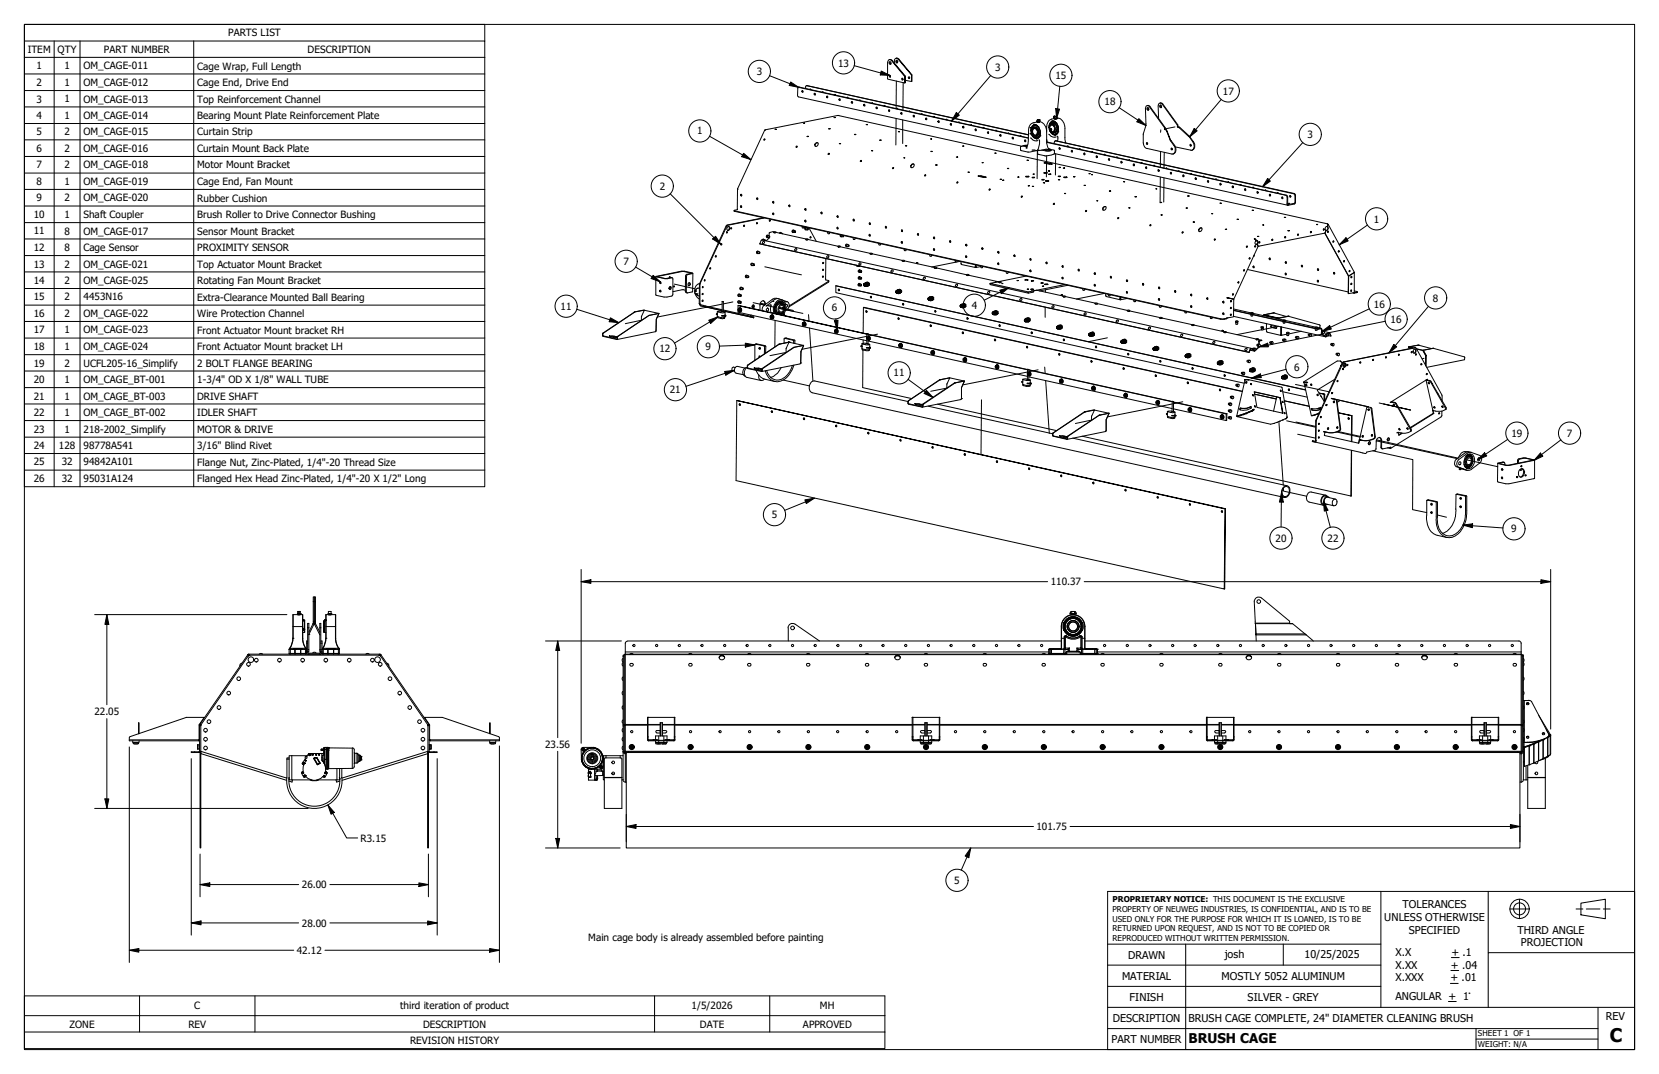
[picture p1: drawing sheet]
<svg xmlns="http://www.w3.org/2000/svg" width="432mm" height="279mm" viewBox="0 0 432 279" stroke-linecap="round" stroke-linejoin="round" font-family="sans-serif">
<defs><g id="words">
<text font-size="4.9" x="419" y="271">C</text>
<text font-size="3.5" x="309.4" y="271.4">BRUSH CAGE</text>
<g font-size="2.8">
<text x="360.3" y="239.6">UNLESS OTHERWISE</text>
<text x="365.1" y="236.3">TOLERANCES</text>
<text x="366.7" y="243">SPECIFIED</text>
<text x="395" y="242.9">THIRD ANGLE</text>
<text x="293.6" y="249.4">DRAWN</text>
<text x="318.8" y="249.1">josh</text>
<text x="339.5" y="249.2">10/25/2025</text>
<text x="363.2" y="248.7">X.X</text>
<text x="377.8" y="248.7">+ .1</text>
<text x="395.9" y="246.2">PROJECTION</text>
<text x="292" y="254.9">MATERIAL</text>
<text x="317.9" y="254.9">MOSTLY 5052 ALUMINUM</text>
<text x="363.2" y="252">X.XX</text>
<text x="363.2" y="255.3">X.XXX</text>
<text x="377.5" y="255.3">+ .01</text>
<text x="377.6" y="252">+ .04</text>
<text x="294" y="260.3">FINISH</text>
<text x="324.7" y="260.3">SILVER - GREY</text>
<text x="363.2" y="260.1">ANGULAR + 1°</text>
<text x="289.7" y="265.8">DESCRIPTION</text>
<text x="309.4" y="265.7">BRUSH CAGE COMPLETE, 24&quot; DIAMETER CLEANING BRUSH</text>
<text x="418" y="265.4">REV</text>
<text x="289.3" y="271.3">PART NUMBER</text>
</g>
<g font-size="2.6">
<text x="59.4" y="9.5">PARTS LIST</text>
<text x="7.2" y="13.7">ITEM</text>
<text x="15" y="13.8">QTY</text>
<text x="27.1" y="13.7">PART NUMBER</text>
<text x="80.1" y="13.8">DESCRIPTION</text>
<text x="218.1" y="17.3">13</text>
<text x="9.5" y="18">1</text>
<text x="9.5" y="22.4">2</text>
<text x="16.8" y="18">1</text>
<text x="16.8" y="22.4">1</text>
<text x="21.7" y="18">OM_CAGE-011</text>
<text x="21.7" y="22.4">OM_CAGE-012</text>
<text x="51.3" y="18.1">Cage Wrap, Full Length</text>
<text x="51.3" y="22.4">Cage End, Drive End</text>
<text x="197" y="19.6">3</text>
<text x="259" y="18.4">3</text>
<text x="274.7" y="20.6">15</text>
<text x="9.5" y="26.7">3</text>
<text x="16.8" y="26.6">1</text>
<text x="21.7" y="26.7">OM_CAGE-013</text>
<text x="51.3" y="26.7">Top Reinforcement Channel</text>
<text x="287.5" y="27.4">18</text>
<text x="318.3" y="24.6">17</text>
<text x="9.5" y="30.9">4</text>
<text x="9.5" y="35.2">5</text>
<text x="16.8" y="30.9">1</text>
<text x="16.8" y="35.2">2</text>
<text x="21.7" y="30.9">OM_CAGE-014</text>
<text x="21.7" y="35.2">OM_CAGE-015</text>
<text x="51.3" y="31">Bearing Mount Plate Reinforcement Plate</text>
<text x="51.3" y="35.2">Curtain Strip</text>
<text x="181.5" y="35">1</text>
<text x="340.3" y="35.9">3</text>
<text x="9.5" y="39.5">6</text>
<text x="16.8" y="39.6">2</text>
<text x="21.7" y="39.6">OM_CAGE-016</text>
<text x="51.3" y="39.6">Curtain Mount Back Plate</text>
<text x="9.5" y="43.8">7</text>
<text x="16.8" y="43.8">2</text>
<text x="21.7" y="43.8">OM_CAGE-018</text>
<text x="51.3" y="43.8">Motor Mount Bracket</text>
<text x="9.5" y="48.1">8</text>
<text x="9.5" y="52.4">9</text>
<text x="16.8" y="48.1">1</text>
<text x="16.8" y="52.4">2</text>
<text x="21.7" y="48.1">OM_CAGE-019</text>
<text x="21.7" y="52.4">OM_CAGE-020</text>
<text x="51.3" y="48.1">Cage End, Fan Mount</text>
<text x="51.3" y="52.5">Rubber Cushion</text>
<text x="171.7" y="49.3">2</text>
<text x="8.8" y="56.7">10</text>
<text x="16.8" y="56.7">1</text>
<text x="21.7" y="56.7">Shaft Coupler</text>
<text x="51.3" y="56.7">Brush Roller to Drive Connector Bushing</text>
<text x="357.6" y="57.9">1</text>
<text x="8.8" y="61">11</text>
<text x="8.8" y="65.3">12</text>
<text x="16.8" y="61">8</text>
<text x="16.8" y="65.3">8</text>
<text x="21.7" y="61">OM_CAGE-017</text>
<text x="21.7" y="65.3">Cage Sensor</text>
<text x="51.3" y="61">Sensor Mount Bracket</text>
<text x="51.3" y="65.3">PROXIMITY SENSOR</text>
<text x="8.8" y="69.6">13</text>
<text x="16.8" y="69.6">2</text>
<text x="21.7" y="69.6">OM_CAGE-021</text>
<text x="51.3" y="69.6">Top Actuator Mount Bracket</text>
<text x="162.2" y="69">7</text>
<text x="8.8" y="73.9">14</text>
<text x="16.8" y="73.9">2</text>
<text x="21.7" y="73.9">OM_CAGE-025</text>
<text x="51.3" y="73.9">Rotating Fan Mount Bracket</text>
<text x="8.8" y="78.2">15</text>
<text x="8.8" y="82.5">16</text>
<text x="16.8" y="78.2">2</text>
<text x="16.8" y="82.5">2</text>
<text x="21.7" y="78.2">4453N16</text>
<text x="21.7" y="82.5">OM_CAGE-022</text>
<text x="51.3" y="78.2">Extra-Clearance Mounted Ball Bearing</text>
<text x="51.3" y="82.5">Wire Protection Channel</text>
<text x="145.9" y="80.6">11</text>
<text x="216.5" y="81">6</text>
<text x="252.9" y="80.4">4</text>
<text x="357.6" y="80.1">16</text>
<text x="372.9" y="78.5">8</text>
<text x="8.8" y="86.7">17</text>
<text x="16.8" y="86.7">1</text>
<text x="21.7" y="86.7">OM_CAGE-023</text>
<text x="51.3" y="86.8">Front Actuator Mount bracket RH</text>
<text x="361.9" y="84">16</text>
<text x="8.8" y="91.1">18</text>
<text x="8.8" y="95.4">19</text>
<text x="16.8" y="91.1">1</text>
<text x="16.8" y="95.4">2</text>
<text x="21.7" y="91.1">OM_CAGE-024</text>
<text x="21.7" y="95.4">UCFL205-16_Simplify</text>
<text x="51.3" y="91.1">Front Actuator Mount bracket LH</text>
<text x="51.3" y="95.4">2 BOLT FLANGE BEARING</text>
<text x="171.6" y="91.7">12</text>
<text x="183.6" y="91.1">9</text>
<text x="8.8" y="99.6">20</text>
<text x="16.8" y="99.6">1</text>
<text x="21.7" y="99.6">OM_CAGE_BT-001</text>
<text x="51.3" y="99.7">1-3/4&quot; OD X 1/8&quot; WALL TUBE</text>
<text x="232.6" y="97.9">11</text>
<text x="336.9" y="96.4">6</text>
<text x="8.8" y="103.9">21</text>
<text x="16.8" y="103.9">1</text>
<text x="21.7" y="103.9">OM_CAGE_BT-003</text>
<text x="51.3" y="103.9">DRIVE SHAFT</text>
<text x="174.4" y="102.4">21</text>
<text x="8.8" y="108.3">22</text>
<text x="8.8" y="112.5">23</text>
<text x="16.8" y="108.2">1</text>
<text x="16.8" y="112.5">1</text>
<text x="21.7" y="108.3">OM_CAGE_BT-002</text>
<text x="21.7" y="112.6">218-2002_Simplify</text>
<text x="51.3" y="108.3">IDLER SHAFT</text>
<text x="51.3" y="112.5">MOTOR &amp; DRIVE</text>
<text x="393.4" y="113.7">19</text>
<text x="407.8" y="113.7">7</text>
<text x="8.8" y="116.8">24</text>
<text x="15.3" y="116.8">128</text>
<text x="21.7" y="116.8">98778A541</text>
<text x="51.3" y="116.8">3/16&quot; Blind Rivet</text>
<text x="8.8" y="121.1">25</text>
<text x="8.8" y="125.4">26</text>
<text x="16.1" y="121.1">32</text>
<text x="16.1" y="125.4">32</text>
<text x="21.7" y="121.1">94842A101</text>
<text x="21.7" y="125.4">95031A124</text>
<text x="51.3" y="121.2">Flange Nut, Zinc-Plated, 1/4&quot;-20 Thread Size</text>
<text x="51.3" y="125.4">Flanged Hex Head Zinc-Plated, 1/4&quot;-20 X 1/2&quot; Long</text>
<text x="200.9" y="134.9">5</text>
<text x="332" y="140.9">20</text>
<text x="345.5" y="140.9">22</text>
<text x="393.3" y="138.5">9</text>
<text x="273.5" y="152.3">110.37</text>
<text x="24.6" y="186.1">22.05</text>
<text x="141.9" y="194.6">23.56</text>
<text x="269.7" y="216">101.75</text>
<text x="93.9" y="218.9">R3.15</text>
<text x="78.5" y="231.1">26.00</text>
<text x="248.3" y="229.9">5</text>
<text x="78.5" y="241">28.00</text>
<text x="153.1" y="244.7">Main cage body is already assembled before painting</text>
<text x="77.3" y="248.2">42.12</text>
<text x="50.5" y="262.6">C</text>
<text x="104.1" y="262.4">third iteration of product</text>
<text x="180" y="262.4">1/5/2026</text>
<text x="213.4" y="262.6">MH</text>
<text x="18.1" y="267.3">ZONE</text>
<text x="49" y="267.3">REV</text>
<text x="110.1" y="267.3">DESCRIPTION</text>
<text x="182.2" y="267.3">DATE</text>
<text x="209" y="267.3">APPROVED</text>
<text x="106.7" y="271.6">REVISION HISTORY</text>
</g>
<g font-size="2.1">
<text x="289.6" y="234.8">PROPRIETARY NOTICE: THIS DOCUMENT IS THE EXCLUSIVE</text>
<text x="289.6" y="237.2">PROPERTY OF NEUWEG INDUSTRIES, IS CONFIDENTIAL, AND IS TO BE</text>
<text x="289.6" y="239.8">USED ONLY FOR THE PURPOSE FOR WHICH IT IS LOANED, IS TO BE</text>
<text x="289.6" y="242.3">RETURNED UPON REQUEST, AND IS NOT TO BE COPIED OR</text>
<text x="289.6" y="244.8">REPRODUCED WITHOUT WRITTEN PERMISSION.</text>
<text x="384.7" y="269.6">SHEET 1 OF 1</text>
<text x="384.7" y="272.4">WEIGHT: N/A</text>
</g>
</g></defs>
<!-- layer: Visible (ANSI) -->
<g fill="none" stroke="#000" stroke-width=".26">
<path d="M231.5 16.1a.29 .29 0 0 1 .4 .2 .29 .29 0 0 1-.4 .3zM231.5 15.5l.7 .2 3.4 4.1-.1 .1-3.5-4.2a.57 .57 0 0 0-.7-.1 .57 .57 0 0 0-.3 .7v4.3l4.5 1M231.6 16.1v.3l.2 .3M231.6 19.6l.2 .5M233.2 15.2l.4-.1 .3 .3 3.5 4.1-3.7-4.1-.4-.2a.57 .57 0 0 0-.5 .7v.5M233.4 15.7l-.1 .3 .3 .3M235.6 19.8v1.7l-.1 .1v-1.7M237.2 19.5v1.7l.2-1.7M199.1 36.2l-.2 .2M199.1 33.9l.1-.1-7.2 15.3M201.7 33.6l.4 .1zM207.5 38l-.2 .4"/>
<path d="M207.8 22.7l59.9 13.2M208.9 23.6l.1 .3M209.1 32l.3 .1zM209.7 23.1v-.6l.3-.2 57.7 12.8M209.9 22.3h.2M210.1 35.5h.3zM210.8 23.3l.1-.1 .2 .2M210.9 23.2v.1M212.1 24.3l.1 .4M212.3 37.3a.42 .42 0 0 1 .7 0 .42 .42 0 0 1-.2 .6 .42 .42 0 0 1-.7 0 .42 .42 0 0 1 .2-.6zM212.9 37.1l-.6 .3-.1 .6M214 24l.2-.1 .1 .2"/>
<path d="M214.2 23.9l-.1 .1M215.3 25l.1 .4M215.7 33.5h.4zM215.8 39.9l-.2 .3M217 30.5h.4zM217.2 24.7l.2-.1 .1 .2M217.4 24.6v.2M218.1 30h.1M218.1 30l-19 3.8M218.1 30l127.4 28.2M218.4 37.3h.4zM218.6 25.7v.4"/>
<path d="M220.4 25.4l.2-.1 .1 .2M220.6 25.3v.2M221.8 26.4l.1 .4M222.4 35h.4zM223.6 26.1l.4 .1M223.8 26v.2M225 27.2l.1 .4M225.4 32.4h.4zM226.8 39.2h.3zM226.9 26.9l.2-.2 .1 .2M227.1 26.7l-.1 .2M228.2 27.9l.1 .4"/>
<path d="M229 36.4h.4zM230.1 27.6l.2-.2 .1 .2M230.3 27.4v.2M231.3 28.6l.3 .2-.1 .2zM231.5 28.6v.4M233.3 28.3l.2-.2 .1 .2M233.5 28.2l-.1 .1M233.8 34.3l.3-.1zM234.7 29.3l.1 .4M234.9 20.4v.4M234.9 20.7l.1 .1M235.6 37.9h.4z"/>
<path d="M235.6 20.9l1.6 .3M236.5 29l.4 .1M236.7 20v.4M236.7 28.9v.1M237.9 30v.4M239.8 29.7l.2-.1v.2M240 29.6l-.1 .1M241.1 30.7l.1 .4M242.2 36.1h.3zM242.3 39.4h.3zM243 30.4l.2-.1 .1 .2M243.1 30.3v.1"/>
<path d="M244.3 31.4l.1 .4M246.2 31.1l.1-.1 .2 .2M246.4 31.1l-.1 .1M247.5 32.1l.1 .4M249.4 31.8l.3 .1M249.6 31.8v.1M250.5 38h.4zM250.8 32.9v.4M252.6 32.6l.3-.2v.2M252.9 32.4l-.1 .2M254 33.6l.1 .4M255.8 33.3l.2-.2 .2 .2"/>
<path d="M256 33.1v.2M257.2 34.3l.1 .4M258.9 39.8l.4 .1zM259.1 34l.1-.2 .2 .2M259.3 33.9l-.1 .1M260.4 35l.1 .4M262.3 34.7l.2-.1 .1 .2M262.5 34.6l-.1 .1M263.7 35.8v.3M265.5 35.4l.2-.1 .1 .2M265.7 35.3v.1M266.2 38l-.6 .2 .1 1 1.8 .4 2.3-.4"/>
<path d="M266.2 38h.2M266.2 38h.1M266.9 36.4l.1 .4M267.1 38.5h.1M267.4 37.8l-.6 .1 .5 .1M267.4 37.8l-1 .1 .9 .3M267.7 35.9l-59.8-13.2-.3 .2v2l.2 .3 58.1 12.8M268.1 34.8h.1M268.1 34.8h.3M268.2 33.2h.1M268.2 33.2h.3M268.2 35.9a2 2 0 0 0 1.9 .7"/>
<path d="M268.3 33.9h.1M268.4 33.2h.1M268.4 34.8h.1M268.5 35.1l.4 .5a.9 .9 0 0 0 .8 .5 .9 .9 0 0 0 .8-.5M268.5 35.1h.1M268.5 34.1a.81 .81 0 0 1 .7-1 .81 .81 0 0 1 .9 .7l.1 .4a.82 .82 0 0 1-.4 1.2 .82 .82 0 0 1-1.1-.6M268.5 34.1h.1M268.6 39.1l1.5 .1M268.7 34.8h.1M268.8 33.3a.88 .88 0 0 1 1 .1 .88 .88 0 0 1 .3 .9 .78 .78 0 0 1-.4 1.1 .78 .78 0 0 1-1-.7l-.2-.9zM268.9 32.8a1.5 1.5 0 0 1 1.8 1.9 1.05 1.05 0 0 1-1 1.2 1.05 1.05 0 0 1-1.1-1l-.2-1.2zM268.9 32.8a1.36 1.36 0 0 1 1.8 1.7 1.08 1.08 0 0 1-.9 1.4 1.08 1.08 0 0 1-1.2-1.1l-.2-.8 .2-.8z"/>
<path d="M269 33.5a.87 .87 0 0 1 1 .7 .87 .87 0 0 1-.8 1l-.5-.7v-.6zM269 32.4a2.12 2.12 0 0 1 1.6 3M269.2 32.4l.7 .2M269.2 33.1a1.19 1.19 0 0 1 1.2 1.6 .76 .76 0 0 1-.8 .7 1.24 1.24 0 0 0 .8-1.1 1.24 1.24 0 0 0-.7-1.2zM269.2 32.4l-.5 .4-.4 1.1M269.2 32.6h.5l.4 .4M269.3 33.1a1.29 1.29 0 0 1 1.1 .8 1.29 1.29 0 0 1-.3 1.3l-.3 .2M269.7 32.5a1.28 1.28 0 0 0-1.3 1.8 1.39 1.39 0 0 0 .5 1.4 1.39 1.39 0 0 0 1.5 .1M269.7 32.7h.1M269.8 31.5h.1M269.8 31.6h.1M269.8 39.2h.1"/>
<path d="M269.8 35.4h.1M269.8 31.5v.1M269.9 33.9a.61 .61 0 0 0-.9-.4 .61 .61 0 0 0-.2 .9 .62 .62 0 0 0 .6 .8 .62 .62 0 0 0 .6-.7M269.9 31.5h.1M270 31.8h.2zM270 31.8h.1M270 31.2l-.1 .5h.5M270 31.8l-1.1 .1a1.88 1.88 0 0 0-1.2 2l-.1 3.4-.5 1.2M270 31.7v.1M270.1 31.7v.1M270.1 31.7h.1M270.1 39.1v1l1.9 .5 1.7-.3 .7-.4"/>
<path d="M270.1 39.1h.1M270.1 33h.1M270.3 31.7v.1M270.3 31.8h.2M270.3 31.8h.1M270.4 35.6h.1M270.4 31.2h.1M270.4 36.4a3.3 3.3 0 0 1-.3 2.7M270.4 31.6h-.5h.7M270.4 31.6v.1M270.4 31.2l.2 .2-.2 .3M270.4 31.2v.5"/>
<path d="M270.4 31.8l-.1 .1M270.4 31.8h.1M270.5 33.5a1.08 1.08 0 0 0-1.3-.8 1.08 1.08 0 0 0-.8 1.3 1.46 1.46 0 0 0 1.7 1.8l.4-.4 .3-.9M270.5 31.2l-.5-.1 .4 .1M270.5 31.6h.1M270.5 31.2l.2 .2v.2l-.2 .1M270.5 31.2h.1M270.5 39.1h.1M270.5 31.3v.5M270.6 35.2h.1M270.6 35.2l-.2 .3-.5 .4M270.6 39.1h.1"/>
<path d="M270.6 35.4h.1M270.6 35.3h.1M270.6 35.3v.1M270.6 33.8h.1M270.6 31.7a2.54 2.54 0 0 1 1.8 2.7v2.8l.6 1.6M270.6 35.4l-.3 .5-.6 .3M271.1 39.1a2.09 2.09 0 0 1 2.5 0l-.4 .2h-.9zM271.1 39.1v.1M272 39.1h1.2l-.7 .1zM272.4 36.3l.3 .8M272.4 37l.1 .1M272.6 37.1l62.3 13.7 .3 .3v2.1l1.7-.3 .2-.2v-1.9l-.3-.4-62-13.8-.3 .1-.2 .6"/>
<path d="M272.7 37.1h-.3M273 33.2a.83 .83 0 0 1 .8-1 .83 .83 0 0 1 .8 .9l.1 .4a.79 .79 0 0 1-.6 1.1 .79 .79 0 0 1-.9-.7M273 34.9a1.92 1.92 0 0 0 1.6 .8l.3-.1M273 38.8h.1M273 38.8l1.4 .3v.8M273.2 33.9h.1M273.2 32.5a1.06 1.06 0 0 1 1.2-.8 1.06 1.06 0 0 1 .9 1.1 1.37 1.37 0 0 1-1 2.1l-.7-.4M273.2 32.5a.94 .94 0 0 1 1.2 .1 .94 .94 0 0 1 .2 1.1 .77 .77 0 0 1-.7 .9 .77 .77 0 0 1-.8-.9l-.1-.5zM273.3 32.7a.88 .88 0 0 1 1.1 .3 .88 .88 0 0 1-.1 1.1 .81 .81 0 0 1-1-.1 .81 .81 0 0 1-.1-1zM273.4 33.6l.2 .2M273.4 33.5h.1M273.6 39.1v.1"/>
<path d="M273.6 33.8l.1-.2-.3-.1 .2 .3M273.7 33.6h.1M273.7 31.4a2.08 2.08 0 0 1 1.7 2.8l-.3 .7-.6 .3M273.9 32.2h.1M273.9 32.1h.1M273.9 32.1h.2M273.9 32.2l-.3 .1M273.9 32.2h.4M273.9 32.1h.4zM273.9 32.1h.4h-.2M273.9 32.1h.4M273.9 32.1v.1"/>
<path d="M274 31.7l.9 .3M274 31.7h.1M274 32.1h.3zM274 32.1h.3M274 32.1h.1M274.1 32.1h.1M274.3 32.1h-.2M274.3 32.1h.1M274.3 32.1a1.37 1.37 0 0 1 .2 2.4M274.3 32.2h.1M274.3 30.7l.5 .1M274.3 30.7h.1"/>
<path d="M274.3 32.1l-.4 .1M274.3 32.2l-.2 .1M274.3 32.2l-.3 .1M274.3 30.2h.1M274.4 34.5h.1a1.31 1.31 0 0 0 .6-1.3 1.31 1.31 0 0 0-.8-1.1 1.32 1.32 0 0 1 .8 1.1 1.32 1.32 0 0 1-.6 1.3M274.4 33a.63 .63 0 0 0-.9-.4 .63 .63 0 0 0-.3 .9l.2 .3a.55 .55 0 0 0 .6 .5 .55 .55 0 0 0 .4-.7M274.4 30.9h.1M274.4 30.3h.6zM274.4 30.7h.6M274.4 30.7h.1M274.4 30.7l.4 .1M274.4 30.3v.4"/>
<path d="M274.4 30.3h.1M274.4 30.2l-.2 .2 .1 .3M274.4 30.3v.3M274.4 30.9l-.7 .1a2.03 2.03 0 0 0-1.3 2v1.2M274.4 30.8v.1M274.4 31.6h-.1a1.19 1.19 0 0 0-1.3 1.3 1.05 1.05 0 0 1 .5-1.2 1.05 1.05 0 0 1 1.2 .1M274.4 30.9h.4M274.4 30.9h.5M274.4 39.9l60.8 13.5M274.5 31.8h.1M274.5 30.8l-.1 .1M274.5 34.5h-.4"/>
<path d="M274.6 34.9h.1M274.6 36.6l62.3 13.8 .3 .3v2.1l-.3 .3-1.8 .3-.1-2.1-.3-.5-62-13.7M274.7 30.8h.4M274.8 30.8v.1M274.8 32h.1M274.8 30.8h.3M274.8 30.8h.1M274.9 30.9h.1M274.9 30.9l-.3 .1M275 30.3v.6h-.2M275 30.7l.1 .1M275 30.7h.1"/>
<path d="M275 30.7a2.33 2.33 0 0 1 2.2 2.7v2.9l.2 .8M275.1 34.7h.1M275.1 30.8h.1M275.1 35.4l.2 .2v1.1M275.3 34.6a.98 .98 0 0 1-1 .5 .98 .98 0 0 1-.9-.7l-.1-.2 .1 .2a1.07 1.07 0 0 0 1.7 .4M275.3 32.6a1 1 0 0 0-1-.9 1 1 0 0 0-1 .7 .97 .97 0 0 1 1-.7 .97 .97 0 0 1 .9 .8 1.51 1.51 0 0 1-.8 2.4l-.7-.4M275.3 34.3l-.7 .6M275.3 34.3h.1M275.5 33.6a1.01 1.01 0 0 1-.6 1.2 1.01 1.01 0 0 1-1.2-.3M275.8 38.4l.1 .4M277.7 38.1l.1-.1 .2 .2M277.8 38.1h.1"/>
<path d="M277.8 38.1l.1 .1M277.9 38h.1M277.9 38l-.1 .2M279 39.1l.1 .4M280.9 38.8l.2-.1 .1 .2M281.1 38.7v.2M282.3 39.8v.5M284.1 39.6l.3-.2v.2M284.3 39.4v.2M298.5 28.1a.29 .29 0 0 1 .5 .1 .29 .29 0 0 1-.3 .4zM298.6 37.1v.4M298.6 27.5l.4-.1 .3 .2 4 5.6"/>
<path d="M298.8 28l-.1 .5 .2 .1M301.6 30.8l-.2-3.2 .4-.7a.46 .46 0 0 1 .7 .2l4 5.5M301.9 27.4a.29 .29 0 0 1 .5 .1 .29 .29 0 0 1-.3 .4 .29 .29 0 0 1-.3-.3zM301.9 26.8h.5l.2 .3 4 5.4M302.1 27.4l-.1 .3 .3 .3M303.1 33.2l-4.1-5.6-.2-.1a.59 .59 0 0 0-.7 .8l.2 4.3a7.6 7.6 0 0 0-.7 4.8l.1 .3a1.01 1.01 0 0 0 .8 .9l6.5 1.5a1.24 1.24 0 0 0 1-.9 1.24 1.24 0 0 0-.4-1.3l-.9-1.3M303.3 33.7v-.5h-.2v.5l.4 .1M303.5 33.8h.2M303.5 33.8l1.2 2.6zM304.5 36.4l.2 .2M304.7 36.4l.1 .2M304.8 36.6h-.1"/>
<path d="M304.8 36.6l1 1.2a1.39 1.39 0 0 1-.6 2.3M305 38.5l.1 .4M306.9 33.2l2.5 2.3M307 33.1l-.4-.1v-.5l-.1 .1v.5l.4 .1M307 33.1l2.5 2.3M307 33.1l-.1 .1M309.4 35.5l.2 .1M309.5 35.4l-.1 .1M309.5 35.4l.2 .2M309.6 35.6h.1M309.6 35.6l.9 1.3a1.35 1.35 0 0 1-.5 2.2l-4.1-.9M309.7 35.6l.9 1.3a1.35 1.35 0 0 1-.5 2.2"/>
<path d="M309.9 37.6l.1 .4M189.6 58.9l.2 .7-.4 .3M190.3 59.2l-.1 .3M191.1 54.8v.2l126.6 28.1 1.6-.2 .1-.2M192 49.2v5.3l-.9 .4 126.9 28.1 3.1-.6v-4.5M192 49.1v.2zM192 49.2h.1M192.8 53.6v.1M192.9 50.5l.1 .5M192.9 53.5l.1 .5M193.6 58.6l-.1 .3M197 57.9l-.1 .3"/>
<path d="M197 51.5l.3 .3-.2 .1zM197.1 51.5l.1 .4M198.8 56.6l-9.6 1.9-.2 .3-6.9 15-.1 5.2M198.9 56.7l-9.7 2-7 15v5.4M200.2 57.3l.2-.1 .1 .3zM200.3 57.2v.3M201.2 55.4l.2 .4M201.3 52.4l.1 .4M205.5 53.3v.5M206.3 59.9l-.1 .4M206.6 59.9l.4 .2M208.8 58.9v.3l.2 .2 .3-.4"/>
<path d="M209.5 59.1v.3M209.5 59.1v.2M209.5 57.4l.2 .3M209.6 59.2l-.1 .4M209.6 57.3l-.1 .3 .2 .1M209.7 59.1v.1M209.7 54.2l-.2 .2 .2 .3M209.9 59.8h.4M210 59.2a.29 .29 0 0 0-.5 .2 .29 .29 0 0 0 .4 .4 .31 .31 0 0 1 0-.5 .31 .31 0 0 1 .5 .1M210.6 59.3l1.9 3.5M213.9 55.2l-.2 .2 .2 .2M217.9 59.2l.2-.1 .1 .3-.1 .2z"/>
<path d="M217.9 59.4h.2M218 56.1l.1 .4M218 59.1l.1 .5M222.2 57l-.1 .3 .2 .2M224 41.8l.2-.1v.2l-.2 .1zM224.2 41.8l-.2 .2M226.4 58l-.1 .3 .2 .1M230.6 58.9v.4M232.3 43.7l.3-.1-.1 .3zM232.6 43.6l-.3 .3M234.8 59.8v.5M235.2 41l.3 .1z"/>
<path d="M237.3 42.7a.44 .44 0 0 1 .7 .2 .44 .44 0 0 1-.3 .6 .4 .4 0 0 1-.7 0 .4 .4 0 0 1 .2-.6zM237.9 42.7h-.3l-.4 .2v.7M240.7 45.6h.3l-.2 .2zM240.9 45.5l-.2 .3M243.5 42.9h.4zM248.9 40.8l.4 .1zM249.3 47.4l-.2 .2M251.9 44.8h.4zM254.6 45.7l2.1 .4-.8 .1-1.3-.4zM254.6 45.8l1.9 .3M255.6 42.3l.3 .1zM256.5 46.1l.1 .1"/>
<path d="M257.7 49.2l-.2 .3M260.3 46.6l.4 .1zM260.9 46.9h.4zM262.2 43.8h.4zM264.9 46.1h.3zM265.8 51.1l.2-.1 .1 .2-.3 .1zM266.1 51.1l-.2 .2M267 45.9l.8 .1zM267 46h.8M267.3 41.7h.4zM267.6 48.3l.3 .1zM268.6 46.2h.7z"/>
<path d="M268.7 48.5h.3zM268.7 46.2h.5M268.9 45.3h.3zM271.1 46.7h.7zM271.2 46.8h.5M271.5 47.6h.4zM271.7 45h.9zM271.8 45h.7M271.8 42.4l1.3 .3h.8l-1.4-.4-.8 .1 2.1 .3M272.1 47.1h.9zM272.2 47.1h.7M272.8 44.5h.4z"/>
<path d="M272.9 45.3h.7zM273 45.4h.4M274.4 52.9l-.1 .1v.2M275.4 45.8l.6 .1zM275.5 46.7l.3 .1zM275.5 45.9h.4M275.7 43.6h.3zM276.7 43.7l.4 .1zM276.9 46.1l.8 .1zM276.9 46.2h.8M277.1 50.4h.3zM279.4 46h.4z"/>
<path d="M282.1 48.2l.3 .1zM282.8 54.8l-.2 .3M283.4 45.1l.3 .1zM284 45.4l.4 .1zM285.4 52.2h.4zM285.5 40.6l.1 .4M287.1 54l.2-.2a.39 .39 0 0 1 .6 0 .39 .39 0 0 1-.1 .6l-.1 .1a.4 .4 0 0 1-.6 .2 .4 .4 0 0 1 0-.7zM287.3 40.3l.2-.2 .2 .2M287.5 40.1v.2M287.8 53.8l-.5 .1-.2 .3v.5M288.7 41.3l.1 .4M288.7 49.7h.4z"/>
<path d="M290.6 41l.1-.2 .2 .2M290.8 40.8l-.1 .2M291 56.6h.2l-.1 .3-.2-.1zM291.1 56.6l-.1 .3M291.9 42l.1 .4M292.4 47.2l.3 .1zM293.8 41.7l.1-.2 .2 .2M293.8 54l.3 .1zM293.9 41.6v.1M295.1 42.7l.1 .4M295.4 51.2h.4zM297 42.4l.2-.1 .1 .2"/>
<path d="M297.2 42.3v.1M298.4 43.4v.4M299.5 58.5l-.2 .2M300.2 43.1l.2-.1 .1 .2M300.4 43v.1M300.8 49.1h.3zM301.6 44.1l.1 .4M302 52.6h.4zM302.1 55.9h.4zM303.5 43.8l.1-.1 .1 .2M303.7 43.7l-.1 .2M304.8 44.8l.1 .4"/>
<path d="M306.6 44.5l.2-.1 .2 .2M306.8 44.4v.2M308 45.5l.1 .5M308.7 54.1h.4zM309.1 51h.4zM309.9 45.3l.2-.2 .1 .2M310.1 45.1l-.1 .2M310.5 57.8h.4zM311.2 46.3l.1 .4M312.2 59.4a.4 .4 0 0 1 .6 0 .4 .4 0 0 1-.1 .6 .41 .41 0 0 1-.7 .1 .41 .41 0 0 1 .2-.7zM312.8 59.3l-.6 .3-.1 .6M313.1 46l.2-.2 .1 .2"/>
<path d="M313.3 45.8l-.1 .2M314.5 47v.4M315.3 55.6h.4zM316.3 46.7l.2-.2 .1 .2M316.5 46.5v.2M317.5 52.8h.4zM317.7 47.7l.1 .4M318.9 59.6h.4zM319.5 47.4l.2-.2 .1 .2M319.7 47.3v.1M320.9 48.4l.1 .4M321.9 57l.4 .1z"/>
<path d="M322.8 48.1l.2-.1 .1 .2M323 48l-.1 .1M324.1 49.1l.1 .4M325.9 54.7h.4zM326 48.8l.2-.1 .1 .2M326.2 48.7l-.1 .1M327.3 49.8l.1 .4M328.6 58.5h.3zM329.2 49.5l.2-.1 .1 .2M329.4 49.4v.2M330.4 50.5l.2 .1v.4l-.2-.1zM330.6 50.5v.4"/>
<path d="M332.4 50.2l.2-.1 .1 .2M332.6 50.2l-.1 .1M333.8 51.2l.1 .5M334.3 56.5l.3 .1zM335.3 52.9l.4 .1zM335.9 50.9v.3M342.6 58.4h.4zM344.6 59.5l-.1 .4M345.1 59.9h.1M345.1 59.9l-.2 .7M345.4 58.9a.55 .55 0 0 1 .2 .6 .55 .55 0 0 1-.5 .4M345.4 58.9h.1"/>
<path d="M345.5 58.9l.2 .6-.3 .4h-.3M345.5 58.9l-.6 .3v.6l.2 .1M345.5 58.2l.1 .3M345.5 58.2l.1 .2M345.6 58.4h.1M345.6 58.5l-.1 .4M345.6 58.4v.1M345.7 58.4l6.7 12.5M171.8 73.3l.2 .2v.3l-.3-.1zM172 75.5v.4M172 73.3v.4M174.2 72.1h.1"/>
<path d="M174.2 72.3l.1-.4 .1 .4M174.4 74.5l.1 .4-.3 .3M174.5 74.9l-.4 .1M174.5 74.7l-.3 .2M174.9 72.3l-1.8 .2-2.1-.6 6.6-1.3 2.4 .5-1.3 .3-.3 .3v4.1l.2 .3 .3 .1M175.3 74.5h.1M178.4 75.5l-.9-.1-2.4 .5M179.3 73.5l.1 .5-.3 .3M180.3 71.1v4.8l-1.4 .3-.3-.3 .1-4.1 .2-.4 1.4-.3-2.2-.6h-.7l-6.6 1.4 2.2 .6 2.1-.2v4.3l-.2 .4-1.3 .3h-.8l-2.1-.5v-4.9M180.9 76.4l.6 1 .6 .4M181 75.8h.1M181 75.8l-.2 .4 .4 .3"/>
<path d="M181.2 76.5h.1M181.2 76.6l.5 .4 .4-.1M181.3 75.4a.62 .62 0 0 0-.4 .8 .62 .62 0 0 0 .6 .4M181.4 76.5h.1M181.5 75h.1M181.5 75l-.5 .6M181.8 74.9l-.3 .1M182 79l.4 .6M182 79l.2 .1M182.1 73.8a1.67 1.67 0 0 0-1.3 2.1M182.2 79.1l.2 .2 5.6 1.3M182.4 79.6l5.6 1.2"/>
<path d="M182.8 78.1v.3M182.9 76.3l-.1 .3M182.9 74.5l-.1 .3M183.4 72.8l-.1 .3M184.8 69.7v.2M186.2 66.5v.3M187.6 63.4l.3 .1-.1 .3zM187.7 63.4l-.1 .3M188 78.4l.3 .1zM188 78.4v2.7h.2M188.2 78.5h.1M188.3 78.5v2.6"/>
<path d="M189.2 60.3l-.1 .3M192.1 79.5v1.7l33.5 7.4M192.1 78.3l-.1 .4M192.2 76.6l-.1 .4M192.5 76.6a.29 .29 0 0 0-.4 .1 .29 .29 0 0 0 .3 .4M192.5 78.4a.29 .29 0 0 0-.4 .1 .29 .29 0 0 0 .3 .4M192.7 74.8l-.1 .4M192.7 78.5h.2l-.1 .4-.1-.1zM192.9 75.3h.5M192.9 76.8a.31 .31 0 0 0-.4-.2 .31 .31 0 0 0-.1 .5 .31 .31 0 0 0 .4 0M192.9 78.5a.33 .33 0 0 0-.5-.1 .33 .33 0 0 0-.1 .5 .33 .33 0 0 0 .5 0M193 74.8a.28 .28 0 0 0-.4 .2 .28 .28 0 0 0 .3 .3 .31 .31 0 0 1 .1-.5 .31 .31 0 0 1 .4 .2"/>
<path d="M194.1 71.7l-.1 .4M194.5 71.7a.29 .29 0 0 0-.5 .1 .29 .29 0 0 0 .4 .4M194.9 71.9a.33 .33 0 0 0-.5-.2 .33 .33 0 0 0-.1 .5 .33 .33 0 0 0 .5 0M195.5 68.5v.4M195.8 79.6a.36 .36 0 0 1 .6 .1 .36 .36 0 0 1-.4 .4l-.2-.1zM195.8 79.7l.4 .1M196 68.6a.29 .29 0 0 0-.5 .1 .29 .29 0 0 0 .3 .4M196 79.3l.2 .6-.3 .2M196.3 68.7a.33 .33 0 0 0-.4-.2 .33 .33 0 0 0-.2 .5 .33 .33 0 0 0 .5 .1v-.4l.1 .1-.1 .3M197 65.4l-.1 .4M197.3 65.9a.29 .29 0 0 1-.4-.3 .29 .29 0 0 1 .5-.2 .31 .31 0 0 0-.2 .5 .31 .31 0 0 0 .5 0M197.4 65.4l.3 .2"/>
<path d="M197.7 63.4l127.4 28.2M198.5 62.3l-.1 .1 .2-.2 .2 .1M198.6 78.2a.91 .91 0 0 1 .5 1.1M198.8 62.3l-.2 .2M198.8 62.3l.4 .2M199 62.5l.1-.1 .2 .2M199.2 79.2a.7 .7 0 0 0-.6-1 .7 .7 0 0 0-.7 .9l-.1 1.6M199.5 61.3v.4M199.8 61.8h.5M200 61.3a.29 .29 0 0 0-.5 .1 .29 .29 0 0 0 .3 .4 .32 .32 0 0 1 .1-.5 .32 .32 0 0 1 .4 .2M200.2 61.8l-.8 .9M201.2 78.4h.1"/>
<path d="M201.4 60.3l-1.1 .2-.1 .8M201.5 60.6h.3M202 60.4l-.7 .1 .3-.2 8.1 1.9M202.5 78.8l-.1 .1M202.6 77.7a1.5 1.5 0 0 0-1.6 .2l-2.4 1.8-.2 1.1M202.8 78.7h.4M202.9 79.4a.84 .84 0 0 1 1.1 0 .84 .84 0 0 1 .2 1.1 .88 .88 0 0 1-1.1 1 .88 .88 0 0 1-.6-1.3zM202.9 60.6h.4M203 79.6h.1a.64 .64 0 0 1 .8 .1 .64 .64 0 0 1 .1 .8 .67 .67 0 0 1-1 .6 .67 .67 0 0 1-.2-1.1zM203.1 79h.1M203.1 60.7l.2-.1 .4 .2M203.3 78.3a1.52 1.52 0 0 1 .9 1.7"/>
<path d="M203.3 79.1a1.21 1.21 0 0 0-1.3 .9 1.21 1.21 0 0 0 .8 1.4M203.5 78l-.7-.3h-.8l-2.6 1.9 1.3-.2-.2 .7 .2 1.2M203.5 60.8h.2M203.6 79.2l-.5-.1a1.26 1.26 0 0 0-1.1 .9 1.26 1.26 0 0 0 .6 1.3M203.6 79l-.5-.3a1.2 1.2 0 0 0-1.2 .9M203.6 78l1.3 .5M203.7 79.2a.98 .98 0 0 0-1.1-.5 .98 .98 0 0 0-.7 .9 1.3 1.3 0 0 0 .9 2.1l.4-.2M203.8 79.2a1.06 1.06 0 0 0-1.2-.5 1.06 1.06 0 0 0-.8 .9 1.39 1.39 0 0 0 1 2.1l.5-.2M203.9 79.3a1.01 1.01 0 0 0-1-.8 1.01 1.01 0 0 0-1 .7l-.4 1.3 .5 1.1M204.5 79.3a.36 .36 0 0 1 .5 .3 .36 .36 0 0 1-.5 .3M204.9 78.5h-.7M204.9 78.5a1.17 1.17 0 0 1 .5 1.2 1.17 1.17 0 0 1-.9 .9"/>
<path d="M206.5 60.5a.28 .28 0 0 1-.3-.4 .28 .28 0 0 1 .4-.2 .31 .31 0 0 0-.1 .5 .31 .31 0 0 0 .4 .1l-.1-.2 .1-.2 .2 .1-.2 .3M206.8 65a.27 .27 0 0 0 .5 .1 .27 .27 0 0 0-.2-.5l-.3 .4M209.7 62.3l.3-.2 .4 .2zM209.9 62.4h.3M210.3 62.3l7.8 1.8M210.9 61.6v.2M213.7 67h.1M214.2 71.8l-.1 .3M214.2 70l-.1 .3M214.2 68.3l-.1 .3M214.9 67.2v5.6l.8 .3-10.3 6.5M215.4 60.4v.1a.3 .3 0 0 0 .3 .3 .3 .3 0 0 0 .3-.3"/>
<path d="M215.4 66.5l-.3 .4M215.5 66.5a.26 .26 0 0 1 .2 .3 .26 .26 0 0 1-.2 .3 .26 .26 0 0 1-.3-.2M215.7 73l-.1 .4-10.2 6.4M217.6 74.4l122.2 27M217.6 74.4v1.7l106.2 23.6M217.6 74.4l122.3 27.1M218.1 64.1l.3-.2 .4 .2M218.1 64.1h.7M218.2 64.2v.1M218.4 75.2v.4M218.6 64.2l-.4 .1M218.7 64.2l7.8 1.7"/>
<path d="M218.7 61.4l.1-.3v.4l.3 .1M219 61.2l.1 .4h.4M219.4 61.2v.4l.2-.3M220.2 63.6l-.1 .4M220.6 63.6a.29 .29 0 0 0-.5 .2 .29 .29 0 0 0 .4 .3M221 63.8a.33 .33 0 0 0-.5-.2 .33 .33 0 0 0-.1 .5 .33 .33 0 0 0 .5 0M222.1 61.8a.28 .28 0 0 0 .1 .5 .28 .28 0 0 0 .4-.3M222.9 69v.1M222.9 69l.1 .3 .3-.1M223.1 69.1l.2 .2 .4-.1h-.2M223.4 73.8l-.1 .4M223.5 72.1l-.1 .4"/>
<path d="M223.5 70.3l-.1 .4M223.6 68.7v.1a.28 .28 0 0 0 .5 0 .28 .28 0 0 0-.3-.4l-.3 .3M223.7 74.4h.5M223.7 72.6h.5M223.8 70.8a.29 .29 0 0 1-.4-.3 .29 .29 0 0 1 .4-.2 .31 .31 0 0 0-.1 .5 .31 .31 0 0 0 .5 0l-.1-.4 .2 .1-.1 .3M223.8 73.9a.29 .29 0 0 0-.4 .1 .29 .29 0 0 0 .3 .4 .32 .32 0 0 1 0-.6 .32 .32 0 0 1 .5 .2M223.8 72.1a.29 .29 0 0 0-.4 .1 .29 .29 0 0 0 .3 .4 .31 .31 0 0 1 .1-.5 .31 .31 0 0 1 .4 .2M223.8 70.3l.4 .2M224.9 73.8l.3 .1a.25 .25 0 0 0-.4 .1 .25 .25 0 0 0 .2 .3 .25 .25 0 0 0 .3-.3l-.1-.1a.3 .3 0 0 1 .2 .3 .3 .3 0 0 1-.4 .2 .3 .3 0 0 1-.2-.4zM225 74.5l.6-.2v-.4l-.3-.2h-.3a.45 .45 0 0 1 .7 .1 .45 .45 0 0 1-.2 .7M225.2 74.4l.3 .1M225.2 74v-.1a.24 .24 0 0 0-.4 .2 .24 .24 0 0 0 .4 .1"/>
<path d="M225.3 73.9h.3M225.3 74.3h.3M225.4 73.5a.47 .47 0 0 1 .7 .4 .47 .47 0 0 1-.5 .5M225.5 74.5h.1M225.6 73.4a.57 .57 0 0 1 .5 .5 .57 .57 0 0 1-.3 .6M225.6 73.7l.3 .2-.1 .3zM225.7 73.7l.2 .2-.1 .3M225.7 73.7h.1M225.7 73.7l.2 .2zM225.7 74.1v-.3v.4l.1-.3-.2-.2 .3 .3-.2 .2M225.7 74.2h.1M225.8 74.2h.1"/>
<path d="M225.9 74v.1M225.9 73.9h.1M225.9 73.5l.4 .2M226.3 74.2l-.2 .1M226.3 73.7v.5M226.3 74.2h-.2M226.3 73.7l-.2 .1M226.3 61.3h.2M226.4 61v.4M226.4 66h.7l-.4-.2-.3 .2M226.6 66h.3M226.8 77.1v.4"/>
<path d="M227.1 66l7.8 1.8M228.7 63.3l.1 .5h.4v-.4M233.6 76.3l.2 .1M233.6 75.4l-.2 .2h.3l.2 .5-.5 .2M233.6 75.8a.22 .22 0 0 0-.3 0 .22 .22 0 0 0 0 .3 .22 .22 0 0 0 .3 0v-.1M233.6 76v-.3v.4a.27 .27 0 0 1-.4-.1 .27 .27 0 0 1 .4-.3 .3 .3 0 0 0-.4 .3 .3 .3 0 0 0 .4 .3M233.6 76v.3M233.6 75.4a.55 .55 0 0 1 .5 .4 .55 .55 0 0 1-.3 .6M233.6 75.4h.1M233.8 75.4a.44 .44 0 0 1 .7 .3 .44 .44 0 0 1-.5 .6M233.8 76.4h.1M233.9 75.8h-.2"/>
<path d="M233.9 76.1l-.2 .1M234 75.6l.3 .1-.1 .3-.2-.4 .3 .2-.2 .2 .2-.2zM234 75.3a.53 .53 0 0 1 .5 .4 .53 .53 0 0 1-.3 .6M234 75.6l.2 .2-.1 .2v-.4M234.1 75.7v.3M234.1 76h.1M234.1 75.6l.2 .1zM234.3 75.9h-.1M234.3 75.7h.1M234.3 75.3l.3 .3M234.5 76.1h-.1M234.6 76l-.1 .1"/>
<path d="M234.6 75.6v.4M234.6 75.6h-.1M234.7 63.1l.2 .1M234.8 67.8l.3-.1 8.2 1.9M234.8 62.8l-.2 .3 .2 .1M234.8 67.8h.7M234.9 67.9l.4 .1M234.9 67.9h.1M235.1 78.9l.1 .4M235.3 64.8l.1 .4h.4v-.3M238.6 68.3h.1M238.6 68.3l.3 .1"/>
<path d="M238.6 68.3v.3M238.8 68.4h.1M238.9 68.4v.2M239 60.8v.4M240.5 72.1h.1a.29 .29 0 0 1 .2 .4 .29 .29 0 0 1-.5 0M240.5 72.1l-.2 .4M241.6 77.5h.3a.24 .24 0 0 0-.3 .2 .24 .24 0 0 0 .1 .3 .24 .24 0 0 0 .3-.1l-.1-.4a.29 .29 0 0 1 .2 .4 .29 .29 0 0 1-.4 .2 .29 .29 0 0 1-.1-.4zM241.9 77.7a.2 .2 0 0 0-.3 0 .2 .2 0 0 0 .1 .3 .2 .2 0 0 0 .3-.1M241.9 78.2h.3M242 66.2l.1 .5h.3l.1-.3M242 77.2l-.2 .2a.4 .4 0 0 1 .4 .2 .4 .4 0 0 1 .1 .4l-.5 .2M242 77.2a.55 .55 0 0 1 .4 .5 .55 .55 0 0 1-.2 .5"/>
<path d="M242 77.2h.1M242.2 77.3a.44 .44 0 0 1 .6 .3 .44 .44 0 0 1-.4 .5M242.2 78.2h.1M242.3 77.6l-.2 .1M242.3 78h-.2M242.4 77.5h.2l-.2 .4M242.4 77.2a.53 .53 0 0 1 .5 .4 .53 .53 0 0 1-.3 .6M242.4 77.5v.4M242.4 77.5l.2 .1-.1 .3 .1-.2-.2-.2 .2 .2-.2 .2 .2-.3zM242.4 77.5h.1M242.4 77.9h.1M242.5 77.5h.1z"/>
<path d="M242.5 77.9h.1M242.6 77.7v.2M242.6 77.2l.4 .3M242.6 77.7h.1M242.8 77.5h.2M242.9 77.9h.1M243 61.8l.2-.1 .1 .4h-.2zM243 77.9l-.2 .1M243 77.5v.4M243.1 64.7l.1 .4M243.1 65h.2M243.1 69.7l.4-.2 .3 .2"/>
<path d="M243.1 61.7l.1 .4M243.1 69.7h.7l7.9 1.8M243.3 69.8h.3M247.3 62.6l-.1 .2 .2 .3M248.6 67.7a.32 .32 0 0 0 .1 .4 .32 .32 0 0 0 .4 0l.1-.3M248.9 74l-.2 .3a.28 .28 0 0 0 .3 .2 .28 .28 0 0 0 .2-.3 .28 .28 0 0 0-.3-.2M250 79.3l.3 .1a.27 .27 0 0 0-.4 .3 .27 .27 0 0 0 .4 .2v-.5a.31 .31 0 0 1 .1 .4 .31 .31 0 0 1-.4 .1 .31 .31 0 0 1-.1-.5zM250.1 68.1v.5l.2 .2 3.6 .8M250.2 79.2a.39 .39 0 0 1 .4 .4 .39 .39 0 0 1-.4 .4M250.3 79.5v-.1a.26 .26 0 0 0-.4 .3 .26 .26 0 0 0 .4 .2l.1-.2M250.4 79.1a.51 .51 0 0 1 .4 .4 .51 .51 0 0 1-.2 .6M250.4 79.1h.1"/>
<path d="M250.4 79.1l-.3 .1M250.6 79.1a.47 .47 0 0 1 .6 .4 .47 .47 0 0 1-.5 .5M250.6 79.4l-.2 .1M250.6 79.8l-.2 .1M250.8 79.3l.2 .2-.2 .3M250.8 79l.5 .4-.1 .5-.2 .1M250.8 79h.1M250.8 79.4v.3zM250.8 79.3h.1M250.8 79.8v-.5l.2 .1-.2 .4 .2-.2-.2-.3 .2 .2-.1 .3M250.8 79.8h.1M250.9 79.3l.1 .1z"/>
<path d="M250.9 79.8h.1M251 79.6v.1M251 79.6h.1M251 79.1l.4 .2M251.2 79.8h.2M251.2 79.3h.2M251.4 79.8l-.2 .1M251.4 79.3v.5M251.4 66.9h.2M251.5 66.5v.5M251.5 71.5l.4-.1 .3 .1M251.5 63.6l-.1 .2 .2 .1"/>
<path d="M251.5 71.6h.7M251.7 63.8l-.2 .1h.2M251.7 71.6h.3M252.2 71.6l7.6 1.7-.8 .1M253.9 68.9v.6M253.9 69.4h.2l-.2 .2M253.9 69.4v.2M253.9 68.9v.5M253.9 69.5v.1M254.1 68.9l-.2 .6M255.3 69.2l.1 .5 .3-.1 .1-.3M255.3 69.3l-1.3 .3"/>
<path d="M255.6 64.6h.2l-.2 .1M255.7 64.5l-.1 .2 .2 .2M257 76.1a.26 .26 0 0 0 .3 .2 .26 .26 0 0 0 .3-.2 .26 .26 0 0 0-.3-.3l-.2 .3M259.7 65.5h.3v.3l-.3-.1zM259.8 73.3h.1M259.8 68.7l.2 .1M259.8 65.4v.3l.2 .1M259.8 68.4l.1 .4M259.8 65.7l.2 .1M259.9 73.4l.4-.2 .3 .3zM260.1 73.5h.3M260.7 73.7l.3 .1z"/>
<path d="M261.9 70.7l.1 .4h.3l.1-.3M264 66.3v.3l.2 .1M264.7 73h.3zM265.7 77.7l-.3 .3a.26 .26 0 0 0 .3 .2 .26 .26 0 0 0 .2-.3 .26 .26 0 0 0-.2-.2M266.7 72.8l.6-.1 .3 .2zM267.1 71.8l-9.4 1.9v.3l10 2.3v-.4l-10-2.2M267.3 75.2h.4zM268.2 67.2l.2 .3-.1 .2-.2-.1zM268.2 70.5l.2 .1M268.2 67.2l.1 .5M268.2 70.2l-.1 .2 .2 .3M268.3 75.3l.3-.2 .4 .2"/>
<path d="M268.3 75.2h.7M268.4 73l.6 .1zM268.5 75.4h.3M268.5 75.4h.1M268.5 72.1v.1M268.8 75.4h.1M268.9 76l.1-.3 .8-.2 6.9 1.5M268.9 76l-1.2 .3M270.9 73.6l.7 .1zM271.3 74.4l.4 .1zM271.8 74h1zM272.4 68.2l.1 .4"/>
<path d="M274 79.6l-.2 .3M274.1 79.6a.25 .25 0 0 1 .1 .4 .25 .25 0 0 1-.4-.1M275.1 73.6v.1M276.2 76.6l.3 .1zM276.2 76.6v.3M276.5 72.1l.2 .4M276.5 76.7v.3M276.6 69.1l.1 .4M276.7 77.1l.3-.1 .4 .1M276.7 77.2h.7M276.8 77.3h.4M277.1 74l-9.4 1.9"/>
<path d="M277.3 77.2l7.8 1.7M277.9 74.2l-7.3 1.5M280.8 70l-.1 .2 .2 .3M281.8 75.1a.3 .3 0 0 0 .2 .5 .3 .3 0 0 0 .3-.4M284.8 74h.3l-.1 .4zM284.9 74.2l.2 .1M284.9 74v.3l.2 .1M285 79l.3-.2 .4 .2M285 70.9l-.1 .3 .2 .2M285.1 79h.6l7.8 1.8M285.2 79.1h.4M287.8 76.4l.1 .8 3.6 .8"/>
<path d="M288.4 76.6a.3 .3 0 0 0 .3 .4 .3 .3 0 0 0 .3-.4M289.1 71.9v.2l.1 .2M289.1 72.2h.2l-.2 .1M291.5 77.8l.3 .1-.3 .1zM291.5 77.2v.7l.2-.6M291.6 77.3v.7M293.2 76.1h.2M293.3 72.8l.1 .4M293.3 75.8l.1 .5M293.3 77.7l-1.6 .3M293.5 73h-.3h.3M295.1 78a.28 .28 0 0 0 .1 .5 .28 .28 0 0 0 .4-.3"/>
<path d="M297.5 73.7l-.1 .3 .2 .2M297.5 74.1h.1M301.6 78h.2M301.7 74.7l.1 .4M301.7 77.7l.1 .4M301.8 79.5v.4h.4l.1-.3M305.9 75.6v.4M307.9 60.3l-.2 .3M310 79.8l.2 .1M310.1 76.5v.5M310.1 79.5l-.2 .3 .2 .1M314.3 77.5v.4"/>
<path d="M316.3 62.2l-.2 .3M318.5 78.4l-.2 .1 .2 .3M319.4 77.5h.3M319.4 77.4l.3 .1M319.4 77.4v.1M319.4 77.4h.1M319.5 77.5h.1M319.5 77.4l.1 .1M319.5 77.4v.1M319.5 77.5h-.1M319.6 77.5l1.5 .4M319.6 77.5h.1"/>
<path d="M320.3 78.2h.2l-.1 .3zM320.4 79.9l-.1 .4M320.4 78.2l-.1 .3M320.8 76.5h.3l-.2 .3zM320.9 76.4l-.1 .4M322.3 73.3v.3M323.8 70.2l-.1 .3M324.7 64.1l-.2 .2M324.7 70.1l26.2 5.8M325.2 67.1v.3M326.3 69.2l-.1 .3 .2 .2M326.3 66.6h.1"/>
<path d="M326.5 66.3v.3l-.2 .1M326.5 62.2h.1M326.6 62l-.1 .2 .2 .1M326.6 62l.1 .3M326.6 62.2h.1M326.6 62v.2M326.7 62.3h.1M326.7 63.9l-.1 .4M326.7 62.3l.2 .4M326.9 62.7a.47 .47 0 0 1 .6 .3 .47 .47 0 0 1-.3 .6M326.9 62.7h.1M326.9 62.7l-.1 .2a.42 .42 0 0 0-.1 .5 .42 .42 0 0 0 .5 .2"/>
<path d="M327.2 63.5h.1M327.2 62.5l.2 .6-.2 .4M327.2 63.5l-.3 .1M327.2 63.5v.1M327.2 63.6l.3 .5-6.4 13.8-1.4-.4M327.3 61.5h.4zM327.5 64.1h.1M327.8 62.9l-.1 .3M330.5 67.1l-.1 .2 .2 .3M331.2 62.2l-.1 .3M334.5 61.5v.3M334.6 71.1l.1 .4"/>
<path d="M334.7 68.1l-.1 .2 .2 .2M335.2 60h.4zM337.8 60.9v.3M338.8 69l.2 .4M341.2 60.2l-.1 .3M343 69.9v.3l.2 .2M343 72.9l.1 .4M344.8 60.6l6.2 11.2M344.9 60.6l-17.4 3.5-.3-.5M344.9 60.6l6.1 11.2v4.6M345.6 60.1v.4M347 62.7v.3"/>
<path d="M347.2 70.9v.3h.1M348.4 65.2v.3M349.8 67.8v.3M351 71.8l-.1 4.6 1.5-.3M351.2 70.4v.3M351.7 75.4l-.1 .4M351.7 71.9v.4M351.7 73.7l-.1 .3M352.1 76.2l.3 .1M352.4 70.9l-1.4 .9M352.5 70.9l-.1 5.2M352.5 70.9h-.1"/>
<path d="M352.5 75.7l.8 .2-.9 .2M353.3 75.9l-.1 .2h-.9M158.6 87.4h.2zM158.7 87.6l1-.1 1 .3h-1l-1-.3 .7-.1 1.3 .2M160.7 87.8h.1M170.8 83.1l.7-1.6-2.6 .5-8.2 5.5-.1 .7-3.7-.8 .1-.7 8.2-5.5 2.5-.5a3.9 3.9 0 0 0-.8 2.6M171.4 81.5l-2.4 .5-8.2 5.5-.2 .8M171.4 81.5l-3.8-.9-2.5 .6-8.3 5.5 .1 .8 3.7 .8M171.4 81.5l-.6 1.6-.2 3.2-10 2M186.5 81.7l.3 .3M186.7 81.7h.1M186.7 82l.1 .4 1.2 .3 .6-.1 .1-.3"/>
<path d="M186.7 81.1l.1 .8-.3-.2M186.7 81.6l-.2 .1M186.8 82.4v.3l1.2 .2h.5l.1-.3M188 81l-1.3 .1 1.3 .3 .7-.1-.4-.2M188.3 80.9l7.9 1.8zM188.3 80.6l7.9 1.8v.3M188.3 81.1h.1M188.6 82.1h.2zM188.7 81.3v.7l-.9 .1h1.1M188.7 81.9l.2 .2M188.9 82.1l-.1 .2-1-.1M191.4 95.6l-.6-.1-.2 .3a.38 .38 0 0 0 .2 .7l.4 .1"/>
<path d="M192.3 80.6l.2-.1-.2-.1v.4v-.2M192.3 80.5v.3M192.3 80.5h.2v.3zM192.3 80.7l.1 .1zM192.3 80.6h.1M192.3 80.7h.1M192.3 80.2a.44 .44 0 0 1 .7 .3 .44 .44 0 0 1-.5 .5M192.4 80.2l.3 .3M192.4 80.2l.3-.1 .2 .3-.2 .1M192.4 80.2l-.3 .3 .3 .6M192.5 80.1a.53 .53 0 0 1 .5 .4 .53 .53 0 0 1-.3 .6M192.7 80.5v.4"/>
<path d="M192.7 80.9l-.3 .2M192.9 80.4v.4l-.2 .1M192.9 80.8l-.5 .3M193.9 95.8l-1.9-.5a1 1 0 0 0-.8 .8 1 1 0 0 0 .4 1l1.9 .4M194.4 95.6a1.16 1.16 0 0 0-1 .9 1.16 1.16 0 0 0 .5 1.3M194.4 95.6h.1M194.5 95.6l.1 .3 3.6 .7M194.5 95.6a1.51 1.51 0 0 0-.1 2.6l3.7 .8M195.6 82l-.3 .1 .2 .2M196.3 95.7l.2 .1zM196.4 95.9h1.1l.8 .2M196.5 95.9h.2"/>
<path d="M196.6 89.5l2.7 .5v1.8M196.7 95.9v.1M196.8 96.3l.3 .7a3 3 0 0 0 2.1 1.7l2.5 .6M197.5 97.5v.2a.86 .86 0 0 0 .3 1.1 .86 .86 0 0 0 1.1-.2M197.9 92.7l-.3-.1v.4M197.9 90.5v.2M198.3 96l-.8-.2-1.2 .1 1.3 .3 .7-.1M198.3 96.1v.1M198.9 92.1v-2.1l-2.4-.5-.1 4.2M200.6 82.1a.36 .36 0 0 1 .5 .4 .36 .36 0 0 1-.5 .3zM200.7 82.3v.4M200.7 82.1a.43 .43 0 0 1 .7 .2 .43 .43 0 0 1-.5 .6"/>
<path d="M200.7 82.4h.2v.2h-.2zM200.7 82.5v.1M200.7 82.4h.2M200.8 82.6h.1M200.7 82.4h.1M200.7 82.5h.1M200.8 82l.2 .3M200.8 82h.2l.3 .3h-.3M200.8 82a.47 .47 0 0 0-.3 .5 .47 .47 0 0 0 .3 .4M200.9 82.4h-.3l.1 .3v-.2M200.9 81.9l.5 .5v.4l-.3 .1M200.9 81.9h.1"/>
<path d="M201 82.3v.4M201 82.7l-.2 .2M201.2 82.7l-.4 .2M201.3 82.3l-.1 .4h-.2M201.4 81.5a2.67 2.67 0 0 1 1.7-3.5 1.64 1.64 0 0 1 1.4 2.1l-.2 .9-.6 1M201.7 80.3l.2 .9 .5 .5M201.8 81.6a2.23 2.23 0 0 1 1.4-3.3 2.04 2.04 0 0 1 .3 3.5l-.1 .1M201.9 81.2v.1M202.1 81.5l.5 .2M202.4 81.7h.1M202.5 81.3l.3 .1zM202.6 81.3h.1"/>
<path d="M202.6 81.3l.5 .2M202.8 89.5h.1M202.8 89.5l-8.2 5.5-.1 .6M202.8 89.5l2.6-.5 3.7 .9M203 81.6l-.6 .1M203.3 95.6a4.7 4.7 0 0 1-2.7 2.6M203.5 81.4l-.6 .4M203.6 80.1l.2-.1v.3zM203.8 81.9h.1M203.8 80v.2M204 81.7h-.1M204 81l-.7 .9"/>
<path d="M204 81.5l.2 .4h-.4M204 81.6v.1M204.2 88l2.3 .5 .1 .8M204.2 88l-.1 1.3M204.5 87.9l2.3 .6 .1 .8M204.5 87.9h.1M204.5 87.9l-.3 .1M204.6 91.7a4 4 0 0 1 .8-2.7l-2.6 .5-8.2 5.6v.7l3.6 .7 .1-.4M204.7 80.6l-.3 .2M205.2 89l.1-.2 .2 .2M205.5 89h.1M206.2 95.1a4.7 4.7 0 0 1-4.1 3.8 3.2 3.2 0 0 1-2.6-2.5"/>
<path d="M206.6 95a5.3 5.3 0 0 1-4.4 4.3h-.3a3.2 3.2 0 0 1-2.7-2.8M206.6 90.4l-8.2 5.4-.1 .3M206.7 90.4l-8.3 5.5-.2 .7M208.4 94.4h.1M209 84.3l.2-.2v.2l-.2-.1v.2M209 83.9a.35 .35 0 0 1 .4 .4 .35 .35 0 0 1-.4 .3zM209 84.3h.1M209 84.2v.3M209 83.9a.46 .46 0 0 1 .7 .3 .46 .46 0 0 1-.5 .6M209 84.4v.1M209 84.5h.2zM209 84.4h.1"/>
<path d="M209.1 89.9l-.6 1.5-.1 3.1-.2 .2-10 1.9M209.1 89.9l-2.5 .5M209.2 89.9l-.7 1.5M209.2 83.9l.2 .3M209.2 83.9l.2-.1 .2 .3-.2 .1M209.2 83.9a.49 .49 0 0 0-.4 .4 .49 .49 0 0 0 .3 .5M209.2 89.9l-2.5 .5M209.2 83.8h.3l.2 .3v.5l-.2 .2M209.4 84.2v.4M209.4 84.6l-.3 .2M209.5 84.8h.1M209.6 84.1v.5h-.2"/>
<path d="M209.6 84.6l-.5 .2M217.4 86.2l.2-.2h-.2v.4v-.2M217.4 86v.4M217.4 86.1h.2l-.1 .3zM217.4 86.2h.1M217.4 85.8a.48 .48 0 0 1 .7 .2 .48 .48 0 0 1-.2 .6h-.3M217.4 86.2v.1M217.5 86.4h.1M217.5 85.7l.3 .3M217.5 85.7l.5 .3h-.2M217.5 85.7a.51 .51 0 0 0 0 .9M217.6 85.6a.57 .57 0 0 1 .5 .5 .57 .57 0 0 1-.3 .6"/>
<path d="M217.8 86v.5M217.8 86.5l-.3 .1M218 86v.4l-.2 .1M218 86.4l-.5 .2M224.1 90v.2l.3 .1M224.3 90.3v.4l1.1 .3h.8l.1-.4M224.3 89.4l.1 .8-.3-.2h.2M224.4 90.7v.3l.2 .1M224.6 91.1l-.1 9.7 12.8 2.9M224.7 86.6l.2-6.7 98.4 21.9M224.7 88.5v.8M224.7 80l98.6 21.9"/>
<path d="M225.5 80.8l.1 .4M225.6 86.9l-33.5-7.4 33.5 7.4M225.6 89.4h.1M225.6 86.8h.1M225.6 89.4l.3 .1M225.6 89.4l-.7-.1-.6 .2 1.1 .2 1-.1-.5-.1M225.6 88.2h.1M225.6 87.8v.4M225.6 87.8h.1M225.6 87.8v.3M225.6 86.8l.3 .1M225.6 86.8v2.6"/>
<path d="M225.9 86.9h.1M225.9 87.9l.1 .3zM225.9 87.9h.1M225.9 87.5a.52 .52 0 0 1 .5 .5 .52 .52 0 0 1-.3 .5h-.1M225.9 87.6l.5 .2-.3 .1M225.9 86.9l41.6 9.2M225.9 87l41.6 9.2M225.9 88.7l41.6 9.2M225.9 86.9v2.6M225.9 88.2h.1M225.9 87.7l.1 .1M225.9 88.4h.1"/>
<path d="M226 88v.1M226 87.9l-.1 .2zM226 87.5a.53 .53 0 0 1 .5 .4 .53 .53 0 0 1-.3 .6M226 87.8l.1 .1M226 87.8v.6M226.1 87.9v.4M226.1 88.3l-.1 .1M226.3 90.9v.3h-.2l-1.5-.1M226.3 90.4h.1zM226.4 90.3l-.9 .1h1.1M226.4 87.8v.5h-.3M226.4 88.3l-.4 .1"/>
<path d="M226.4 90.3l.2 .1M226.4 89.6v.7M226.6 90.4v.2h-1.1M233.7 82.7h.3l-.1 .4zM233.9 82.7v.4M234.1 89.9l.3-.1h-.3v.3v-.2M234.1 89.7v.4M234.1 89.5a.45 .45 0 0 1 .7 .2 .45 .45 0 0 1-.5 .6M234.1 89.8h.2v.2zM234.1 90h.2zM234.1 89.9h.1M234.1 90h.1"/>
<path d="M234.3 89.5l.2 .2M234.3 89.5l.5 .2h-.3M234.3 89.5l-.4 .2v.3l.4 .4M234.4 89.3l.5 .5-.1 .4-.2 .2M234.4 89.3h.1M234.5 89.7v.5M234.5 90.2l-.2 .2M234.8 89.7v.4l-.3 .1M234.8 90.1l-.5 .3M242.3 84.5v.5M242.4 91.4a.35 .35 0 0 1 .5 .3 .35 .35 0 0 1-.5 .3zM242.5 91.6v.3"/>
<path d="M242.5 91.4a.46 .46 0 0 1 .7 .2 .46 .46 0 0 1-.5 .6M242.5 91.8v.1M242.5 91.9h.1zM242.5 91.8h.1M242.6 91.3l.3 .3M242.6 91.3l.2-.1 .3 .4h-.2M242.6 91.3l-.3 .2v.4l.3 .3M242.7 91.6h-.3l.1 .3v-.3l.3 .1M242.7 91.2a.55 .55 0 0 1 .5 .4 .55 .55 0 0 1-.2 .6M242.9 91.6v.4M242.9 92l-.3 .2M243.1 91.6v.4h-.2"/>
<path d="M243.1 92l-.5 .2M243.5 80.8v.4M244.7 98.8h.1M244.7 98.8l-8.3 5.6v.6l3.6 .9 .2-.6M244.7 98.8l2.5-.5a3.2 3.2 0 0 0-.8 2.7M248.4 99.6h.1M248.4 99.6l-8.2 5.5v.2M250.3 80l.3 .1M250.6 80.1h.1M250.6 86.4l.1 .4M250.8 93.6l.3-.1-.2-.1v.4l-.1-.1M250.8 93.6h.1"/>
<path d="M250.9 93.5v.3M250.9 93.2a.48 .48 0 0 1 .6 .2 .48 .48 0 0 1-.1 .6h-.3M250.9 93.7h.1M251 93.8h.1M251 99.1l-3.8-.8-2.7 .5-8.1 5.5-.1 .8 3.9 .8 .1-.7 8.2-5.6 2.5-.5M251 99.1l-.7 1.7-.2 3.1-10 2M251 93.2l.3 .3M251 93.2l.5 .2-.2 .1M251 93.2a.51 .51 0 0 0 0 .8M251 99.1l-2.6 .5M251 99.2l-.7 1.5M251.1 93a.57 .57 0 0 1 .5 .5 .57 .57 0 0 1-.3 .6"/>
<path d="M251.3 93.5v.4M251.3 93.9l-.3 .1M251.5 93.4v.5h-.2M251.5 93.9l-.5 .1M251.8 82.7l.1 .4M258.7 81.3a.23 .23 0 0 0-.3 0 .23 .23 0 0 0 0 .4 .23 .23 0 0 0 .3 0l.1-.2M258.7 81.9h.3M258.8 81l-.3 .2 .3-.1 .2 .2v.4l-.5 .2M258.8 81a.51 .51 0 0 1 .4 .4 .51 .51 0 0 1-.2 .5M258.8 81h.1M258.8 81.3h.2M258.8 81.7h.2"/>
<path d="M258.9 81a.47 .47 0 0 1 .6 .3 .47 .47 0 0 1-.4 .6M259 88.2l-.1 .3 .2 .1M259 81.9h.1M259.1 81.2h.2v.4zM259.1 80.8a.59 .59 0 0 1 .5 .5 .59 .59 0 0 1-.3 .6M259.1 81.2l.2 .1v.3zM259.1 81.2l.1 .3M259.1 81.2l.2 .1v.3M259.1 81.2h.1M259.2 81.2l.1 .1zM259.2 95.4l.3-.1-.2-.1v.4l-.1-.1M259.2 95.3l.1 .3"/>
<path d="M259.2 95.6h.1M259.2 95.4h.1M259.2 81.6h.1M259.3 95.1a.41 .41 0 0 1 .5-.1 .41 .41 0 0 1 .1 .6l-.2 .3h-.2M259.3 95.6h.1M259.3 81.6h.1M259.3 81.3h.1M259.3 95l.3 .3M259.3 95l.5 .2-.2 .1M259.3 95l-.3 .4 .3 .5M259.4 81.4l-.1 .1M259.4 81.4h.1"/>
<path d="M259.4 80.9l.4 .3M259.5 94.9a.53 .53 0 0 1 .5 .5 .53 .53 0 0 1-.3 .5M259.6 95.3v.5M259.6 95.8l-.3 .1M259.6 81.6h.2M259.8 81.6l-.2 .1M259.8 81.2v.4M259.8 81.2h-.2M259.8 95.2v.5l-.2 .1M259.8 95.7l-.5 .2M260.2 84.5l.1 .4M265.9 99.3l.3 .3v.4l1.3 .3a.41 .41 0 0 0 .5 0 .41 .41 0 0 0 .2-.4"/>
<path d="M266.2 99.4h.1M266.2 99.3h-.3l.3 .1M266.2 98.7v.7M266.6 83.1h.4a.26 .26 0 0 0-.3 .1 .26 .26 0 0 0 .1 .4 .26 .26 0 0 0 .3-.2l-.1-.3a.31 .31 0 0 1 .2 .4 .31 .31 0 0 1-.4 .2 .31 .31 0 0 1-.2-.5zM267 83.7l.3 .1M267.1 82.8l-.2 .2 .2-.1 .3 .3-.1 .4-.4 .2M267.1 83.2h-.1a.22 .22 0 0 0-.3 .1 .22 .22 0 0 0 .1 .3 .22 .22 0 0 0 .3-.1v-.1M267.1 82.8a.51 .51 0 0 1 .4 .4 .51 .51 0 0 1-.2 .6M267.1 82.8h.1M267.3 82.9v-.2a.52 .52 0 0 1 .6 .5 .52 .52 0 0 1-.4 .6v-.1M267.3 83.8h.1M267.3 90.1l.1 .4"/>
<path d="M267.3 83.6h-.2M267.4 98.7h.4M267.4 98.7l-.7-.1-.5 .1 1 .3 1-.1-.4-.2M267.4 83.2h-.3M267.5 96.1h.1M267.5 82.7a.57 .57 0 0 1 .5 .4 .57 .57 0 0 1-.3 .7M267.5 97.5h.1M267.5 97v.5M267.5 97h.1M267.5 97.1v.3M267.5 83l.2 .2v.2zM267.5 96.1h.3"/>
<path d="M267.5 96.1l-.1 2.6M267.5 83.1l.1 .3 .1-.3-.2-.1 .2 .1-.1 .3M267.5 83l.2 .2-.1 .2M267.5 83.1l.1 .3M267.5 83h.1M267.6 83l.1 .1zM267.7 96.1h.1M267.7 83.2v.2M267.7 83.1h.1M267.7 83.2h.1M267.7 82.7l.4 .3M267.8 97.2v.3"/>
<path d="M267.8 96.8a.48 .48 0 0 1 .5 .5 .48 .48 0 0 1-.5 .4M267.8 96.8l.4 .3-.2 .1M267.8 97.3v.1M267.8 96.3l37.3 8.2M267.8 96.2l37.3 8.3M267.8 98l37.3 8.3M267.8 96.1v2.6M267.8 97h.1M267.8 96.8a.53 .53 0 0 1 .5 .4 .53 .53 0 0 1-.3 .6M267.8 97l.2 .2M267.8 97v.7M268 97.2v.4"/>
<path d="M268 97.6l-.2 .1M268 83.5l-.1 .1M268.1 99.7l.2 .1zM268.1 83.4l-.1 .1M268.1 83v.4M268.1 83l-.1 .1M268.2 99.6l-.9 .1h1.1M268.2 99.6l.2 .1M268.2 98.9v.7M268.2 97.1v.4l-.2 .1M268.2 97.5l-.4 .2M268.4 99.7v.2l-1.1-.1"/>
<path d="M268.5 86.4l.2 .3M275 85h.3a.24 .24 0 0 0-.3 .1 .24 .24 0 0 0 .1 .3 .24 .24 0 0 0 .4-.1l-.2-.3 .2 .3a.24 .24 0 0 1-.3 .3 .24 .24 0 0 1-.2-.3zM275.4 85.1v-.1a.21 .21 0 0 0-.3 .1 .21 .21 0 0 0 .1 .3 .21 .21 0 0 0 .3-.1M275.4 85.5l.3 .2M275.5 84.6l-.2 .2h.2l.2 .6-.4 .2M275.5 84.6a.55 .55 0 0 1 .4 .5 .55 .55 0 0 1-.2 .6M275.5 84.6h.1M275.7 84.7a.44 .44 0 0 1 .6 .3 .44 .44 0 0 1-.5 .5M275.7 85.7h.1M275.7 91.9l.1 .5M275.7 85l-.2 .1M275.7 85.4l-.2 .1"/>
<path d="M275.8 84.9l.3 .1v.3h-.2M275.8 84.6a.53 .53 0 0 1 .5 .4 .53 .53 0 0 1-.3 .6M275.8 84.9l.2 .1v.3zM275.8 84.8l.3 .2-.1 .3 .1-.2-.3-.3 .2 .5-.1-.3M275.8 84.8h.1M275.9 98.8a.36 .36 0 0 1 .5 .4 .36 .36 0 0 1-.5 .3zM275.9 85.3h.1M276 84.8l.1 .2zM276 99v.4M276 98.8a.43 .43 0 0 1 .7 .2 .43 .43 0 0 1-.5 .6M276 99.3h.1M276 99.1h.2"/>
<path d="M276.1 99.3h.1M276 99.1h.1M276 85.3h.1M276.1 85.2l-.1 .1M276.1 85h.1M276.1 84.6l.4 .2M276.1 98.7l.3 .3M276.1 98.7h.2l.2 .3h-.1M276.1 98.7a.47 .47 0 0 0-.3 .5 .47 .47 0 0 0 .3 .4M276.2 99.1h-.3l.1 .3v-.2M276.2 98.6l.5 .5v.4l-.3 .1M276.2 98.6h.1"/>
<path d="M276.4 99v.4M276.4 99.4l-.3 .2M276.5 85.3l-.2 .1M276.5 84.8v.5M276.5 85.3h-.1M276.5 84.8l-.2 .1M276.5 99v.4h-.1M276.5 99.4l-.4 .2M276.9 88.2l.1 .4M282.2 81.7a.25 .25 0 0 0 .3 .2 .25 .25 0 0 0 .2-.3 .25 .25 0 0 0-.3-.2l-.3 .3M283.4 86.8h.3a.26 .26 0 0 0-.3 .1 .26 .26 0 0 0 .1 .4 .26 .26 0 0 0 .3-.2l-.1-.3a.29 .29 0 0 1 .2 .4 .29 .29 0 0 1-.4 .2 .29 .29 0 0 1-.1-.5zM283.8 86.9a.24 .24 0 0 0-.4 0 .24 .24 0 0 0 .1 .4 .24 .24 0 0 0 .3-.1v-.1"/>
<path d="M283.8 87.4l.2 .1M283.8 86.6l-.1 .1a.39 .39 0 0 1 .4 .4 .39 .39 0 0 1-.4 .3M283.8 86.6a.51 .51 0 0 1 .5 .4 .51 .51 0 0 1-.3 .5M283.8 86.6h.1M284 86.6a.44 .44 0 0 1 .7 .3 .44 .44 0 0 1-.5 .5M284 87.5h.1M284.1 93.8l.1 .4M284.1 86.9h-.3M284.1 87.2l-.3 .1M284.2 86.7l.3 .2-.2 .3M284.2 86.4l.5 .5v.4l-.3 .1M284.2 86.4h.1"/>
<path d="M284.2 86.8l.1 .3zM284.2 86.7h.1M284.3 87.2h.1M284.4 86.8h.1M284.4 87.1l.1-.2-.3-.2 .2 .2-.1 .3 .1-.4-.2-.1 .1 .5M284.4 87.1h.1M284.5 87l-.1 .1M284.5 87h.1M284.5 86.5l.4 .2M284.7 87.2h.2M284.7 86.7h.2M284.9 87.2h-.2"/>
<path d="M284.9 86.7v.5M285.3 90l.1 .4M291.8 88.7l.2-.2 .1 .1a.27 .27 0 0 0-.3 .4 .27 .27 0 0 0 .4 .1l-.1-.5a.33 .33 0 0 1 .2 .5 .33 .33 0 0 1-.5 .1 .33 .33 0 0 1 0-.5zM292 88.5l.5 .3v.3l-.5 .2M292.2 88.8a.23 .23 0 0 0-.4 0 .23 .23 0 0 0 0 .3 .23 .23 0 0 0 .4 0v-.1M292.2 89.3h.2M292.2 88.4a.51 .51 0 0 1 .5 .4 .51 .51 0 0 1-.3 .5M292.2 88.4h.1M292.2 88.4l-.2 .2M292.2 88.8h.3M292.4 95.6v.3l.1 .2M292.4 88.4a.46 .46 0 0 1 .6 .4 .46 .46 0 0 1-.5 .5"/>
<path d="M292.4 89.3h.1M292.5 89.1l-.3 .1M292.5 88.6l.4 .2-.2 .2M292.5 88.3h.3l.3 .3v.6l-.3 .1M292.5 88.6l.2 .1v.3M292.5 88.6l.3 .1-.1 .3-.1-.4M292.6 88.6l.1 .4M292.6 88.6l.2 .1-.1 .3M292.6 88.6h.1M292.7 88.6l.1 .1zM292.7 89h.1M292.8 89.3h.1"/>
<path d="M292.9 88.8l-.1 .2M292.9 88.8h.1M292.9 88.3l.3 .3M293.1 89h.1M293.1 88.6h.1M293.2 89l-.1 .2M293.2 88.6v.4M293.4 80.8l.3-.2 .4 .3zM293.6 80.9h.3M293.7 91.9l.1 .4M294.1 80.9l7.8 1.7M298.9 85.4a.28 .28 0 0 0 .3 .3 .28 .28 0 0 0 .3-.4 .28 .28 0 0 0-.4-.2l-.2 .3"/>
<path d="M300.2 90.5l.3 .1a.25 .25 0 0 0-.4 .1 .25 .25 0 0 0 .2 .3 .25 .25 0 0 0 .3-.2l-.1-.2a.3 .3 0 0 1 .2 .3 .3 .3 0 0 1-.4 .2 .3 .3 0 0 1-.2-.4zM300.5 90.2l-.1 .2h.2l.3 .2v.4l-.5 .2M300.5 90.7v-.1a.24 .24 0 0 0-.4 .2 .24 .24 0 0 0 .4 .1M300.5 90.2a.46 .46 0 0 1 .6 .5 .46 .46 0 0 1-.6 .4M300.5 90.2h.1M300.6 90.6h.3M300.6 91h.3M300.7 90.2a.47 .47 0 0 1 .7 .4 .47 .47 0 0 1-.5 .5M300.8 97.5l.1 .4M300.9 90.4l.3 .2-.1 .3zM300.9 90.1a.57 .57 0 0 1 .5 .5 .57 .57 0 0 1-.3 .6M301 90.4l.2 .2-.1 .3"/>
<path d="M301 90.4h.1M301.1 90.4l.1 .2zM301.2 90.7v.1M301.2 90.6h.1M301.2 90.7h.1M301.2 90.2l.4 .2M301.5 90.9l-.1 .1M301.6 90.9h-.1M301.6 90.4v.5M301.6 90.9h-.2M301.6 90.4l-.2 .1M301.8 82.7l.3-.1 .4 .1z"/>
<path d="M301.9 82.7l.4 .1M302 93.8l.1 .4M302.3 82.8h.1M302.5 82.7l7.8 1.8M307.3 87.3l.2-.4a.29 .29 0 0 1 .3 .3 .29 .29 0 0 1-.2 .3 .29 .29 0 0 1-.3-.2M308.4 81v.4h.4l.1-.3M308.5 92.4h.4a.25 .25 0 0 0-.4 .1 .25 .25 0 0 0 .1 .3 .25 .25 0 0 0 .3 0v-.4v.3a.23 .23 0 0 1-.2 .3 .23 .23 0 0 1-.2-.2zM308.9 93l.2 .1M308.9 92.1l-.2 .2 .3-.1 .2 .6-.5 .2M308.9 92.5a.22 .22 0 0 0-.3 0 .22 .22 0 0 0 0 .3 .22 .22 0 0 0 .3 0v-.1M308.9 92.1a.55 .55 0 0 1 .5 .4 .55 .55 0 0 1-.3 .6M308.9 92.1h.1"/>
<path d="M309.1 92.1h.1a.45 .45 0 0 1 .5 .3 .45 .45 0 0 1-.4 .6M309.1 93.1h.1M309.2 99.4v.4M309.2 92.5h-.2M309.2 92.8l-.2 .1M309.3 92.3l.3 .1v.2l-.2 .1M309.3 92a.53 .53 0 0 1 .5 .4 .53 .53 0 0 1-.3 .6M309.3 92.3l.2 .2-.1 .2zM309.3 92.3l.3 .2-.1 .2 .1-.2zM309.3 92.3l.1 .4v-.3M309.3 92.3h.1M309.4 92.7h.1"/>
<path d="M309.4 92.3l.2 .1zM309.6 92.5l-.1 .1M309.6 92.4h.1M309.6 92.5h.1M309.6 92l.3 .3M309.8 92.8h.1M309.9 92.7l-.1 .1M309.9 92.3v.4M309.9 92.3h-.1M310.3 84.7h.3M310.4 95.6l.1 .4M310.8 84.6l-.3-.2-.4 .1 8.5 1.8"/>
<path d="M315 82.4l.1 .5h.4v-.4M315.8 89l.1-.2a.27 .27 0 0 1 .2 .5 .27 .27 0 0 1-.4-.1zM316.9 94.2h.3a.26 .26 0 0 0-.4 .2 .26 .26 0 0 0 .2 .3 .26 .26 0 0 0 .3-.1l-.1-.3a.28 .28 0 0 1 .1 .4 .28 .28 0 0 1-.4 .1 .28 .28 0 0 1 0-.4zM317.2 94.9h.3M317.3 93.9l-.2 .2a.4 .4 0 0 1 .4 .2 .4 .4 0 0 1 .1 .4l-.5 .2M317.3 93.9a.55 .55 0 0 1 .5 .5 .55 .55 0 0 1-.3 .5M317.3 93.9h.1M317.5 94a.44 .44 0 0 1 .6 .3 .44 .44 0 0 1-.4 .5M317.5 94.9h.1M317.6 94.3l-.4 .1a.2 .2 0 0 0-.2 0 .2 .2 0 0 0 0 .3 .2 .2 0 0 0 .3-.1M317.6 94.7h-.3M317.7 94.2h.2l-.1 .4"/>
<path d="M317.7 93.9a.53 .53 0 0 1 .5 .4 .53 .53 0 0 1-.3 .6M317.7 94.2l.1 .4M317.7 94.2l.2 .2-.1 .2 .1-.3-.2-.1 .2 .1-.1 .3 .1-.2zM317.7 94.2h.1M317.8 94.6h.1M317.8 94.2h.1zM317.9 94.4v.2M317.9 93.9l.4 .3M318.1 86h.3M318.1 86v.2M318.1 94.2h.2M318.3 94.6l-.2 .1"/>
<path d="M318.3 94.2v.4M318.3 81.7h.3M318.3 94.6h-.1M318.4 81.4l.1 .4M318.4 86v.3M318.5 86.4l.4-.2 .3 .2zM318.7 86.6h.3M318.8 97.5v.4M319.2 86.4l7.8 1.8M320.2 80.2h.2M320.4 81.7l-.1 .3M321.1 82.3l24 5.3"/>
<path d="M321.1 80.7l21.9 4.8 .7-.1M321.1 80.4l4.5 1M321.1 80.8l21.9 4.9M321.6 83.6l.3-.2 .4 .3zM321.6 83.9a.32 .32 0 0 0 .1 .4 .32 .32 0 0 0 .4 0 .32 .32 0 0 0 0-.4M321.8 83.7v.2h.3v-.2M321.8 83.8l-.2 .1 .5-.1M323.2 96.9l.4-.1-.2 .2 .1 .3-.4-.1zM323.5 97v.2M323.9 97.4a.28 .28 0 0 1-.4-.1 .28 .28 0 0 1 .1-.3 .28 .28 0 0 1 .4 0l-.1 .4M323.9 98.9h.1M324 98.9h1.1l-.2-.2 8.7 2 1.4 7.8"/>
<path d="M324 98.9l-2.1 9.4M324.2 90.7l-.2 .3M324.3 90.7l.1-.1a.29 .29 0 0 1 .1 .5 .29 .29 0 0 1-.5-.1M324.5 99.3l-.2 .1 .1 .3M324.5 93.9l.6-.2-.2 .2v.3l-.4-.2zM324.8 98.8l-.9-.1 .1 .2M325 93.9l-.1 .2M325.3 94.3a.27 .27 0 0 1-.3-.1 .27 .27 0 0 1 .1-.4 .27 .27 0 0 1 .3 .1l-.1 .4M325.3 96l.3 .1a.27 .27 0 0 0-.4 .3 .27 .27 0 0 0 .4 .2v-.5a.29 .29 0 0 1 .2 .4 .29 .29 0 0 1-.4 .1 .29 .29 0 0 1-.2-.4zM325.4 91.1l1.1 .2M325.5 99.8l.2 .3M325.5 81.5l.4-.2 .3 .2z"/>
<path d="M325.5 95.9a.39 .39 0 0 1 .4 .4 .39 .39 0 0 1-.4 .4M325.6 81.8l.1 .4h.2l.2-.3M325.8 90.7h.1M325.6 90.7h-.2l-.3 1 .5-1M325.6 90.6l-127.3-28.2-.6 1 127.4 28.3M325.6 96.2v-.1a.24 .24 0 0 0-.3 .3 .24 .24 0 0 0 .4 .1v-.1M325.6 96.7l.3 .1M325.7 81.5h.3M325.7 95.8a.51 .51 0 0 1 .4 .4 .51 .51 0 0 1-.2 .6M325.7 95.8h.1M325.7 95.8l-.3 .1M325.7 90.7l.8 .6"/>
<path d="M325.8 90.7l.4 .3M325.9 95.8a.47 .47 0 0 1 .6 .4 .47 .47 0 0 1-.5 .5M325.9 96.8h.1M325.9 96.1l-.2 .1M325.9 96.5l-.2 .1M326 90.9l.1-.3h.4l-.2 .1v.4M326 95.7a.53 .53 0 0 1 .6 .4 .53 .53 0 0 1-.3 .6M326.1 96l.2 .2-.2 .3M326.1 96.1v.3zM326.1 96h.1M326.1 96.5v-.5l.2 .1-.2 .4v-.5l.2 .1-.1 .4M326.1 96.5h.1"/>
<path d="M326.2 96l.1 .1zM326.2 96.5h.1M326.2 81.5l7.8 1.7M326.3 96.1h.1M326.3 96.3v.1M326.3 96.3h.1M326.3 95.8l.4 .2M326.3 91.1l.2 .1M326.5 90.7l-.1 .3M326.5 96.5h.2M326.5 96h.2M326.6 91.2l-.1 .1"/>
<path d="M326.7 96.5h-.2M326.7 96v.5M326.9 90.7l-.1 .4a.25 .25 0 0 1-.4-.1 .25 .25 0 0 1 .1-.3 .25 .25 0 0 1 .3 0M326.9 88.3l.4-.2 .3 .2zM327.1 88.3h.3M327.2 89.6h.5l-.3 .2 .1 .3-.3-.2zM327.5 88.3l.9 .2-.7 .1M327.5 89.7v.3M327.7 88.8v.1M327.7 88.6v.3M327.7 90.2l-.8 .7M327.7 88.6v.2"/>
<path d="M327.7 88.9v.7M327.7 88.9h.1M327.7 90.2l-.9 .9M327.7 88.9v.6M328 89.7a.26 .26 0 0 0-.4 0 .26 .26 0 0 0 0 .3 .26 .26 0 0 0 .3 .1M328 89.7l-.1 .4M328.2 85.1l.7 .1-.4-.2-.3 .1M328.3 85.3a.32 .32 0 0 0 0 .5 .32 .32 0 0 0 .5 0 .32 .32 0 0 0 0-.5M328.4 85.2v.1h.3v-.1M328.4 85.3h.3M328.4 88.5l-.7 .3M328.9 82l3.8 .7z"/>
<path d="M328.9 82l.1 .2M329 82l2.5-.6 3.4 1M329.6 84.2l.2 2.2 3.6 .8M330.6 88.9h.4l-.2 .2 .1 .3-.4-.2zM330.7 84.8l.2-.1 1.2 .3 .2 .3-1.5-.1zM330.9 84.7l-.1 .4 1.4 .3M330.9 89l-.1 .3M331.3 89.4a.27 .27 0 0 1-.4 0 .27 .27 0 0 1 .1-.4 .27 .27 0 0 1 .3 .1l-.1 .4M331.5 81.4h.1M331.5 81.4l-2.6 .5M332.7 82.8v.2M332.7 82.7l.2 .3"/>
<path d="M333.3 87.1h.3v.1zM333.4 85v2.1l.2-2.1M333.4 85v2.2M333.8 88.3h.5l-.2 .2 .1 .3-.4-.2zM333.8 98.6l.5-.2v-.4l-.2-.2-.3 .1a.46 .46 0 0 1 .7 0 .46 .46 0 0 1-.2 .7M333.9 83.3l.3-.1 8.1 1.9M333.9 83.3h.7M333.9 83.6a.28 .28 0 0 0 .2 .5 .28 .28 0 0 0 .4-.3M333.9 98.6h.4M334 98a.22 .22 0 0 0-.3 0 .22 .22 0 0 0 0 .4 .22 .22 0 0 0 .3 0v-.2M334.1 83.4h.3M334.1 83.4h.1"/>
<path d="M334.1 98h.2M334.1 98.4h.2M334.2 97.7a.47 .47 0 0 1 .7 .3 .47 .47 0 0 1-.5 .6M334.3 88.3l-.1 .3M334.3 98.6h.1M334.4 83.4h.1M334.4 97.9l.3 .2-.1 .2zM334.4 97.5a.59 .59 0 0 1 .5 .5 .59 .59 0 0 1-.3 .6M334.4 97.9l.2 .1v.3zM334.5 97.9v.3M334.5 97.9l.1 .1v.3M334.5 97.9h.1"/>
<path d="M334.5 97.9l.1 .1zM334.5 98.3h.1M334.6 98.3h.1M334.7 88.4l-.1 .4a.23 .23 0 0 1-.4 .1 .23 .23 0 0 1 0-.4l.1-.3h.3v.2M334.7 98.1l-.1 .1M334.7 98.1h.1M334.7 97.6l.4 .3M334.8 86.6l.4-.2 .3 .2M334.8 86.6h.7M334.9 86.8a.32 .32 0 0 0 0 .4 .32 .32 0 0 0 .5 0 .32 .32 0 0 0 0-.4M334.9 86.9l-1.4 .3M334.9 98.3h.1"/>
<path d="M335 86.7l.2 .2 .1-.2M335 86.7h.3M335 98.3l-.1 .1M335.1 97.9l-.1 .4M335.1 97.9h-.2M335.3 82.2h.1M335.3 82.2l-2.6 .5 .2 .3M335.3 82.2l.1 .1M335.4 82.3l8.1 2.2v.7l-.3 .1M335.4 82.3l-2.6 .5M337.2 87.6h.5l-.3 .2 .2 .3-.5-.3zM337.6 87.7l-.1 .2"/>
<path d="M338.7 86.2l-3.2 .7M339.3 99.4l.8 .1zM339.4 99.6l.7-.1zM339.4 99.6l1.9 8.5 2-.7M339.9 99.9l.2 .4M340 99.6h.1M340.1 99.4l.3 .1-.4 .1M340.1 99.5h.1M340.9 87v.3M340.9 87.4l-.1-.3 .2-.2a.3 .3 0 0 0-.5 .2 .3 .3 0 0 0 .4 .3M341.1 99.9l.3 .1v.3zM341.2 99.9l.2 .4"/>
<path d="M341.2 87.4a.27 .27 0 0 1-.3-.1 .27 .27 0 0 1 .1-.3 .27 .27 0 0 1 .4 .1l-.1 .3M342.3 85.2l.3-.2 .4 .2M342.3 85.2l1.6 .2M342.3 85.5l.1 .4h.4v-.3M342.4 85.3h.4M343 85.5h.7M343.7 85.5l.3 .2M343.7 85.4l.3 .3M343.7 85.4v.1M344 85.7v1.4l1.1 .5M344 85.7h.1M344 86.6v.3l1.1 .6 .2-.2"/>
<path d="M344 86.2h.4l-.2 .1v.4h-.2M344 85.7v.7M344 86.1l.4 .1M344.3 86.4l-.1 .2M344.7 86.4a.26 .26 0 0 0-.4-.1 .26 .26 0 0 0 0 .4 .26 .26 0 0 0 .3 0M344.7 86.2l1.3 .4M344.7 86.4l-.1 .3M345.4 87.4l-.3 .2M345.4 86.9l-.1 .3M345.4 86.8l-.2 .2 .2 .3a.32 .32 0 0 1-.5-.4 .32 .32 0 0 1 .6-.1M345.8 87.3l.6 .1M345.8 87l-.1 .4"/>
<path d="M345.8 86.6h.3l.3 .8zM345.8 87a.29 .29 0 0 0-.5 0 .29 .29 0 0 0 .3 .4h.2M345.9 86.6l-.1 .2M345.9 86.7l-.1 .2M346.8 89.5l-.1 .3M346.8 89.4l-.2 .1 .2 .4M346.9 89.4a.31 .31 0 0 0-.5 .1 .31 .31 0 0 0 .4 .4M347.4 98.7l-4.6 2.8 1.9 3M347.8 91.9h.5l-.3 .2 .2 .4-.5-.3zM348.1 99l-.1 .3M348.2 92l-.1 .3M348.6 92.1l-.1 .4"/>
<path d="M348.6 92.1a.26 .26 0 0 0-.3-.1 .26 .26 0 0 0-.1 .4 .26 .26 0 0 0 .4 .1M348.9 95.1v.2M348.9 94l.1 .1-.1-.2h-.9l-8.7 5.5M348.9 94h.1M349 94l.3 .5M349.3 94.5h.1M349.4 95.9l.2-.1 .1 .3zM349.6 95.8l-.1 .3M349.6 94.9l.3 .5M349.7 94.6h.1a.48 .48 0 0 1 .5 .5 .48 .48 0 0 1-.7 .3zM349.9 94.5l.1 .3-.3 .3M350 94.5l.2 .5-.4 .5"/>
<path d="M350.6 94.8v.3M354 94.2l-.1 .2M357.4 93.5l-.1 .2M360.7 92.8l-.1 .3M364 92.1v.3M366.6 90.3l2.6-.5 3.4 .9M366.6 90.4l.2 .3M367.3 91.6l.2-.2v.4zM367.4 91.4l-.1 .4M367.7 90.5l-1.1-.1 .9 .2M367.9 91.1v-.1a.43 .43 0 0 1 .7 0 .43 .43 0 0 1-.1 .6l-.2 .3a.49 .49 0 0 1-.5-.3 .49 .49 0 0 1 .1-.5zM368.2 90.8l.2 .6-.4 .5"/>
<path d="M368.4 90.5l-18.8 3.7-7.1 15.1-.1 5.3M368.5 92.1l-.1 .2M368.7 90.7l1.7 .4M368.7 90.8l1.7 .3M369.2 89.8h.1M369.2 89.8l-2.6 .4M369.9 94.6l-.1 .3M370.3 91.2l.7 1.3v2.5M370.4 91.1l.8 1.3M371.1 92.4l.1 .1zM371.1 92.5v2.6M371.2 98.9l.9 .2 .3 .3 3.9 7a2.91 2.91 0 0 1-3.4 .3z"/>
<path d="M371.2 92.5v2.7M371.3 97.2l-.1 .2M371.5 98.7h.1M371.9 99.4l.1 .4M372.7 99.7l.2 .2M372.9 90.6h.1M372.9 90.6l8.3 2.2v.7l-9.9 2.1M372.9 90.6l-2.5 .5 .7 1.3M373 90.6l-2.5 .5M191.8 104.2l-.2 20.8 127 28.2 .4-20.9-.4 20.9M192.5 105v.3l.2 .2M200.9 106.9l.1 .4"/>
<path d="M209.3 108.7l.1 .5M217.7 110.6v.4M226 112.5l-.1 .2 .2 .1M234.3 114.4h.2l-.1 .3zM234.4 114.3l-.1 .3 .2 .1M236.3 104.5l-24.2-5.4a1.68 1.68 0 0 0-1.3 2.6l.6 .5 122.9 27.2M238.1 105h.2zM238.3 105.2h1l.9 .1M240.2 105.3l-1-.3-1 .2 1.1 .3h.9M241.6 105.7l32.3 7.1M242.8 116.1v.5M244 105.2l31 6.8"/>
<path d="M250.3 103.7h.1M251.1 118l.1 .4M259.3 120l.3-.1v.4l-.3-.1zM259.5 119.9l-.1 .1 .2 .3M266.3 100v.3l.8 .2h1v-.3M275.8 113.3l.2 .1zM275.9 113.5h.8l1.1 .2M277.8 113.6l-1.2-.3-.8 .2 1 .3 1-.1M277.8 113.8v.1M279.2 114l55.8 12.4M281.6 113.5l70 15.5M282.3 107.2h.1"/>
<path d="M282.3 107.2l-8.2 5.5v.7l3.6 .8 .1-.5M282.3 107.2l2.6-.5a3.1 3.1 0 0 0-.8 2.6M284.3 101l.2-.1-.1-.1v.4l-.1-.1M284.3 100.6a.35 .35 0 0 1 .4 .4 .35 .35 0 0 1-.4 .3zM284.3 101h.1M284.4 100.8v.4M284.4 100.6a.48 .48 0 0 1 .6 .1 .48 .48 0 0 1-.1 .7l-.4 .1M284.4 101.1v.1M284.4 101.2h.1M284.4 101.1h.1M284.5 100.6l.2 .3M284.5 100.6l.2-.1 .2 .3-.2 .1"/>
<path d="M284.5 100.6a.49 .49 0 0 0-.3 .4 .49 .49 0 0 0 .2 .5M284.5 100.5l.4 .1 .2 .4v.3l-.3 .2M284.7 100.9v.4M284.7 101.3l-.3 .2M284.8 101.5h.1M284.9 100.8v.5h-.2M284.9 101.3l-.5 .2M286.1 108h.1M286.1 108l-8.2 5.5-.1 .2M288 109l.7-1.5-2.6 .5-8.1 5.5-.3 .8-3.6-.8-.2-.7M288.6 107.5l-3.8-.9-2.5 .5-8.4 5.7M288.6 107.5l-.7 1.7-.1 3.1-10.1 2"/>
<path d="M288.6 107.5l-2.5 .5M292.7 102.9l.2-.2h-.2v.4v-.2M292.7 102.7v.4M292.7 102.9v.1M292.7 102.9h.1M292.7 102.5a.48 .48 0 0 1 .7 .2 .48 .48 0 0 1-.2 .6h-.3M292.8 103.1h.1M292.8 102.4l.3 .3M292.8 102.4l.5 .3h-.2M292.8 102.4a.51 .51 0 0 0 0 .9M292.9 102.3a.57 .57 0 0 1 .5 .5 .57 .57 0 0 1-.3 .6M293.1 103.2l-.3 .1"/>
<path d="M293.1 102.7v.5M293.3 102.7v.4l-.2 .1M293.3 103.1l-.5 .2M301.1 104.7l.2-.1-.2-.1v.4v-.1M301.1 104.6v.3M301.1 104.8h.1M301.1 104.7h.1M301.1 104.3a.44 .44 0 0 1 .7 .3 .44 .44 0 0 1-.5 .6M301.1 104.6l.1 .3-.1-.1zM301.2 104.9h.1M301.2 104.3l.2 .3M301.2 104.3h.2l.3 .2-.3 .1"/>
<path d="M301.2 104.3l-.3 .3 .3 .6M301.3 104.2a.53 .53 0 0 1 .5 .4 .53 .53 0 0 1-.3 .6M301.4 104.6v.4M301.4 105l-.2 .2M301.7 104.5v.5h-.3M301.7 105l-.5 .2M303.6 107.6l.3 .8 1.5 .2 .4-.1v-.2M303.8 107.6h.1M303.8 107.1v.7l-.2-.2h.2M303.9 108.4v.2l1.2 .3 .6-.1 .1-.2M305.1 107l-1.3 .1 1.3 .3 .7-.1-.4-.2M305.1 104.5h.3"/>
<path d="M305.1 104.5v2.6h.3M305.4 104.6l13.9 3M305.4 106.4l13.8 3 .1-1.8M305.4 104.5v2.6M305.8 108.1h.1zM305.8 107.9l-.8 .2h1.1M305.8 107.9l.3 .2M305.8 107.3v.6M306.1 108.1l-.1 .2-1-.1M309.4 106.6l.3-.1-.2-.1-.1 .4v-.2M309.4 106.4v.4M309.4 106.2a.45 .45 0 0 1 .7 .2 .45 .45 0 0 1-.5 .6"/>
<path d="M309.4 106.5h.2v.2zM309.4 106.7h.2zM309.4 106.6h.1M309.4 106.7h.1M309.6 106.2l.2 .2M309.6 106.2l.5 .2h-.3M309.6 106.2a.47 .47 0 0 0-.4 .4 .47 .47 0 0 0 .4 .5M309.7 106l.5 .5-.1 .5-.2 .1M309.7 106h.1M309.8 106.4v.5M309.8 106.9l-.2 .2M310.1 106.4v.4l-.3 .1"/>
<path d="M310.1 106.8l-.5 .3M317.6 101.2v.5M317.8 108.5v.1v-.1M317.8 108.1a.35 .35 0 0 1 .3 .3 .35 .35 0 0 1-.3 .4zM317.8 108.3v.3M317.8 108.1a.43 .43 0 0 1 .7 .2 .43 .43 0 0 1-.5 .5M317.8 108.5v.1M317.8 108.6h.1zM317.8 108.5h.1M317.9 108l.3 .3M317.9 108l.2-.1 .3 .4h-.2M317.9 108a.49 .49 0 0 0-.3 .4 .49 .49 0 0 0 .3 .5"/>
<path d="M318 108.3h-.2v.2M318 107.9h.3l.2 .3v.6l-.2 .1M318 108.4l-.2-.1v.2M318.2 108.3v.4M318.2 108.7l-.3 .2M318.3 108.9h.1M318.4 108.3v.4h-.2M318.4 108.7l-.5 .2M319.2 107.7v1.7M319.7 108.5l.5-.1-.2 .2 .1 .3-.4-.2zM319.8 104.9h.4l-.2 .2 .1 .3-.4-.2zM320.1 108.5l-.1 .3"/>
<path d="M320.1 106.7l-.1 .4M320.1 107.1l-.1-.2 .2-.2a.31 .31 0 0 0-.5 .1 .31 .31 0 0 0 .4 .4M320.2 105l-.1 .3M320.2 103.2l.5-.1-.2 .2 .1 .3-.4-.2zM320.5 106.8a.26 .26 0 0 0-.3 0 .26 .26 0 0 0-.1 .3 .26 .26 0 0 0 .4 .1M320.5 105a.26 .26 0 0 0-.3 0 .26 .26 0 0 0-.1 .3 .26 .26 0 0 0 .4 .1M320.6 106.8l-.1 .4M320.6 105l-.1 .4M320.7 103.3l-.1 .2M321.1 103.3a.26 .26 0 0 0-.4-.1 .26 .26 0 0 0-.1 .4 .26 .26 0 0 0 .4 0M321.1 103.2l-.1 .4M321.7 100h.5l-.3 .2 .2 .3-.4-.2z"/>
<path d="M321.9 108.3h.1M321.9 108.3l.1 .1M322.1 100.1l-.1 .3M322.5 100.1l-.1 .4M322.5 100.1a.26 .26 0 0 0-.3 0 .26 .26 0 0 0-.1 .3 .26 .26 0 0 0 .4 .1M322.7 108.1h.1M322.7 106.2h.5a4.1 4.1 0 0 0 2.4-.4l.1 .2a2.92 2.92 0 0 1-3.1 .5zM322.8 108.1l-.8 .3 8.7 2 .8-.2M322.8 108.1h.1M322.8 108l-.1 .1M323.5 107.8h.1M323.5 107.9h.1"/>
<path d="M324.2 107.5h.1M324.2 107.5v.1M324.3 107.6h.1M324.3 107.6l-1.5 .5M325.1 107.2l-.2 .1M325.6 105.8l-1.2 .4h-1.5l-.1 .4M325.8 107h.1M325.8 106.9h.1M325.8 106.9l-3.9 1.4M325.8 107l-1.5 .6M325.8 106.9h-.1M326 102.7l.2 .3"/>
<path d="M326.1 106.6v.1zM326.1 106.7h.2M326.1 106.6h.2M326.1 106.7l-4.2 1.6M326.2 106.8l-.4 .2M326.3 106.6v.1M326.4 106.5l-.1 .3M326.4 106.5l-.3 .1M326.4 106.5l-.1 .1M326.5 102l6.6 1.4M326.5 105.6l.2 .3M331.5 110.2h.1"/>
<path d="M332.2 103.8l-5.6-1.2 5.6 1.2M332.2 109.9h.1M332.2 109.9l-.7 .3M332.3 103.3l-.8 3.7M333 109.6h.1M333.2 103.4l.7 4.1-6.7-1.5-.7-4.1 6.7 1.5 .6 4.1M333.2 101.5l.3 .2-.1 .2zM333.2 101.5l.2 .4M333.3 101.6l-.1 .1M333.8 109.3h.1M333.8 104.5l.1 .2M333.9 101.9l6.3 1.4"/>
<path d="M334.3 107.3l.2 .1v.2zM334.3 107.3l.1 .3M334.4 105.1l.1 .1M334.5 109h.1M334.5 109l-2.3 .9M334.9 108.6l.1-.1-.1 .3M334.9 108.8l-.4 .2M335 108.6l-.1 .2M335.5 101.2l.1 .4M340.7 105.7l-6.4-1.4 6.5 1.4M341.7 114.9h.1M341.7 114.9l13.6 3.1 .4-.4 2.4-.6 .1-2.1a.75 .75 0 0 1 .4-.9 .75 .75 0 0 1 1 .4v2.2l.3 .2 2.1-.5-.1 .3-.8-.1"/>
<path d="M342.1 108h.1M342.4 114.6v.2l-.8-.2v.3M342.4 114.6h.1M342.5 114.6v.4l-.8-.1M342.6 107.8h.1M342.8 102.6l.2 .1v.2M343.1 106.2l.8 .2-1.3 .3a1.12 1.12 0 0 1-1.3-.3l.2 .3a2.8 2.8 0 0 0 2.3-.3M343.2 106.2l.7 .2M343.2 111.9v.2M343.2 113.7v.2M343.2 107.6h.1M343.3 102.2l1.5 .4-1.5-.3"/>
<path d="M343.3 110.1l-.1 .3M343.3 107.6l-1.9 .5M343.7 108.3v.3M343.8 103.1l.2 .2M343.9 103.1h.1M343.9 106.2l-.3-.2-.6 .3h-1.6M344.6 102.6v1.7l.2-1.7M344.6 104.3h.1M345.2 105.3l-.1 .2M345.2 105.3h.1M345.8 111.3l-.1 .4M346.5 103.6l9.5 2.3"/>
<path d="M346.6 102.1v.3M347.3 104.3l-.1 .5M347.4 103.9h.1M347.6 103.9l.3 .2 .9 7.6a3.8 3.8 0 0 1-4 .6h-.2l.3 .1-.2 .9 9 2 .2-.9-.3 .9M347.6 103.9l-1.1-.3 9.6 2.3M347.6 103.9l.4 .2 .9 7.6a1.44 1.44 0 0 1-1.6 .8l-1.4 .1-1.3-.3M348.2 111.1l-.1 .3M348.4 107.4l3.5 .7-3.5-.7M348.8 104.2l-.8 .4M351 108.6l.1 .5M351.7 117.2l-.1 11.8M351.8 117.2l-.2 11.8"/>
<path d="M351.8 108.1l-.1 6.8M351.9 108.1v6.8M353.9 114.4l.3 .1M354.1 114.5h.1M354.1 114.4l.1 .1M354.8 113.3l-.1 .4M356 105.8l.2 .1M356.4 114.9a.34 .34 0 0 1 .3 .5 .34 .34 0 0 1-.5 .2zM356.4 106.4l-.1 .4M356.4 114.9l.2 .4-.4 .3M356.7 106l.2 .2 .9 7.5a1.24 1.24 0 0 1-1.2 .8l-1.8 .1-.9-.2 .1 .1M356.7 106l-.9-.2-2 8.6"/>
<path d="M356.7 106l.4 .3 .8 7.4a.84 .84 0 0 1-.9 .7 4.7 4.7 0 0 1-2.9 .1M357.2 113.1l-.1 .4M359 113.8l.5 .8-.1 1.9 .4 .3M361.2 114a.33 .33 0 0 1 .4 .1 .33 .33 0 0 1-.1 .5 .33 .33 0 0 1-.4-.1zM361.4 113.9l.1 .5-.3 .3M361.9 116.4l-.3 .1M362.1 104.5l1.1 .2 .2 .3 3.9 6.6v.5l-.2 .2M362.8 105.2l.2 .2M363.9 112.5l.2 .7 .9-.5M364 111.6l.2-.2 .2 .4-.2 .1zM364.2 111.4l.2 .4M364.8 112.6l-.8 .6"/>
<path d="M366.3 111.3l.2 .4-.4-.3zM366.3 111.3l.2 .3M367.1 112.3a5 5 0 0 1-3.4 .2l-.1 .1 .3-.1M372.9 106.7h.1M373 106.7l.2 .9-6.1 3.8M373 106.8l.2 .8M373.1 107.5l-6.1 3.8M373.3 105.8l.2 .3M374.2 102.3l.1 .1M374.5 107.4v.2M375.3 106.9v1.3l-.2 .3-13.2 8.1M375.3 105.6l.2 .1 .1 .3-.3-.1z"/>
<path d="M375.3 104.2v-1.5l-6.9-12.3-18.6 3.8-.2 .1-7 15-.1 5.3M375.4 105.6l.2 .3M376.2 106.6l.2-.2v-.4l-4-6.9-1-.2 .1-.2-9.7 6 1.2 .1 .2 .2 4 6.8-.1 .5M379.2 119.4a1.18 1.18 0 0 0-.1 2l2.1 .8M379.5 119.7l2.5-1.8 .5-.2 2.7 .8 .4 .6v.5l-.3 .7-2.4 1.9-.5 .2h-.5l-2.5-1-.2-.8zM381.7 118.5a1.27 1.27 0 0 1 1.6-.2 1.27 1.27 0 0 1 .5 1.5 1.7 1.7 0 0 1-2.2 2 2.37 2.37 0 0 1 .1-3.3zM381.8 118.6h-.2l.7-.2a1 1 0 0 1 .9 1.2M381.8 119.2a.8 .8 0 0 1 1.1-.2 .8 .8 0 0 1 .3 1.1 .89 .89 0 0 1-.5 .9 .89 .89 0 0 1-1-.1l-.2-1.1zM381.8 119.5a.67 .67 0 0 1 1-.2 .67 .67 0 0 1 0 1 .62 .62 0 0 1-.8 .5 .62 .62 0 0 1-.2-1zM382 118.3a1.3 1.3 0 0 1 1.2 2l-.3 .5a1.08 1.08 0 0 1-1.6 .6M382 118.4l.5 .1M382.3 117.5h-.9a1.89 1.89 0 0 0-1.8 1.6"/>
<path d="M382.3 118.4l.5 .3M382.3 118.4l-.7 .3 .2-.2a.92 .92 0 0 1 1.3 .9M382.3 118.7h.1M382.3 118.4h.1M382.5 118.1a2.16 2.16 0 0 1-.3 3.7h-.5M382.5 118.8a1.23 1.23 0 0 0-1.2 .9 1.23 1.23 0 0 0 .7 1.5M382.6 118.9a1.15 1.15 0 0 0-1.2 .4 1.15 1.15 0 0 0 0 1.4l.4 .4M382.9 117.7a1.79 1.79 0 0 0-2.2 .5l-1.6 1.2M384.7 119.2a.31 .31 0 0 1 .4 .4 .31 .31 0 0 1-.5 .1zM399.4 119.7v4.8l-6.7 1.4h-.8l-2.1-.6v-4.8M267.8 121.7v.3l.2 .2M276.2 123.6l.1 .4"/>
<path d="M284.6 125.4l.1 .5M293 127.3l.1 .4M301.3 129.2l.1 .3M309.7 131l.1 .4M318.1 132.8v.5M319 132.3l-127.2-28.1 127 28.2M334.1 126.7a.97 .97 0 0 1 1.3-.1 .97 .97 0 0 1 .3 1.2 1.27 1.27 0 0 1-.4 1.3 1.27 1.27 0 0 1-1.4 .1l-.3-.7v-.8zM334.1 126.9a.9 .9 0 0 1 1.2-.1 .9 .9 0 0 1 .3 1.1l-.1 .2a.97 .97 0 0 1-1.1 1.1 .97 .97 0 0 1-.6-1.5zM345.1 128.8l-3.8-.8a1.41 1.41 0 0 0-1.2 1.1 1.41 1.41 0 0 0 .6 1.5l3.8 .8M345.5 129.2a.95 .95 0 0 0-1.1-.3 .95 .95 0 0 0-.5 1l-.1 .4a.85 .85 0 0 0 .3 .9 .85 .85 0 0 0 .9 .1M345.6 129.2l-.6-.2a1.18 1.18 0 0 0-1 .9 1.18 1.18 0 0 0 .5 1.3l.6 .1M345.9 129.5a.82 .82 0 0 0-1-.2 .82 .82 0 0 0-.3 .9v.4a.63 .63 0 0 0 .3 .7 .63 .63 0 0 0 .7-.1"/>
<path d="M347.2 129.9a.68 .68 0 0 1 .8 .3 .68 .68 0 0 1-.1 .8 .64 .64 0 0 1-.9 .5 .64 .64 0 0 1-.2-.9zM347.6 129.9l-2.1-.6a.96 .96 0 0 0-.8 .8 .96 .96 0 0 0 .4 1l2.1 .5M371.5 130.1l.4-.1 2.2 .6v3.8a4.4 4.4 0 0 0 2.3 4.9 4.2 4.2 0 0 0 4.6-3.3l.4-2.2-.1-4.8-2.3-.3-.1 3.7a6.3 6.3 0 0 1-3.2 6.3h-.2M372.7 133.2v.2M372.7 131.1v.2M379 128.6l.4-.1 2.4 .6v3.8a6.6 6.6 0 0 1-4.1 6.9 3.6 3.6 0 0 1-3.8-3.4l-.2-5.8-2.4-.4v3.7a4.7 4.7 0 0 0 2.8 5.4l2.5 .5M379.8 120.2a.32 .32 0 0 1 .4 .1 .32 .32 0 0 1-.1 .5 .32 .32 0 0 1-.4-.1zM379.9 122.1l.1 .1M379.9 122.1h.1M380 121.7l-.2 .4 .2 .1 .2-.3M380.2 121.9h.1M380.2 121.9h.2"/>
<path d="M380.3 129.5l.1 .2M380.3 131.7l.1 .2M380.4 121.9h.1M380.5 121.9l.7 .3M381.1 120.9l.6 .5M381.1 120.8a.91 .91 0 0 0 .8 .7 .91 .91 0 0 0 .9-.6M381.1 121h.1M381.2 122.2l.7 .2M381.4 121.3l.4 .2M381.7 121.4h.1M381.8 121.1h.1M381.8 121.1l.3 .1"/>
<path d="M382.2 121.3l-.5 .2M382.9 120.7l-.3 .5a.83 .83 0 0 1-1.5-.3M390.8 124.1l.3 .1v.3l-.2 .1zM391 124.1l.1 .4M391 121.9l.1 .4M391.5 120.3l-1.7 .3 2.2 .5h.7l6.7-1.5-3-.5-1.2 .3-.2 .3v.8M394.8 124.1l.2-.1v.3l-.2-.2M395.2 120.5l.2-1.1 1.3-.2 2.4 .5-6.5 1.3-2.5-.5 1.4-.2 .2 .6M395.5 122.2a.73 .73 0 0 1 1-.1 .73 .73 0 0 1 .2 1 .84 .84 0 0 1-.9 1 .84 .84 0 0 1-.6-1.2zM395.9 122l-.2 .3M395.9 121.2v.1M396 121.1v.4z"/>
<path d="M396.1 121.9a1.29 1.29 0 0 1-.4 2.2M396.2 122l-.3 .4-.3-.2M397 123.6l-.1 .1M397 123.6l.2-.1-.1 .3h-.2zM76.3 160v6.1M76.3 159.9h1.2M76.3 160h.1M77.5 159.9h.1M77.5 159.7h.1M77.5 159.7h.6M77.5 159.9h.2M77.5 159.7h.2"/>
<path d="M77.5 159.9h.6M77.5 159.6h.1M77.7 159.7h.3M77.7 159.9h.3M77.7 159.7v.2M77.7 159.1h-.2v.8M77.7 159.6h-.3l.3 .1M77.9 159.1h.3v.8h-.2M77.9 159.6l.3 .1h-.5M77.9 159.1h-.2v.6M77.9 159.1v.6M78 159.7h.1"/>
<path d="M78 159.7v.2M78.1 159.7h.1M78.1 159.6h.1M78.1 159.9h.6M78.8 160v6.1M81.8 155.3v6.3M84.8 159.9h.7M84.8 160v6.1M85.4 159.6l.5 .1zM85.5 159.7h.1M85.5 159.9v-.8h.7l-.1 .8M85.5 159.9h.1"/>
<path d="M85.5 159.9h.6M85.5 159.6h.7l-.3 .1M85.5 159.7h.6M85.5 159.6h.1M85.6 159.7h.4M85.6 159.9h.4M85.6 159.7v.2M85.7 159.6v.1M86 159.7h.1M86 159.9h.1M86 159.7v.2M86.1 159.9h.1"/>
<path d="M86.1 159.7h.1M86.1 159.6h.1M86.1 159.9h1.2M87.3 160h.1M87.4 160v6.1M278.8 159.1h.2M278.9 159.6l-.4 .1h.4l-.3-.3 .3-.3-.3 .2 .1 .4M278.9 159.6l.8 .1zM279 159.1h.7M279 159.1v.5h.8M279 159.9h.7M279 159.7v.2"/>
<path d="M279 159.7h.3M279 159.7h.7M279 159.6h.1M279 159.7h.1M279 159.9v.1M279.3 159.7h.4M279.3 159.7v.2M279.6 159.6h.1M279.6 159.7h.1M279.6 159.9v.1M279.7 159.7v.2M279.7 159.1h.1"/>
<path d="M279.7 159.1v.5M279.7 159.1l.3 .3-.3 .3M279.9 159.6l.2 .1h-.4M328.4 155.6l7.3 6v.6h.7l5.2 4.4M328.4 155.6a1.17 1.17 0 0 0-1.3-.2 1.17 1.17 0 0 0-.6 1.2l.2 5.5M63 172.5l-.5 .3-.1 .5M64.5 170.3l.3 .1M64.5 170.3l-12.5 18.2M64.5 170.3l.1 .1M64.6 170.7l-12.4 18.1M64.6 170.4h.2M64.7 170.3l-.1 .1"/>
<path d="M64.7 170.2l-.2 .1M64.8 170.6h.1M64.8 170.2v.2M64.8 170.3v.1M64.8 170.2h34.1M64.8 170.2v.1M65 170.4h33.6l.5 .3M65.1 170.5l-.5 .2M67.5 170.2l.4-.2 .5 .2M75.2 170l.1 .1M75.3 170.1l.1 .1M75.4 168.7l-.2 .2v1.1"/>
<path d="M76.2 166l-.3 1.6-.5 1M78.8 168.8h-2.5M78.8 166l.1 1.1 .7 1.5M78.8 161.5h.3M78.8 161.4h.3M78.8 163.6h.3M78.8 163.7l.1 .1zM78.8 164.5h.4M78.8 161.3h.3M78.9 163.4v.1M78.9 163.9h.1M78.9 163.8v.1"/>
<path d="M78.9 163.8h-.1M79 163.7l-.2-.1 .3 .2-.3 .2M79.1 161.3l-.3 .1M79.1 161.3h.1M79.1 161.4v.1M79.1 161.4h.1M79.1 161.3v.1M79.1 163.6v.2l-.3-.2a.2 .2 0 0 1 .3 .2 .2 .2 0 0 1-.3 .2M79.1 163.6v.2l-.3-.3 .3 .3M79.1 161.5h.2l-.1 3M79.1 163.8l-.3-.4a.3 .3 0 0 1 .3 .2 .3 .3 0 0 1 0 .4M79.1 161.4l-.3 .1"/>
<path d="M79.1 161.4h-.3h.3M79.1 163.7h.1M79.1 163.8l-.3 .2M79.1 163.8h.1M79.2 161.5v3M79.6 168.7l.2 .2M79.7 168.9h.1M79.7 170.1l-.1 .1M79.8 168.9h-4.5M79.8 168.9v1.1M79.8 169.6l.1 .5 .5 .1M79.8 169.6v-2.8h.3v2.8"/>
<path d="M80.1 166.8v-4.6h.3v6.8h-.3M80.1 169.6l.3 .3h2.8l.3-.3M80.4 169v.6h-.3M81.4 169.9l.4-.2 .5 .2M81.5 162.2l.2 .2M81.5 162.2l-1.1 2.3M81.5 161.6v-6.3h.6v6.3M81.7 162.4l-1.3 2.8M81.8 162.1l-.1 .3M81.8 162.1v-.5h-.3v.6M81.8 162.1l.1 .3M81.8 162.1v-.5h.3v.6"/>
<path d="M82.1 162.2l-.2 .2 1.3 2.8M82.1 162.2l1.1 2.3M83.2 169v.6h.3M83.2 169h.3M83.5 169.6v-2.8h.3v2.8l-.2 .5-.4 .1M83.5 166.8v-4.6h-.3v6.8M83.8 170v.1M83.9 170.1l.1 .1M84 168.7l-.2 .2v1.1M84.3 161.5v3zM84.3 161.5h.1M84.3 161.5h.2"/>
<path d="M84.3 164.5h.5M84.5 161.5h.3M84.5 161.4h.3l-.3 .1M84.5 161.4h.1M84.5 161.5h.1M84.6 161.4h.2h-.2M84.6 161.3h.1M84.6 161.4h.2M84.6 161.4l-.1 .1M84.6 161.4h.1M84.6 161.3h.2M84.6 161.3v.1"/>
<path d="M84.6 161.5h.2zM84.8 166l-.3 1.6-.5 1M84.8 161.3l-.3 .1M84.8 161.3l-.2 .1M87.3 168.8h-2.4M87.4 166l.1 1.1 .7 1.5M88.1 168.7l.2 .2M88.3 168.9h.1M88.3 170.1l-.1 .1M88.3 168.9h-4.4M88.3 168.9v1.1M95.2 170.2l.5-.2 .4 .2"/>
<path d="M98.9 170.6h.1M98.9 170.2v.2M98.9 170.3l.1 .1M98.9 170.2l.2 .1M99.1 170.7l12.3 18.1M99.1 170.3l-.2 .1M99.1 170.3l12.5 18.2M100.7 172.5l.4 .3 .1 .5M162.1 171.3l-.2 .4 .2 .5M162.1 172.4l-.2 .4 .2 .5M162.1 176.1l-.2 .5 .2 .4M162.1 179.9l-.2 .4 .2 .5"/>
<path d="M162.4 170.4l.2-.2h233.4l.2 .2M162.4 170.4h.1M162.4 170.4v18.3l.4-.1M162.4 170.4h-.2v32.5h-.3M162.4 170.7v17.8M162.8 167.3v3l-.4 .1M163.3 166.8l-.5 .3v.3M163.3 166.8h112.9M163.9 170.2l.5-.2 .4 .2M179.2 170.2l.5-.2 .4 .2M179.5 172.6a.41 .41 0 0 1 .6 .2 .41 .41 0 0 1-.5 .5 .41 .41 0 0 1-.2-.6zM187.1 171.1a.71 .71 0 0 0 .9 .6 .71 .71 0 0 0 .5-.9 .78 .78 0 0 0-.7-.3 .78 .78 0 0 0-.7 .6l.2-.2a.75 .75 0 0 1 .7-.3 .75 .75 0 0 1 .6 .5"/>
<path d="M194.6 170.2l.4-.2 .5 .2M194.7 172.7a.43 .43 0 0 1 .7 0 .43 .43 0 0 1-.3 .6 .43 .43 0 0 1-.5-.5zM205.2 163.3v3.5M206.9 162.4a1.17 1.17 0 0 0-1.8 1M206.9 162.4l6.4 4.4M209.9 170.2l.4-.2 .5 .2M225.2 170.2l.4-.2 .5 .2M225.4 172.6a.41 .41 0 0 1 .7 .2 .41 .41 0 0 1-.5 .5 .41 .41 0 0 1-.2-.6zM232.9 171.1a.71 .71 0 0 0 .8 .6 .71 .71 0 0 0 .6-.9 .78 .78 0 0 0-.8-.3 .78 .78 0 0 0-.6 .6l.1-.2a.75 .75 0 0 1 .7-.3 .75 .75 0 0 1 .6 .5M240.6 170.2l.4-.2 .5 .2M255.9 170.2l.4-.2 .5 .2M271.2 170.2l.5-.2 .4 .2"/>
<path d="M271.4 172.6a.41 .41 0 0 1 .6 .2 .41 .41 0 0 1-.4 .5 .41 .41 0 0 1-.3-.6zM273 170v.1M273 168.9v1.1M273 170.1l.2 .1M276 168.8h.2v-5.8a3.1 3.1 0 0 1 3.1-3.1 3.1 3.1 0 0 1 3.1 3.1l.1 5.8M276 168.9h-2.9M276.2 168.7l-3.1 .1M276.9 163.9l.1 .1M276.9 162a2.68 2.68 0 0 1 2.4-1.5 2.68 2.68 0 0 1 2.4 1.5M276.9 162l-.2 .8 .2 1.1M277 164h.1M277 161.9h.1"/>
<path d="M277 164a2.51 2.51 0 0 0 2.3 1.5 2.51 2.51 0 0 0 2.3-1.5M277.1 165.7v3l.1 .2h.7M277.1 164h.1M277.1 161.9h.1M277.1 165.7l.1-.3a3.7 3.7 0 0 0 3.9 .1l.3-.1 .2 .3M277.4 170.1l-.1 .1M277.4 170l.3-.5h3.3l.2 .5M277.4 170v.1M281.2 170v.1M281.2 170.1l.2 .1M281.4 164h.1M281.4 161.9h.1"/>
<path d="M281.4 164h.2M281.4 161.9h.2M281.6 165.7v3l-.2 .2h-.7M281.6 164h.1M281.6 161.9h.1M281.7 162l.2 1.2-.2 .7M281.7 163.9l-.1 .1M282.4 168.7l3.1 .1M282.4 166.8h113M282.5 168.8h.1M282.6 168.9h3v1.1M285.6 170.1l-.1 .1"/>
<path d="M285.6 170v.1M286.5 170.2l.5-.2 .4 .2M301.8 170.2l.5-.2 .4 .2M317.2 170.2l.5-.2 .4 .2M317.4 172.6a.43 .43 0 0 1 .7 .2 .43 .43 0 0 1-.6 .5 .43 .43 0 0 1-.2-.6zM324.3 171.1a.71 .71 0 0 0 .8 .6 .71 .71 0 0 0 .6-.9 .78 .78 0 0 0-.8-.3 .78 .78 0 0 0-.6 .6l.1-.2a.75 .75 0 0 1 .7-.3 .75 .75 0 0 1 .7 .5M326.8 162.2l.1 3zM326.8 162.2l-.1-.1 .1 .3M326.9 165.2l.1 1.6M332.5 170.2l.5-.2 .4 .2M341.7 166.6l.1 .2M347.8 170.2l.5-.2 .4 .2"/>
<path d="M363.2 170.2l.4-.2 .5 .2M363.3 172.6a.43 .43 0 0 1 .7 .2 .43 .43 0 0 1-.5 .5 .43 .43 0 0 1-.2-.6zM370 171.1a.67 .67 0 0 0 1 .5 .67 .67 0 0 0 .1-1.1 .77 .77 0 0 0-1.1 .6l.1-.2a.75 .75 0 0 1 .8-.3 .75 .75 0 0 1 .6 .5M378.5 170.2l.4-.2 .5 .2M393.8 170.2l.4-.2 .5 .2M395.3 166.8l.4 .1 .2 .5M395.9 167.3v3l.3 .1M396.2 170.4v25.1M396.2 170.4h.1M396.2 170.4h.3v32.5h1.1M396.2 170.7v17.8M396.5 179.9l.2 .4-.2 .5"/>
<path d="M396.5 176.1l.2 .5-.2 .4M396.5 172.4l.2 .4-.2 .5M396.5 171.3l.2 .4-.2 .5M34.5 192.7v.5h1.7v-.5M34.7 193.2v.3h1.4v-.3M34.9 193.5h.9M36.1 190.9v-2.9l.1 2.9M51.4 193.7v.4M51.4 194.1v.5M51.4 194.6v.3M51.4 193.7v1.2M51.4 193.7h.5"/>
<path d="M51.4 194.1h.5M51.4 194.6h.5M51.4 194.9h.5M51.8 192.4l-.1 .2M51.8 195.6h-2v.2h2l.3-.3v25.1h.2v-25M51.8 192.5v-3.9l1.3-2h-4.6l-14.7 5-.1 .3v.8h18v-.2h.2M51.9 192.4l-.2 .3M51.9 188.7h.4M51.9 188.6v6.9M51.9 195.5h.4M51.9 188.7h.2M51.9 193.7v1.3"/>
<path d="M51.9 195.5l-.1 .1M52 188.5l-.1 .1M52 188.5l.3 .2M52.1 188.7h.2M52.1 188.5v.1M52.3 195.5l.1 .6 22.2 6.9M52.3 188.7h.1M52.3 188.8v6.7M53.1 186.6l.1 .1M75.2 197.2v5.7h6M75.2 197.2h-.5v5M78.7 198.4l.1 .5"/>
<path d="M78.8 198.5l-.1 .2 .3 .4-.1 1.6-.4 .4M78.9 198.6h.1M79.1 198.6h.1M79.1 198.4v.2M79.1 198.4l-.2 .2h.3M79.1 198.4l-.2 .2h.2M79.2 198.6h.1M79.4 196.9l-.1 .8M79.4 197.8v.1M79.4 197.9h.3M79.5 197.8v.2l.1-.2M79.8 196.8l-.4 .1"/>
<path d="M79.9 196.7l-.1 .1M79.9 196.6h-4.7v.6M80.3 196.2l-.4 .5v.5l-1.1 1.3M80.3 196.1v.1M80.5 196h.1M80.5 196.1l-.1 .1M80.5 196l-.2 .2M80.6 196h3.2v1.9M80.6 196.3h.1M80.6 196.3l-.1 .2 .2-.2M80.6 196.4h.1M80.6 196.3l-.1 .2 .1-.1"/>
<path d="M80.7 196.3h.1M80.7 196.4h.1M80.7 196.3v.1M81.9 197.2h.1M82.6 198.9l-.9-1.6 .3-.1h.5l.7 1.3-.5 .4M82.6 198.9h.1M83.8 194.9v.3l.5 .1M83.8 194.9h-.2v.3h.2M83.8 196h.5M83.8 197h.1M83.8 197.5h.1M83.8 197.9a2.95 2.95 0 0 1 .9 2.8"/>
<path d="M83.9 198h.1M84 198.1h.3M84.3 195.2v1.3M84.3 194.8l.1-.2v2.9M84.3 194.8l-.5 .1M84.3 196.5v1.4M84.3 197.9v.2M84.3 198.1l.1 .5M84.3 196.5h-.4v1.5M84.4 197.5v1.1l-.1-.7M84.4 198.4v.2M84.4 197.5h.6v2.6h-.3"/>
<path d="M84.4 198.6l.3 1.4M84.6 194.4l-.3 .1v1.7M84.6 194.4h.4v.5M85 194.9v2.6M85 197.5h.2M85.2 194.4l.1 .2M85.2 194.6v.7M85.2 194.4h.1M85.2 197.5v2.6M85.2 194.4v3.1M85.2 194.4h-.2v.5M85.3 199.9l-.1 .1"/>
<path d="M85.3 195.3h.2M85.3 194.6h6.4M85.5 194.6h.1M85.5 200h.1M85.5 194.6l.1 .7M85.6 195.2l-.1 .1M88.4 199.9v3h-6M89 199.9v2.3M91.7 199.9l-6.4 .1M91.7 194.6l.5 .4M92.2 195.1v4.3l-.5 .5M92.2 195.8l.9 .2 .1 .2"/>
<path d="M93.2 198.3l-1 .4M93.2 196.2l.4 .3M93.6 196.4l.4 .4M94 196.8h.1M94 197.7h.1M94 197.7l-.8 .6M94 196.8l.1 .8M94.1 197.6l-.1 .1M110.5 186.6l-.1 .1M111.3 195.6v25h.2v-25.1l.3 .3M111.4 195.5l-.1 .6-22.3 6.9M111.4 188.7h.1"/>
<path d="M111.4 188.7h.3M111.4 188.8v6.7M111.5 188.5l.1 .1M111.6 188.5l.1 .1M111.6 188.5l-.2 .2h.3M111.6 188.5l-.2 .2M111.6 195.5l.2 .1M111.7 192.4l.3 .3M111.7 188.6v6.9h-.3M111.7 193.7v1.3M111.8 193.7h.3M111.8 194.1h.3"/>
<path d="M111.8 194.6h.3M111.8 194.9h.3M111.8 192.4l.2 .2M111.8 195.6h2v.2h-2M112.1 194.6v.3M112.1 194.1v.5M112.1 193.7v.4M112.1 193.7v1.2M115 186.6h-4.5l1.3 2v3.9M115 186.6l14.8 5 .2 .3v.8h-18v-.2h-.3M127.4 190.9v-2.9l.2 2.9M127.4 192.7v.5h1.6v-.5"/>
<path d="M127.5 193.2v.3h1.5v-.3M127.8 193.5h.9M151.3 194.9a5.8 5.8 0 0 0 .7 4.2 2.82 2.82 0 0 0 1.9 1h2.6M151.3 197.5h.1M151.6 195h.1M151.7 195.2h.2M151.7 194.8h.2M151.8 194.9h-.2M151.8 195.1h.1M151.8 195v.1M151.8 194.8h.1M151.8 194.8l.2 .1-.2-.1v.1h-.2"/>
<path d="M151.8 194.8l.1 .1M151.9 195h-.3l.2 .1M152 195h.1M152 194.9v.1M153.2 199.9v3h2.1l.1-.1M154.1 196a1.27 1.27 0 0 0-1.2 1.3 1.27 1.27 0 0 0 1.3 1.2 1.24 1.24 0 0 0 1.2-1.3 1.24 1.24 0 0 0-1.3-1.2M154.4 194.4h-2.6l-.4 .2-.1 .4M154.4 194.4h.1M154.4 194.4a2.83 2.83 0 0 1 2.6 2.6M156.2 199.5v.1M156.4 199.5h.1M156.3 199.5h.1"/>
<path d="M156.3 199.6h.1M156.3 199.5v.1M156.4 199.8h.1M156.4 199.3h.1M156.4 199.3v.2zM156.4 199.6h.1M156.4 199.7h.1M156.5 199.4h-.1M156.5 199.7h.1M156.5 199.6h.2zM156.5 199.5h.2zM156.5 199.3v.2z"/>
<path d="M156.6 199.5v.1M157 199.5l-.2 .4-.4 .2M157 197h.1M157 199.2h.1M157 198.2h.1M157 197.3h.1M157 197v2.5M161.6 197.2l.3 .3v12.8h-4.6v-13l.3-.1h4M162.1 183.6l-.2 .5 .2 .4M162.1 187.3l-.2 .4 .2 .5M162.1 189.5l-.2 .5 .2 .4M162.1 191.9l-.2 .4 .2 .5"/>
<path d="M162.1 194.1l-.2 .5 .2 .5M162.2 196.6h-5.2v6.3h.3M162.4 188.7h.1M162.4 188.7v6.8l.4 .1M162.4 188.6l.4-.1v.2zM162.4 188.8v6.8l.2 .2h.4M162.4 195.5h-.2a.61 .61 0 0 0 .8 .6M162.8 195.6h233.1v.2h-233.1zM163 195.8v24.8h232.6v-24.8M164.2 194.2l.1 .4M164.3 194.5l.2 .1zM164.3 194.5v-.4l.4 .1-.3-.1a.28 .28 0 0 0-.3 .2 .28 .28 0 0 0 .2 .3"/>
<path d="M168.5 192.4l.3 .3h6.6M168.5 186.6h.1M168.5 186.6h.2M168.5 186.6v5.9M168.7 186.6l.1 6M168.7 186.6h6.8M168.7 192.4l.1 .2M170.6 192.7v.5h3v-.5M170.6 192.4v-.9h3v.9M170.7 193.2v.3h2.8v-.3M170.9 190.1h.9M170.9 190.7h.9"/>
<path d="M171 190.1l-.3 .2 .3 .3M171 193.5h.1M171.1 192.4h-1.1v.2M171.8 191.5v-3.5h.6v3.5M171.8 193.5h.1M171.8 190.3v.1M172.3 193.5h.1M172.4 190.3v.1M172.4 190.1h.8M172.4 190.7h.8M173.1 192.4h1.1v.2M173.2 193.5h.1"/>
<path d="M173.3 190.1l.2 .2-.2 .3M175.5 186.6l.1 5.9M175.5 186.6l-.1 6h-6.6M175.6 192.4l-.2 .2M175.7 192.4l-.3 .3M179.5 194.4l.1 .2M179.5 194.4a.26 .26 0 0 1 .1-.3 .26 .26 0 0 1 .4 .1l-.4-.1v.4M179.5 194.2l.1 .4M179.6 194.5l.2 .1zM194.9 194.2v.4M195.3 194.2l-.1-.1a.27 .27 0 0 0-.4 .1 .27 .27 0 0 0 .2 .4M195.3 194.2l-.4-.1v.3l.2 .2-.2-.1"/>
<path d="M210.2 194.2v.4M210.2 194.5l.2 .1-.1-.1M210.2 194.5v-.4l.4 .1-.1-.1a.26 .26 0 0 0-.4 .1 .26 .26 0 0 0 .2 .4M225.4 194.4l.2-.3h.3h-.3l-.1 .3 .2 .2-.1-.1M225.4 194.4l.2 .2M225.5 194.2l.1 .4M237.4 192.4l.3 .3M237.4 186.6h.1M237.4 186.6h.2M237.4 186.6v5.9M237.6 192.4l.1 .2M237.6 186.6l.1 6 6.8-.1v-5.9"/>
<path d="M237.6 186.6h6.9M237.7 192.7h6.6M239.5 192.7v.5h3v-.5M239.5 192.4v-.9h3v.9M239.6 193.2v.3h2.8v-.3M239.9 190.1l-.3 .2 .3 .3M239.9 190.1h.8M239.9 190.7h.8M239.9 193.5h.1M240 192.4h-1.1v.2M240.7 191.5v-3.5h.6v3.5M240.7 190.3v.1"/>
<path d="M240.8 194.2l.1 .4M240.8 193.5h.1M240.9 194.5l.1 .1zM240.9 194.5v-.4l.3 .1-.2-.1a.28 .28 0 0 0-.3 .2 .28 .28 0 0 0 .2 .3M241.2 193.5h.1M241.3 190.3v.1M241.3 190.1h1l.1 .4-.2 .1M241.3 190.7h.9M242.1 192.4h1v.2M242.1 193.5h.1M244.5 192.4l-.2 .2M244.5 186.6l.1 5.9"/>
<path d="M244.6 192.4l-.3 .3M256 194.4l.2 .2M256.1 194.4a.26 .26 0 0 1 .1-.3 .26 .26 0 0 1 .3 .1l-.3-.1v.4M256.1 194.2l.1 .4M256.2 194.5l.2 .1zM271.5 194.2v.4M271.8 194.2v-.1a.27 .27 0 0 0-.4 .1 .27 .27 0 0 0 .2 .4M271.9 194.2l-.4-.1v.3l.2 .2-.2-.1M286.8 194.5l.2 .1-.2-.4 .2-.1 .2 .1-.1-.1a.26 .26 0 0 0-.4 .1 .26 .26 0 0 0 .2 .4M286.8 194.2v.4M302.1 194.2v.4M302.1 194.5l.2 .1-.2-.2v-.3l.4 .1-.2-.1a.28 .28 0 0 0-.3 .2 .28 .28 0 0 0 .2 .3"/>
<path d="M314 192.4l.3 .3M314 186.6h.1M314 186.6h.2M314 186.6v5.9M314.1 192.4l.2 .2M314.2 186.6l.1 6 6.8-.1v-5.9M314.2 186.6h6.9M314.3 192.7h6.6M316.1 192.7v.5h3v-.5M316.1 192.4v-.9h3v.9M316.2 193.2v.3h2.8v-.3M316.5 190.1l-.3 .2 .3 .3"/>
<path d="M316.5 190.1h.8M316.5 190.7h.8M316.5 193.5h.1M316.6 192.4h-1.1v.2M317.3 194.4l.2-.3h.3h-.3l-.1 .3 .2 .2-.2-.1M317.3 191.5v-3.5h.6v3.5M317.3 190.3v.1M317.3 194.4l.2 .2M317.4 194.2l.1 .4M317.4 193.5h.1M317.8 193.5h.1M317.9 190.3v.1"/>
<path d="M317.9 190.1h.9M317.9 190.7h.9M318.6 192.4h1.1v.2M318.7 193.5h.1M318.7 190.1l.3 .2-.3 .3M321.1 192.4l-.2 .2M321.1 186.6l.1 5.9M321.2 192.4l-.3 .3M332.6 194.4l.2 .2M332.7 194.4a.26 .26 0 0 1 .1-.3 .26 .26 0 0 1 .3 .1l-.3-.1v.4M332.7 194.2l.1 .4M332.8 194.5l.1 .1z"/>
<path d="M348 194.2l.1 .4M348.4 194.2v-.1a.27 .27 0 0 0-.4 .1 .27 .27 0 0 0 .1 .4M348.5 194.2l-.4-.1-.1 .3 .3 .2-.3-.1M363.3 194.5l.3 .1-.3-.2 .1-.3 .4 .1-.3-.1a.28 .28 0 0 0-.2 .2 .28 .28 0 0 0 .1 .3M363.3 194.2l.1 .4M378.7 194.2v.4M378.7 194.5l.2 .1-.2-.2v-.3l.4 .1-.3-.1a.28 .28 0 0 0-.2 .2 .28 .28 0 0 0 .1 .3M383 192.4l.3 .3M383 186.6h.1M383 186.6v5.9M383.1 192.4l.2 .2M383.1 186.6l.1 6h6.6l.2-6"/>
<path d="M383.1 186.6h6.9M383.2 192.7h6.6M385.1 192.7v.5h2.9v-.5M385.1 192.4v-.9h2.9v.9M385.1 193.2v.3h2.8v-.3M385.4 190.7h.9M385.4 193.5h.1M385.5 192.4h-1.1v.2M386.3 190.1h-1l-.1 .4 .2 .1M386.3 191.5v-3.5h.5v3.5M386.3 193.5h.1M386.3 190.3v.1"/>
<path d="M386.8 193.5h.1M386.8 190.3v.1M386.8 190.1h1l.1 .4-.2 .1M386.8 190.7h.9M387.5 192.4h1.1v.2M387.6 193.5h.1M390 192.4l-.2 .2M390 186.6l.1 5.9M390.1 192.4l-.3 .3M393.9 194.4l.2-.3h.3h-.3l-.1 .3 .2 .2-.2-.1M393.9 194.4l.1 .2M394 194.2l.1 .4"/>
<path d="M395.9 188.5l.3 .2h-.3zM395.9 188.6l.1 .1M396 188.7h.1M396 188.7h.2M396.2 195.5l-.2 .3h-.4M396.2 188.8v6.7l.3 .1a.72 .72 0 0 1-.9 .5M396.2 195.5l-.3 .1M396.5 194.1l.2 .5-.2 .5M396.5 191.9l.2 .4-.2 .5M396.5 189.5l.2 .5-.2 .4M396.5 187.3l.2 .4-.2 .5M396.5 183.6l.2 .5-.2 .4"/>
<path d="M396.5 198.2h.2M396.5 182.2h1.6M396.7 198.2l-.2 .1M396.7 194.4h.1M396.7 199.3h.1M396.7 193.2v1.2M396.7 194.4v4.9M396.7 194.4v.1M397.3 183.1l.2-.2h.3l.1 .2M397.3 191.8a.29 .29 0 0 1 .3-.2 .29 .29 0 0 1 .3 .2M397.4 182.9h.4l.1 .2-.2-.2-.4 .2zM397.6 182.2h.4"/>
<path d="M397.6 191.6l-.3 .2M397.8 191.6l-.5 .3M397.9 193.9h.1M398 193.9h.1M398 182.2h.1M398 198.9l-1.3 .5v-.1M398 194.1l-1.3 .4v4.9M398 194.1h.1M398 198.9h.1M398.1 182.2l.5 .2 4.6 9a9.5 9.5 0 0 1-6.7 1.6M399.2 193.4h.1M399.2 193.4l-.1 .1"/>
<path d="M399.2 193.5h.1M399.2 198.5h.1M399.2 198.5l-1.2 .4M400.1 198.1a.35 .35 0 0 1-.1 .6 .35 .35 0 0 1-.5-.4M400.3 192.9h.1M400.4 192.9h.1M400.4 192.8v.1M400.5 186.1l3 5M400.7 192.7l-4 1.6M400.9 192.7l-4.2 1.7M401.4 190.9l.2-.2h.3l.1 .2M401.6 192.5h.1"/>
<path d="M401.6 197.4h.1M401.6 192.5l-3.6 1.6M401.6 197.4l-2.4 1.1M401.8 190.7l-.3 .1M402.1 197.3l.1 13h-4.6v-11.2M402.2 192.2l-.6 .3M402.8 196.7h.1M402.8 196.7l-1.2 .7M403.1 196.6l-1.8 .9M403.2 196.6a3.6 3.6 0 0 1-2.5 1.2M403.2 191.3l-.1 .3a10.2 10.2 0 0 1-6.6 1.6M403.4 191.3l-.2 .2"/>
<path d="M403.4 191.2v.2M403.4 191.2v.1M403.5 191.5l-.5 .3M403.5 191.1v.4M403.5 191.1l-.2 .1 .2 .3M403.5 191.1l-.1 .1M403.6 191.3v4.9l-.8 .5M75.2 202.4a6.6 6.6 0 0 0 6.6 7.3 6.6 6.6 0 0 0 6.6-7.3M75.2 202.3v.1M76.1 202.9l-.1 .6-.8-.3M78.5 201.1l.5 .9M78.7 200.8l-.1 .4"/>
<path d="M79 202l.1 .2M79 202l.4 .1M79.3 201.8h.1M79.3 201.7v.1M79.3 201.7l-.2 .2 .3-.1M79.3 201.9h.1M79.3 201.7l-.2 .1 .2 .1M79.4 201.8h.1M79.4 201.9h.1M79.4 201.8v.1M79.6 202l-.5 .1M79.6 202.1a2.95 2.95 0 0 0 4.4 0"/>
<path d="M80.7 202.9l.9 .2 1.3-.2M83.9 202l.6 .1M84.6 201.1l.2-.1v.2zM84.6 200.7l.4 .2M84.6 202l-.4 .1M84.7 202l-.1 .2M84.8 200h.1M84.8 201h.1M84.8 201v.1M84.8 201l-.2 .2h.2v-.2M84.8 201.1h.1M84.9 200.8l.2 .4"/>
<path d="M85 200.1h.2M85 200.9l.1 .2-.4 .9M85.2 200.1h.1M87.4 202.9l.2 .6 .9-.3M88.3 202.3v.1M88.9 202.3h.1M89 202.3a7.2 7.2 0 0 1-7.2 8 7.2 7.2 0 0 1-7.2-8M153.1 201.3h.1M153.2 200.7h.5v1.4M153.2 200.9l-.1 .4M153.2 201.6v.4M153.2 202.2h.2"/>
<path d="M153.4 202.1v.1h.3M153.4 200.8v.4M153.5 200h-.1h.2M153.7 202.1h.1M153.7 201h.2v.2h-.2M153.7 202.2h-.1M153.9 200.1h.1M155.1 200.1v.8l-.2 .5 .2 .4M155.1 201.8v.9l-.4 .2M155.1 202.4h.3M155.4 202.4h.1M155.5 200.3h1.2v.3"/>
<path d="M155.5 200.1v.6h-.4M155.5 201.8v1M155.5 202.3l-.1 .1M155.5 200.6l1.4 .1M156.9 200.7h.1M156.9 200.7l.1 1M156.9 201.7l-1.8 .1M156.9 201.7h.1M159.3 201.4h.5M162.2 202.9a.61 .61 0 0 0 .8 .6M396.5 202.9a.7 .7 0 0 1-.9 .6"/>
<circle cx="231.6" cy="19.9" r=".2"/>
<circle cx="233.4" cy="16" r=".31"/>
<circle cx="198.9" cy="36.3" r=".15"/>
<circle cx="207.3" cy="38.2" r=".15"/>
<circle cx="208.9" cy="23.8" r=".2"/>
<circle cx="212.1" cy="24.5" r=".19"/>
<circle cx="215.3" cy="25.3" r=".2"/>
<circle cx="218.6" cy="25.9" r=".2"/>
<circle cx="221.8" cy="26.7" r=".21"/>
<circle cx="225" cy="27.4" r=".2"/>
<circle cx="228.2" cy="28.1" r=".2"/>
<circle cx="234.6" cy="29.5" r=".21"/>
<circle cx="234.8" cy="20.6" r=".2"/>
<circle cx="236.6" cy="20.2" r=".22"/>
<circle cx="237.9" cy="30.2" r=".2"/>
<circle cx="241.1" cy="30.9" r=".2"/>
<circle cx="244.3" cy="31.7" r=".22"/>
<circle cx="247.5" cy="32.4" r=".2"/>
<circle cx="250.8" cy="33.1" r=".2"/>
<circle cx="254" cy="33.8" r=".2"/>
<circle cx="257.2" cy="34.5" r=".22"/>
<circle cx="260.4" cy="35.2" r=".22"/>
<circle cx="263.6" cy="35.9" r=".2"/>
<circle cx="266.9" cy="36.6" r=".2"/>
<circle cx="273.5" cy="33.7" r=".18"/>
<circle cx="273.5" cy="33.7" r=".14"/>
<circle cx="275.7" cy="38.6" r=".2"/>
<circle cx="279" cy="39.4" r=".2"/>
<circle cx="298.5" cy="37.3" r=".21"/>
<circle cx="304.9" cy="38.7" r=".2"/>
<circle cx="309.8" cy="37.8" r=".2"/>
<circle cx="189.5" cy="59.5" r=".47"/>
<circle cx="190.3" cy="59.4" r=".15"/>
<circle cx="192.9" cy="53.8" r=".2"/>
<circle cx="193" cy="50.7" r=".2"/>
<circle cx="193.7" cy="58.7" r=".16"/>
<circle cx="197" cy="58" r=".14"/>
<circle cx="201.3" cy="52.6" r=".2"/>
<circle cx="201.3" cy="55.6" r=".2"/>
<circle cx="205.5" cy="53.6" r=".2"/>
<circle cx="209.7" cy="54.5" r=".2"/>
<circle cx="209.7" cy="57.5" r=".2"/>
<circle cx="210.2" cy="59.6" r=".16"/>
<circle cx="213.9" cy="55.4" r=".2"/>
<circle cx="215.7" cy="40" r=".17"/>
<circle cx="218.1" cy="56.3" r=".2"/>
<circle cx="222.3" cy="57.3" r=".2"/>
<circle cx="226.4" cy="58.2" r=".2"/>
<circle cx="230.6" cy="59.1" r=".19"/>
<circle cx="249.1" cy="47.5" r=".17"/>
<circle cx="257.5" cy="49.3" r=".17"/>
<circle cx="274.3" cy="53" r=".15"/>
<circle cx="282.2" cy="40.1" r=".2"/>
<circle cx="282.6" cy="54.9" r=".14"/>
<circle cx="285.4" cy="40.8" r=".21"/>
<circle cx="288.6" cy="41.5" r=".2"/>
<circle cx="291.8" cy="42.2" r=".2"/>
<circle cx="295.1" cy="42.9" r=".21"/>
<circle cx="298.3" cy="43.6" r=".2"/>
<circle cx="299.4" cy="58.6" r=".14"/>
<circle cx="301.5" cy="44.3" r=".2"/>
<circle cx="304.7" cy="45.1" r=".2"/>
<circle cx="308" cy="45.7" r=".21"/>
<circle cx="311.2" cy="46.5" r=".18"/>
<circle cx="314.4" cy="47.2" r=".2"/>
<circle cx="317.6" cy="47.9" r=".2"/>
<circle cx="320.9" cy="48.6" r=".21"/>
<circle cx="324" cy="49.3" r=".2"/>
<circle cx="327.3" cy="50" r=".2"/>
<circle cx="333.7" cy="51.4" r=".2"/>
<circle cx="335.8" cy="51.1" r=".2"/>
<circle cx="344.5" cy="59.7" r=".15"/>
<circle cx="171.9" cy="75.7" r=".23"/>
<circle cx="174.5" cy="74.9" r=".36"/>
<circle cx="175.4" cy="74.5" r=".14"/>
<circle cx="179.3" cy="74" r=".34"/>
<circle cx="182.9" cy="76.5" r=".15"/>
<circle cx="182.9" cy="78.2" r=".18"/>
<circle cx="182.9" cy="74.7" r=".14"/>
<circle cx="183.4" cy="72.9" r=".14"/>
<circle cx="184.9" cy="69.8" r=".15"/>
<circle cx="186.3" cy="66.7" r=".18"/>
<circle cx="189.2" cy="60.4" r=".13"/>
<circle cx="192.8" cy="76.9" r=".18"/>
<circle cx="193.3" cy="75.1" r=".18"/>
<circle cx="194.8" cy="72.1" r=".15"/>
<circle cx="197.7" cy="65.8" r=".18"/>
<circle cx="198.7" cy="63.1" r=".32"/>
<circle cx="200.2" cy="61.6" r=".15"/>
<circle cx="210.9" cy="61.8" r=".16"/>
<circle cx="214.2" cy="72" r=".14"/>
<circle cx="214.2" cy="70.2" r=".15"/>
<circle cx="214.2" cy="68.4" r=".15"/>
<circle cx="218.3" cy="75.4" r=".21"/>
<circle cx="220.9" cy="64" r=".16"/>
<circle cx="224.1" cy="74.2" r=".15"/>
<circle cx="224.1" cy="72.4" r=".18"/>
<circle cx="225" cy="74.1" r=".25"/>
<circle cx="226.4" cy="61.2" r=".19"/>
<circle cx="226.6" cy="77.3" r=".2"/>
<circle cx="232.2" cy="70.6" r=".32"/>
<circle cx="233.4" cy="76" r=".27"/>
<circle cx="234.8" cy="63.1" r=".2"/>
<circle cx="234.8" cy="60.1" r=".17"/>
<circle cx="235" cy="79.1" r=".2"/>
<circle cx="239" cy="61" r=".22"/>
<circle cx="241.8" cy="77.8" r=".27"/>
<circle cx="243.2" cy="64.9" r=".22"/>
<circle cx="247.3" cy="62.9" r=".2"/>
<circle cx="250.2" cy="79.7" r=".27"/>
<circle cx="251.5" cy="66.7" r=".2"/>
<circle cx="251.5" cy="63.8" r=".2"/>
<circle cx="255.7" cy="64.7" r=".2"/>
<circle cx="259.8" cy="68.6" r=".2"/>
<circle cx="264.1" cy="66.6" r=".2"/>
<circle cx="268.2" cy="70.5" r=".2"/>
<circle cx="272.4" cy="68.4" r=".2"/>
<circle cx="276.6" cy="69.3" r=".2"/>
<circle cx="276.6" cy="72.3" r=".2"/>
<circle cx="280.8" cy="70.3" r=".2"/>
<circle cx="285" cy="71.2" r=".2"/>
<circle cx="289.2" cy="72.1" r=".2"/>
<circle cx="293.3" cy="76.1" r=".17"/>
<circle cx="293.4" cy="73" r=".2"/>
<circle cx="297.6" cy="74" r=".2"/>
<circle cx="301.7" cy="77.9" r=".2"/>
<circle cx="301.8" cy="74.9" r=".2"/>
<circle cx="305.9" cy="75.8" r=".19"/>
<circle cx="307.8" cy="60.5" r=".16"/>
<circle cx="310.1" cy="76.8" r=".19"/>
<circle cx="310.1" cy="79.8" r=".2"/>
<circle cx="314.3" cy="77.7" r=".21"/>
<circle cx="316.1" cy="62.3" r=".15"/>
<circle cx="318.5" cy="78.6" r=".22"/>
<circle cx="322.4" cy="73.4" r=".17"/>
<circle cx="323.8" cy="70.3" r=".15"/>
<circle cx="324.5" cy="64.2" r=".15"/>
<circle cx="325.3" cy="67.2" r=".16"/>
<circle cx="326.3" cy="69.5" r=".2"/>
<circle cx="326.7" cy="64" r=".16"/>
<circle cx="327.8" cy="63" r=".17"/>
<circle cx="330.5" cy="67.3" r=".22"/>
<circle cx="331.2" cy="62.4" r=".15"/>
<circle cx="334.5" cy="61.7" r=".16"/>
<circle cx="334.7" cy="68.3" r=".2"/>
<circle cx="334.7" cy="71.3" r=".2"/>
<circle cx="337.8" cy="61.1" r=".14"/>
<circle cx="338.9" cy="69.2" r=".2"/>
<circle cx="341.2" cy="60.4" r=".17"/>
<circle cx="343" cy="73.2" r=".21"/>
<circle cx="343.1" cy="70.2" r=".2"/>
<circle cx="345.6" cy="60.3" r=".14"/>
<circle cx="347" cy="62.9" r=".14"/>
<circle cx="347.3" cy="71.1" r=".2"/>
<circle cx="348.4" cy="65.4" r=".13"/>
<circle cx="349.8" cy="68" r=".13"/>
<circle cx="351.2" cy="70.5" r=".14"/>
<circle cx="351.7" cy="75.6" r=".13"/>
<circle cx="351.7" cy="73.9" r=".17"/>
<circle cx="351.7" cy="72.1" r=".16"/>
<circle cx="192.3" cy="80.6" r=".34"/>
<circle cx="192.4" cy="80.6" r=".2"/>
<circle cx="197.8" cy="90.7" r=".21"/>
<circle cx="199.7" cy="80.5" r=".36"/>
<circle cx="200.8" cy="82.5" r=".2"/>
<circle cx="209.1" cy="84.3" r=".14"/>
<circle cx="209.1" cy="84.4" r=".21"/>
<circle cx="217.4" cy="86.2" r=".32"/>
<circle cx="217.5" cy="86.2" r=".22"/>
<circle cx="225.5" cy="81" r=".21"/>
<circle cx="234.2" cy="89.9" r=".34"/>
<circle cx="234.2" cy="89.9" r=".2"/>
<circle cx="242.2" cy="84.7" r=".2"/>
<circle cx="242.6" cy="91.8" r=".14"/>
<circle cx="242.6" cy="91.8" r=".2"/>
<circle cx="243.4" cy="81" r=".2"/>
<circle cx="250.6" cy="86.6" r=".2"/>
<circle cx="250.9" cy="93.6" r=".32"/>
<circle cx="250.9" cy="93.6" r=".16"/>
<circle cx="251" cy="93.6" r=".21"/>
<circle cx="251.7" cy="82.8" r=".22"/>
<circle cx="258.5" cy="81.5" r=".3"/>
<circle cx="258.6" cy="81.5" r=".26"/>
<circle cx="258.9" cy="88.4" r=".21"/>
<circle cx="259.3" cy="95.4" r=".32"/>
<circle cx="259.3" cy="95.4" r=".14"/>
<circle cx="259.3" cy="95.5" r=".21"/>
<circle cx="260.1" cy="84.7" r=".19"/>
<circle cx="266.9" cy="83.4" r=".27"/>
<circle cx="267.3" cy="90.3" r=".2"/>
<circle cx="268.5" cy="86.6" r=".2"/>
<circle cx="275.3" cy="85.3" r=".27"/>
<circle cx="275.6" cy="92.2" r=".2"/>
<circle cx="276" cy="99.2" r=".14"/>
<circle cx="276.1" cy="99.2" r=".18"/>
<circle cx="276.9" cy="88.4" r=".2"/>
<circle cx="283.7" cy="87.1" r=".29"/>
<circle cx="284" cy="94" r=".2"/>
<circle cx="285.2" cy="90.2" r=".2"/>
<circle cx="290.8" cy="83.5" r=".3"/>
<circle cx="292.1" cy="88.9" r=".29"/>
<circle cx="292.4" cy="95.9" r=".2"/>
<circle cx="293.6" cy="92.1" r=".21"/>
<circle cx="300.4" cy="90.8" r=".27"/>
<circle cx="300.8" cy="97.7" r=".21"/>
<circle cx="301.9" cy="94" r=".2"/>
<circle cx="308.7" cy="92.7" r=".27"/>
<circle cx="309.1" cy="99.6" r=".2"/>
<circle cx="310.3" cy="95.8" r=".2"/>
<circle cx="317.1" cy="94.5" r=".27"/>
<circle cx="318.5" cy="81.6" r=".2"/>
<circle cx="318.7" cy="97.7" r=".2"/>
<circle cx="320.4" cy="81.9" r=".15"/>
<circle cx="320.4" cy="80.1" r=".15"/>
<circle cx="324.4" cy="99.4" r=".2"/>
<circle cx="325.5" cy="96.4" r=".29"/>
<circle cx="325.7" cy="99.9" r=".17"/>
<circle cx="333.8" cy="98.2" r=".3"/>
<circle cx="333.8" cy="98.2" r=".27"/>
<circle cx="337.8" cy="87.8" r=".31"/>
<circle cx="347" cy="89.6" r=".31"/>
<circle cx="348.2" cy="99.1" r=".13"/>
<circle cx="350.7" cy="94.9" r=".14"/>
<circle cx="354.1" cy="94.3" r=".13"/>
<circle cx="357.4" cy="93.6" r=".17"/>
<circle cx="360.7" cy="92.9" r=".16"/>
<circle cx="364.1" cy="92.3" r=".17"/>
<circle cx="368.5" cy="92.2" r=".15"/>
<circle cx="369.9" cy="94.8" r=".15"/>
<circle cx="371.3" cy="97.3" r=".14"/>
<circle cx="371.9" cy="99.7" r=".18"/>
<circle cx="192.6" cy="105.2" r=".2"/>
<circle cx="200.9" cy="107.1" r=".19"/>
<circle cx="209.3" cy="109" r=".2"/>
<circle cx="217.7" cy="110.8" r=".2"/>
<circle cx="226.1" cy="112.7" r=".2"/>
<circle cx="242.8" cy="116.4" r=".2"/>
<circle cx="251.1" cy="118.2" r=".2"/>
<circle cx="284.4" cy="101" r=".14"/>
<circle cx="284.4" cy="101.1" r=".21"/>
<circle cx="292.7" cy="102.9" r=".32"/>
<circle cx="292.8" cy="102.9" r=".14"/>
<circle cx="292.8" cy="102.9" r=".22"/>
<circle cx="301.1" cy="104.7" r=".34"/>
<circle cx="301.2" cy="104.7" r=".22"/>
<circle cx="309.5" cy="106.6" r=".34"/>
<circle cx="309.6" cy="106.6" r=".2"/>
<circle cx="317.5" cy="101.4" r=".2"/>
<circle cx="317.9" cy="108.5" r=".14"/>
<circle cx="317.9" cy="108.5" r=".22"/>
<circle cx="320.3" cy="108.7" r=".32"/>
<circle cx="326.2" cy="102.8" r=".17"/>
<circle cx="326.7" cy="105.8" r=".17"/>
<circle cx="333.9" cy="104.6" r=".14"/>
<circle cx="335.4" cy="101.4" r=".19"/>
<circle cx="340" cy="100.1" r=".19"/>
<circle cx="343" cy="102.7" r=".16"/>
<circle cx="343.3" cy="112" r=".16"/>
<circle cx="343.3" cy="113.8" r=".16"/>
<circle cx="343.3" cy="110.3" r=".17"/>
<circle cx="343.8" cy="108.5" r=".15"/>
<circle cx="345.3" cy="105.4" r=".16"/>
<circle cx="345.7" cy="111.5" r=".21"/>
<circle cx="346.7" cy="102.3" r=".16"/>
<circle cx="347.2" cy="104.5" r=".21"/>
<circle cx="348.1" cy="111.2" r=".2"/>
<circle cx="351" cy="108.8" r=".2"/>
<circle cx="354.7" cy="113.5" r=".2"/>
<circle cx="356.3" cy="106.5" r=".21"/>
<circle cx="357.1" cy="113.3" r=".2"/>
<circle cx="362.8" cy="105.4" r=".19"/>
<circle cx="373.4" cy="106" r=".21"/>
<circle cx="374.6" cy="107.5" r=".16"/>
<circle cx="267.9" cy="121.9" r=".2"/>
<circle cx="276.2" cy="123.8" r=".2"/>
<circle cx="284.6" cy="125.7" r=".2"/>
<circle cx="293" cy="127.5" r=".2"/>
<circle cx="301.4" cy="129.4" r=".2"/>
<circle cx="309.7" cy="131.2" r=".17"/>
<circle cx="318.1" cy="133.1" r=".19"/>
<circle cx="372.6" cy="131.2" r=".21"/>
<circle cx="372.6" cy="133.3" r=".2"/>
<circle cx="380.2" cy="129.7" r=".21"/>
<circle cx="380.2" cy="131.9" r=".21"/>
<circle cx="391" cy="122.1" r=".21"/>
<circle cx="327.6" cy="156.5" r=".48"/>
<circle cx="62.1" cy="176.6" r=".48"/>
<circle cx="64.7" cy="172.8" r=".48"/>
<circle cx="65.3" cy="171.6" r=".73"/>
<circle cx="66.7" cy="171.7" r=".48"/>
<circle cx="72.7" cy="171.7" r=".48"/>
<circle cx="78.8" cy="171.7" r=".48"/>
<circle cx="84.8" cy="171.7" r=".48"/>
<circle cx="90.9" cy="171.7" r=".48"/>
<circle cx="96.9" cy="171.7" r=".48"/>
<circle cx="98.3" cy="171.6" r=".73"/>
<circle cx="99" cy="172.8" r=".48"/>
<circle cx="101.5" cy="176.6" r=".48"/>
<circle cx="164.4" cy="173" r=".4"/>
<circle cx="165" cy="167.9" r=".29"/>
<circle cx="170.9" cy="167.9" r=".29"/>
<circle cx="176.8" cy="167.9" r=".29"/>
<circle cx="182.7" cy="167.9" r=".29"/>
<circle cx="188.6" cy="167.9" r=".29"/>
<circle cx="194.5" cy="167.9" r=".29"/>
<circle cx="200.4" cy="167.9" r=".29"/>
<circle cx="206.3" cy="163.4" r=".48"/>
<circle cx="206.3" cy="167.9" r=".29"/>
<circle cx="210.4" cy="173" r=".4"/>
<circle cx="212.2" cy="167.9" r=".29"/>
<circle cx="218.1" cy="167.9" r=".29"/>
<circle cx="224" cy="167.9" r=".29"/>
<circle cx="229.8" cy="167.9" r=".29"/>
<circle cx="235.7" cy="167.9" r=".29"/>
<circle cx="241" cy="173" r=".4"/>
<circle cx="241.6" cy="167.9" r=".29"/>
<circle cx="247.6" cy="167.9" r=".29"/>
<circle cx="253.5" cy="167.9" r=".29"/>
<circle cx="256.3" cy="173" r=".4"/>
<circle cx="259.4" cy="167.9" r=".29"/>
<circle cx="265.2" cy="167.9" r=".29"/>
<circle cx="271.1" cy="167.9" r=".29"/>
<circle cx="279.3" cy="163" r="2.13"/>
<circle cx="279.3" cy="163" r="2.06"/>
<circle cx="279.3" cy="163" r="2.32"/>
<circle cx="279.3" cy="163" r="1.56"/>
<circle cx="279.3" cy="163" r="1.49"/>
<circle cx="279.3" cy="163" r="1.17"/>
<circle cx="287" cy="173" r=".4"/>
<circle cx="287.5" cy="167.9" r=".29"/>
<circle cx="293.4" cy="167.9" r=".29"/>
<circle cx="299.3" cy="167.9" r=".29"/>
<circle cx="302.3" cy="173" r=".4"/>
<circle cx="305.2" cy="167.9" r=".29"/>
<circle cx="311.1" cy="167.9" r=".29"/>
<circle cx="317" cy="167.9" r=".29"/>
<circle cx="322.9" cy="167.9" r=".29"/>
<circle cx="328.8" cy="167.9" r=".29"/>
<circle cx="333" cy="173" r=".4"/>
<circle cx="334.7" cy="167.9" r=".29"/>
<circle cx="340.6" cy="167.9" r=".29"/>
<circle cx="346.4" cy="167.9" r=".29"/>
<circle cx="348.3" cy="173" r=".4"/>
<circle cx="352.3" cy="167.9" r=".29"/>
<circle cx="358.2" cy="167.9" r=".29"/>
<circle cx="364.1" cy="167.9" r=".29"/>
<circle cx="370" cy="167.9" r=".29"/>
<circle cx="376" cy="167.9" r=".29"/>
<circle cx="378.9" cy="173" r=".4"/>
<circle cx="381.9" cy="167.9" r=".29"/>
<circle cx="387.7" cy="167.9" r=".29"/>
<circle cx="393.6" cy="167.9" r=".29"/>
<circle cx="394.3" cy="173" r=".4"/>
<circle cx="53.5" cy="190" r=".48"/>
<circle cx="53.5" cy="192.3" r=".48"/>
<circle cx="53.5" cy="194.6" r=".48"/>
<circle cx="54.4" cy="187.7" r=".48"/>
<circle cx="57" cy="184.1" r=".48"/>
<circle cx="59.5" cy="180.3" r=".48"/>
<circle cx="79.1" cy="198.6" r=".22"/>
<circle cx="79.5" cy="197.9" r=".16"/>
<circle cx="80.5" cy="196.4" r=".22"/>
<circle cx="81.4" cy="196.4" r=".16"/>
<circle cx="82.3" cy="196.4" r=".16"/>
<circle cx="83" cy="196.4" r=".16"/>
<circle cx="104" cy="180.3" r=".48"/>
<circle cx="106.6" cy="184.1" r=".48"/>
<circle cx="109.2" cy="187.7" r=".48"/>
<circle cx="110.1" cy="190" r=".48"/>
<circle cx="110.1" cy="194.6" r=".48"/>
<circle cx="110.1" cy="192.3" r=".48"/>
<circle cx="151.8" cy="195" r=".41"/>
<circle cx="154.1" cy="197.3" r=".41"/>
<circle cx="154.1" cy="197.3" r=".79"/>
<circle cx="156.4" cy="199.5" r=".41"/>
<circle cx="159.6" cy="198.3" r=".35"/>
<circle cx="164.4" cy="194.3" r=".67"/>
<circle cx="164.4" cy="194.3" r=".48"/>
<circle cx="164.4" cy="194.3" r=".22"/>
<circle cx="164.4" cy="190.3" r=".29"/>
<circle cx="164.4" cy="194.3" r=".29"/>
<circle cx="164.5" cy="194.3" r=".59"/>
<circle cx="179.7" cy="194.3" r=".67"/>
<circle cx="179.7" cy="194.3" r=".48"/>
<circle cx="179.7" cy="194.3" r=".22"/>
<circle cx="179.7" cy="190.3" r=".29"/>
<circle cx="179.7" cy="194.3" r=".29"/>
<circle cx="179.8" cy="194.3" r=".59"/>
<circle cx="187.4" cy="190.3" r=".29"/>
<circle cx="195.1" cy="194.3" r=".59"/>
<circle cx="195.1" cy="194.3" r=".67"/>
<circle cx="195.1" cy="194.3" r=".22"/>
<circle cx="195.1" cy="194.3" r=".48"/>
<circle cx="195.1" cy="190.3" r=".29"/>
<circle cx="195.1" cy="194.3" r=".29"/>
<circle cx="202.7" cy="190.3" r=".29"/>
<circle cx="210.4" cy="194.3" r=".59"/>
<circle cx="210.4" cy="194.3" r=".67"/>
<circle cx="210.4" cy="194.3" r=".22"/>
<circle cx="210.4" cy="194.3" r=".48"/>
<circle cx="210.4" cy="190.3" r=".29"/>
<circle cx="210.4" cy="194.3" r=".29"/>
<circle cx="218" cy="190.3" r=".29"/>
<circle cx="225.7" cy="194.3" r=".67"/>
<circle cx="225.7" cy="194.3" r=".48"/>
<circle cx="225.7" cy="194.3" r=".22"/>
<circle cx="225.7" cy="194.3" r=".57"/>
<circle cx="225.7" cy="194.3" r=".29"/>
<circle cx="225.7" cy="190.3" r=".29"/>
<circle cx="233.4" cy="190.3" r=".29"/>
<circle cx="241" cy="194.3" r=".67"/>
<circle cx="241" cy="194.3" r=".48"/>
<circle cx="241" cy="194.3" r=".22"/>
<circle cx="241" cy="194.3" r=".29"/>
<circle cx="241" cy="194.3" r=".59"/>
<circle cx="248.7" cy="190.3" r=".29"/>
<circle cx="256.3" cy="194.3" r=".67"/>
<circle cx="256.3" cy="194.3" r=".48"/>
<circle cx="256.3" cy="194.3" r=".22"/>
<circle cx="256.3" cy="194.3" r=".29"/>
<circle cx="256.3" cy="190.3" r=".29"/>
<circle cx="256.3" cy="194.3" r=".59"/>
<circle cx="264" cy="190.3" r=".29"/>
<circle cx="271.7" cy="194.3" r=".59"/>
<circle cx="271.7" cy="194.3" r=".67"/>
<circle cx="271.7" cy="194.3" r=".48"/>
<circle cx="271.7" cy="194.3" r=".22"/>
<circle cx="271.7" cy="194.3" r=".29"/>
<circle cx="271.7" cy="190.3" r=".29"/>
<circle cx="279.3" cy="190.3" r=".29"/>
<circle cx="287" cy="194.3" r=".59"/>
<circle cx="287" cy="194.3" r=".67"/>
<circle cx="287" cy="194.3" r=".48"/>
<circle cx="287" cy="194.3" r=".22"/>
<circle cx="287" cy="194.3" r=".29"/>
<circle cx="287" cy="190.3" r=".29"/>
<circle cx="294.6" cy="190.3" r=".29"/>
<circle cx="302.3" cy="194.3" r=".67"/>
<circle cx="302.3" cy="194.3" r=".57"/>
<circle cx="302.3" cy="194.3" r=".48"/>
<circle cx="302.3" cy="194.3" r=".22"/>
<circle cx="302.3" cy="194.3" r=".29"/>
<circle cx="302.3" cy="190.3" r=".29"/>
<circle cx="310" cy="190.3" r=".29"/>
<circle cx="317.6" cy="194.3" r=".67"/>
<circle cx="317.6" cy="194.3" r=".48"/>
<circle cx="317.6" cy="194.3" r=".22"/>
<circle cx="317.6" cy="194.3" r=".29"/>
<circle cx="317.6" cy="194.3" r=".59"/>
<circle cx="325.3" cy="190.3" r=".29"/>
<circle cx="332.9" cy="194.3" r=".67"/>
<circle cx="332.9" cy="194.3" r=".48"/>
<circle cx="332.9" cy="194.3" r=".22"/>
<circle cx="332.9" cy="194.3" r=".29"/>
<circle cx="332.9" cy="190.3" r=".29"/>
<circle cx="332.9" cy="194.3" r=".59"/>
<circle cx="340.6" cy="190.3" r=".29"/>
<circle cx="348.2" cy="194.3" r=".59"/>
<circle cx="348.3" cy="194.3" r=".67"/>
<circle cx="348.3" cy="194.3" r=".48"/>
<circle cx="348.3" cy="194.3" r=".22"/>
<circle cx="348.3" cy="194.3" r=".29"/>
<circle cx="348.3" cy="190.3" r=".29"/>
<circle cx="355.9" cy="190.3" r=".29"/>
<circle cx="363.5" cy="194.3" r=".59"/>
<circle cx="363.6" cy="194.3" r=".67"/>
<circle cx="363.6" cy="194.3" r=".48"/>
<circle cx="363.6" cy="194.3" r=".22"/>
<circle cx="363.6" cy="194.3" r=".29"/>
<circle cx="363.6" cy="190.3" r=".29"/>
<circle cx="371.2" cy="190.3" r=".29"/>
<circle cx="378.9" cy="194.3" r=".67"/>
<circle cx="378.9" cy="194.3" r=".48"/>
<circle cx="378.9" cy="194.3" r=".22"/>
<circle cx="378.9" cy="194.3" r=".57"/>
<circle cx="378.9" cy="190.3" r=".29"/>
<circle cx="378.9" cy="194.3" r=".29"/>
<circle cx="394.2" cy="194.3" r=".67"/>
<circle cx="394.2" cy="194.3" r=".48"/>
<circle cx="394.2" cy="194.3" r=".22"/>
<circle cx="394.2" cy="194.3" r=".29"/>
<circle cx="394.2" cy="190.3" r=".29"/>
<circle cx="394.2" cy="194.3" r=".59"/>
<circle cx="397.6" cy="183.1" r=".29"/>
<circle cx="397.6" cy="191.8" r=".31"/>
<circle cx="401.7" cy="190.9" r=".28"/>
<circle cx="78.9" cy="201.1" r=".1"/>
<circle cx="78.9" cy="201.1" r=".16"/>
<circle cx="79.3" cy="201.8" r=".22"/>
<circle cx="84.4" cy="201.8" r=".1"/>
<circle cx="84.4" cy="201.8" r=".16"/>
<circle cx="84.7" cy="201.1" r=".22"/>
<circle cx="159.6" cy="201.2" r=".35"/>
<circle cx="399.9" cy="201.2" r=".35"/>
</g>
<!-- layer: Visible Narrow (ANSI) -->
<g fill="none" stroke="#000" stroke-width=".26">
<path d="M76.3 159.9v3.1h2.4l.1 3.1M78.7 159.9l.1 3.1M81.5 156.5h.6M84.8 159.9v3.1M87.3 159.9v3.1h-2.5M278.6 159.6v.1M280 159.6v.1M65 170.4l-.4 .3M75.2 170h.4l-.3 .1M75.3 168.8v.1M75.3 168.8l.3 .1M75.3 168.8h.1"/>
<path d="M75.4 168.7h4.2M75.6 168.9h1.1v1.1h-1.1zM75.6 170.2l1.2-.2v.2M75.6 168.9h.1M76.3 163h.1M76.3 166.1h.1M76.3 163v3.1M76.3 166l-.1 .9a2.61 2.61 0 0 1-.9 1.9M76.8 168.9h.1M76.8 168.9h1.4v1.1h-1.4zM76.8 170.2h1.4M78.2 168.9h.1"/>
<path d="M78.3 168.9h1.2v1.1h-1.2zM78.3 170.2l-.1-.2 1.3 .2M78.3 168.9h.1M78.7 166l.2 1.4 .6 1.2M79.5 168.9h.1M79.5 168.9h.3M79.6 168.7l.1 .1M79.6 168.7h.1M79.7 168.8l.1 .1M79.8 170h-.3l.3 .1M79.8 167.3h.3M79.8 169.6h.3"/>
<path d="M80.1 163.3h.3M80.4 165h.1M80.4 169.9v.3M81.5 162.1h.6M83.2 165h.1M83.2 169.9v.3M83.2 163.3h.3M83.5 167.3h.3M83.5 169.6h.3M83.8 170h.3l-.2 .1M83.9 168.8v.1M83.9 168.8h.1"/>
<path d="M83.9 168.8l.2 .1M84 168.7h4.1M84.1 168.9h1.2v1.1h-1.2zM84.1 170.2l1.3-.2-.1 .2M84.1 168.9h.1M84.8 166.1h.1M84.8 163v3.1M84.8 166a4.6 4.6 0 0 1-.9 2.8M85.3 168.9h.1M85.4 168.9h1.4v1.1h-1.4zM85.4 170.2h1.4M85.4 168.9h.1"/>
<path d="M86.8 168.9h.1M86.9 168.9h1.2v1.1h-1.2zM86.9 170.2l-.1-.2 1.3 .1-.1 .1M86.9 168.9h.1M87.3 166l.2 1.4 .6 1.2M87.4 163v3.1M88.1 168.9h.1M88.1 168.9h.2M88.1 168.7l.2 .1M88.1 168.7h.1M88.3 168.8v.1M88.3 170h-.2l.2 .1"/>
<path d="M98.6 170.4h.3l.2 .3M162.2 170.7h.2M162.8 169.6h110.2M187.6 170.6h.6M233.3 170.6h.6M273 170v.1M273 168.9h.1M273 168.9h.4v1.1h-.4zM273 170.1l.2 .1M273 170.1l.5 .1M273.4 168.9h.1M273.4 168.9h2.6"/>
<path d="M273.7 168.9v1.1h3.2v-1.1h-.8M273.7 170.2l-.3-.2 3.5 .2M273.7 168.9h.1M274.3 168.7v.2M276 168.9h.1M276.1 168.9h-.1M276.1 168.8v.1M276.2 168.8h.1M276.2 168.8l-.1 .1M276.2 168.8h.7M276.2 168.7h.1M276.2 163h.1"/>
<path d="M276.3 163a3 3 0 0 1 3-3 3 3 0 0 1 3 3M276.3 168.7l-.1 .1M276.3 163v5.7M276.8 162a2.58 2.58 0 0 0 1.5 3.2 2.58 2.58 0 0 0 3.3-1.2M276.9 168.8l.3 .1M276.9 162.1h.1M276.9 163.9v.1M277 161.9a2.57 2.57 0 0 1 2.3-1.5 2.57 2.57 0 0 1 2.3 1.5M277 168.6l.1 .1M277 168.6h.3l.1 .4M277.1 168.7l-.2 .1M277.1 168.7h.1"/>
<path d="M277.1 170.2v-.1l-.2-.1 .5 .1-.2 .1M277.1 168.7v.1zM277.1 166.1l-.1 2.5M277.1 168.8l.1 .1M277.2 164a2.38 2.38 0 0 0 2.1 1.4 2.38 2.38 0 0 0 2.2-1.4M277.2 168.9v1.1l.2-.1M277.2 168.9l.2 .1M277.3 165.7h-.3v.4h-.8M277.3 165.7v2.9h1M277.3 165.7a3.3 3.3 0 0 0 4 0M277.4 165.7h-.1M277.4 170.1h.1"/>
<path d="M277.4 169h.6M277.4 170h.1M277.4 169.9h.1M277.4 170v.1M277.6 169.6h3.5M277.6 165.4l-.2 .3M277.9 169.4l-.4 .2-.1 .3M277.9 169.4l-.1 .1M278 168.8v.2M278 169.5h.3M278 168.8l.1 .1M278.1 168.9l-.2 .5"/>
<path d="M278.1 168.9l-.1 .1M278.3 168.6l-.2 .3M278.3 168.6l-.3 .2M280.3 169.5h.4M280.5 168.9l.2 .1M280.5 168.9v.5h.2M280.5 168.9l-.2-.3 .4 .4M280.6 168.8l-.1 .1M280.7 169h.5M280.7 169.4h.2l.3 .5M280.7 169.4l.2 .1M281.1 165.4h.3l.2 .3"/>
<path d="M281.1 165.4a3.2 3.2 0 0 1-3.7 0l-.4 .3M281.1 165.4l.2 .3M281.2 170.1h.1M281.2 169.9h.1M281.3 165.7h.1M281.3 165.7v2.9h-1v.8h-2v-.8M281.4 170.2l-.2-.1 .6-.1-.3 .1 .1 .1M281.5 161.9a2.38 2.38 0 0 0-2.2-1.3 2.38 2.38 0 0 0-2.1 1.3M281.5 168.9v1.1l-.3-.1M281.5 168.9l-.3 .1M281.5 168.9h.3M281.5 168.8v.1"/>
<path d="M281.6 168.7h.1M281.6 168.7l.2 .1M281.6 168.8h.1M281.6 166.1v2.5M281.6 161.9a2.6 2.6 0 0 0-2.4-1.4 2.6 2.6 0 0 0-2.3 1.5M281.6 168.6v.1M281.6 168.6h-.3l-.1 .4M281.6 161.9l.1 .1M281.7 163.9a2.61 2.61 0 0 1-2.3 1.6 2.61 2.61 0 0 1-2.4-1.5M281.7 162.1h.1M281.7 163.9v.1M281.8 162l.1 .8-.1 1.1"/>
<path d="M281.8 168.9v1.1h3.1v-1.1h-2.3M281.8 170.2l3.5-.2-.4 .2M281.8 168.8h.6M281.8 168.9h.7M281.8 168.8v.1M282.3 163v3.1h-.7v-.4h-.3M282.3 168.7l.1 .1M282.3 168.7h.1M282.3 163h.1M282.4 166.1l-.1 2.6M282.4 168.8l.1 .1M282.5 168.9h.1"/>
<path d="M282.6 168.9h.1M284.3 168.7v.2M284.9 168.9h.1M284.9 168.9h.4M285.1 170.2l.5-.1-.1 .1M285.2 168.9h.1M285.3 168.9h.3v1.1h-.3zM285.6 168.9h.1M285.6 170h.1M285.6 170v.1M285.6 169.6h110.3M324.7 170.6h.7"/>
<path d="M326.7 162.1h9M326.8 162.2h9.6M326.9 165.2h13.1M339.7 164.9l-12.8 .1M370.5 170.6h.6M396.2 170.7h.3M33.7 192.5h18M50.7 195.6v.2M51.8 188.6h.1M51.8 195.6v.2M51.9 188.5h.1M52.3 195.5l22.4 6.9"/>
<path d="M52.3 188.5v.3M74.7 197.5h.5M75.9 196.6v6.3M78.9 198.6h.1M79 198.6h.1M79.1 198.7h.1M79.1 198.4h.1M79.1 198.6h.1M79.2 198.6h.1M80.5 196.3v.1M80.5 196.4h.1M80.5 196.4v.1"/>
<path d="M80.5 196.5h.1M80.5 196.3h.1M80.6 196.3h.1M80.6 196.4h.1M80.6 196.5h.1M80.6 196.4v.1M80.7 196.3h.1M80.7 196.4h.1M80.7 196.3v.1M81.7 197.4l.1-.1 .8 1.6zM81.7 197.2v.2M81.9 197.1h.1"/>
<path d="M82 197.2h-.3M82 197.1l.4 .1zM82.4 197.2l.9 1.3zM82.5 197.1v.1M82.6 198.9h.1M82.7 198.8l.5-.2zM83.3 198.5v.1M83.6 195.1h.2M83.8 195.1l.5 .1M84.3 194.9h-.7M84.3 197.4l.1 .1M84.6 194.4v4.6"/>
<path d="M85.2 194.9h-.8l-.1 1.6M85.3 194.6h.1M85.3 194.6v5.4M85.5 194.6h.1M85.5 194.6v5.4M87.7 200v2.9M91.7 194.6v5.3M92.3 196v2.5M93.2 198.3v-2.1l-.3-.2v2.5M93.4 196.5v1.6M93.6 196.5v1.6M94 196.8v.9v-.9"/>
<path d="M94 196.8l-.1-.1v1.1M111.3 188.5l.1 .3M111.4 195.5l-22.4 6.9M111.7 188.6h.1M111.8 188.5h-.2M111.8 195.6v.2M112 192.5h18M113 195.6v.2M151.3 197.5a2.83 2.83 0 0 0 2.6 2.6M153.9 194.4a2.83 2.83 0 0 0-2.6 2.7M154.4 194.4a2.83 2.83 0 0 1 2.6 2.6M157 197.5a2.83 2.83 0 0 1-2.6 2.6"/>
<path d="M157.7 196.6v.6M161.4 196.6v.6M162.2 188.5h.2M162.2 188.8h.2M162.4 195.6h-.2M162.8 195.8v7.7M163.6 195.6v.2M168.5 192.5h.2M168.5 188.5h-5.7v-18.2h233.1v18.2h-5.8M168.5 188.7h-5.7v6.8h233.1v-6.8h-5.8M168.5 186.6h.2M168.5 191.6h.2"/>
<path d="M168.5 192h.2M168.7 188.6h3.1M168.7 188.5h3.1M168.8 192.5h1.2M168.8 192.6v.1M170.2 192.4v.2M171.1 192.4v.2M171.4 191.5v1.1M171.4 192.7v.8M171.9 188v3.5M172.3 188v3.5M172.4 188.6h3.1"/>
<path d="M172.4 188.5h3.1M172.8 191.5v1.1M172.8 192.7v.8M173.1 192.4v.2M174.1 192.4v.2M174.2 192.5h1.2M175.4 192.6v.1M175.5 192.5h.1M175.5 186.6h.1M175.5 191.6h.1M175.5 192h.1M175.6 188.7h61.8"/>
<path d="M175.6 188.5h61.8M237.4 192.5h.2M237.4 186.6h.2M237.4 191.6h.2M237.4 192h.2M237.6 188.6h3.1M237.6 188.5h3.1M237.7 192.5h1.2M237.7 192.6v.1M239.1 192.4v.2M240 192.4v.2M240.3 191.5v1.1"/>
<path d="M240.3 192.7v.8M240.8 188v3.5M241.2 188v3.5M241.3 188.6h3.2M241.3 188.5h3.2M241.7 191.5v1.1M241.7 192.7v.8M242.1 192.4v.2M243 192.4v.2M243.1 192.5h1.2M244.3 192.6v.1M244.5 192.5h.1"/>
<path d="M244.5 186.6h.1M244.5 191.6h.1M244.5 192h.1M244.6 188.7h69.4M244.6 188.5h69.4M314 192.5h.2M314 186.6h.2M314 191.6h.2M314 192h.2M314.2 188.6h3.1M314.2 188.5h3.1M314.3 192.5h1.2"/>
<path d="M314.3 192.6v.1M315.7 192.4v.2M316.6 192.4v.2M316.9 191.5v1.1M316.9 192.7v.8M317.4 188v3.5M317.8 188v3.5M317.9 188.6h3.2M317.9 188.5h3.2M318.3 191.5v1.1M318.3 192.7v.8M318.6 192.4v.2"/>
<path d="M319.5 192.4v.2M319.7 192.5h1.2M320.9 192.6v.1M321.1 192.5h.1M321.1 186.6h.1M321.1 191.6h.1M321.1 192h.1M321.2 188.7h61.8M321.2 188.5h61.8M383 192.5h.1M383 186.6h.1M383 191.6h.1"/>
<path d="M383 192h.1M383.1 188.6h3.2M383.1 188.5h3.2M383.2 192.5h1.2M383.2 192.6v.1M384.6 192.4v.2M385.5 192.4v.2M385.9 191.5v1.1M385.9 192.7v.8M386.3 188v3.5M386.8 188v3.5M386.8 188.6h3.2"/>
<path d="M386.8 188.5h3.2M387.2 191.5v1.1M387.2 192.7v.8M387.5 192.4v.2M388.5 192.4v.2M388.6 192.5h1.2M389.8 192.6v.1M390 192.5h.1M390 186.6h.1M390 191.6h.1M390 192h.1M395 195.6v.2"/>
<path d="M395.9 195.8v7.7M396.2 188.5h.3M396.2 188.8h.3M396.2 195.6h.2M396.7 182.2v11M397.2 199.3v3.6M397.6 191.6h.1M397.6 193.1v.1M398 193.9v5M399.2 193.4v5.1M400.4 197.9v-5l.1 5M401.6 192.4v5z"/>
<path d="M402.5 189.8l.8 1.4M402.8 191.7v5.2M403.4 191.2h.1M403.4 191.2v.2M403.5 191.5v4.8M75.2 202.6h.1M79.1 201.8h.1M79.1 201.9h.1M79.2 201.9h.1M79.2 201.7h.1M79.2 201.8h.1M79.3 201.8h.1"/>
<path d="M79.3 201.7h.1M79.3 201.9h.1M79.4 201.8h.1M79.4 201.9h.1M84.6 201.1v.1M84.6 201.1h.1M84.7 201v.2M84.7 201.2h.1M84.7 201h.1M84.8 201h.1M84.8 201.2h.1M84.8 201v.2"/>
<path d="M88.4 202.6h.1M153.2 200.8h.2M153.2 201.2h.2M153.2 202.1h.2M153.4 201h.3M153.4 200.9h.3M153.7 200.7v1.5M153.7 202.1l-.3 .1M154.7 200.1v2.8h.6M155 202.9h.3M155.4 202.8l-.1 .1M155.4 200.1v.6"/>
<path d="M155.4 201.8v1M156.6 200.3v.3M156.9 200.7v1M157.3 202.3h4.6M157.3 202.2h4.6M397.6 202.3h4.6M397.6 202.2h4.6"/>
<circle cx="79.1" cy="198.6" r=".16"/>
<circle cx="80.5" cy="196.4" r=".16"/>
<circle cx="151.8" cy="195" r=".29"/>
<circle cx="154.1" cy="197.2" r=".58"/>
<circle cx="154.1" cy="197.3" r="2.19"/>
<circle cx="154.1" cy="197.3" r=".35"/>
<circle cx="154.1" cy="197.3" r="1.43"/>
<circle cx="154.1" cy="197.3" r="2.64"/>
<circle cx="154.1" cy="197.3" r="2.7"/>
<circle cx="154.2" cy="197.2" r="1.03"/>
<circle cx="156.4" cy="199.5" r=".29"/>
<circle cx="79.3" cy="201.8" r=".16"/>
<circle cx="84.7" cy="201.1" r=".16"/>
</g>
<!-- layer: Tweak Trail (ANSI) -->
<g fill="none" stroke="#000" stroke-width=".26">
<path d="M233.2 30.8v6.9M233.3 21.1l-.1 7.2M234.9 31.2v6.1M235.1 21.5l-.1 7.1M270 39.2l-.1 7.3M302.1 39.4l-.1 4.1M302.1 33.8v.6M303 39.6v4.1M305.8 33l-2.5 .5M234.8 59.8v.4M272.4 47.1v.1M272.4 40.5v5.5"/>
<path d="M274.8 40l-.1 5.5M302 46.1l-.1 6.7M303 46.3l-.1 6.3M175.5 73.9l5.3 1.2M188 79.1l-16.9 3.4M190.8 78.5l-2.5 .6M196 78.7l3 .7-1.1-.3M197.9 78.9l1.4 .3M199.1 69.4l9.5 2.1M199.7 79.5l2.2 .5M202.8 79.9l3.7 .9M248.8 68.2l-6.3 1.3"/>
<path d="M249.8 68l-.8 .1M272 79.9v2.6M272.1 75.4v.6M287.5 76.3l-7.3 1.5M166.9 83.3l-4.1 .9M200.6 98.2h.1M201.7 83.4v6.8M203.8 98.9l6.9 1.5M204.6 91.7l-4.2 .8M206.6 81l-3.8-.8 6.2 1.3M210.4 81.9l.2 1.6M210.7 85.3l.9 13.8"/>
<path d="M225.6 87.5l-16.9 3.4M228.4 86.9l-2.5 .5M267.5 96.8l-16.9 3.3M270.2 96.2l-2.4 .5M271.9 95.5l.1 1.7M272.2 99l.9 13.8M288.2 87.9l-4.9 1M328.4 85.8l-6.5 1.3M332.8 84.9l-4 .8M370.6 93.2l-.5 .1M246.4 101l-4.1 .8M255.5 104l-.2 14.3"/>
<path d="M284.1 109.3l-4.2 .9M305.1 105.1l-16.9 3.4M307.8 104.5l-2.4 .5M332.9 109.7l1.1 16.5M334.9 109.5l7.5 1.6M337.2 100l8.7 1.9M337.3 109.8l5.2 1.1M337.8 113l4.6 1M345.6 111.6h.1M346.6 102.1h.1M348 112.4l6 1.3M348.3 112.3l5.8 1.2"/>
<path d="M357.3 117.3l10.4 2.3v13l3.6 .7M358.2 114.7l21.1 4.6M358.3 114.4l21.2 4.8M359 104.8l8.2 1.9-7-1.6M381.8 119.6l8 1.8M334 127l.1 .8 6 1.3M374.1 134l2.4 .6"/>
</g>
<!-- layer: Symbol (ANSI) -->
<g fill="none" stroke="#000" stroke-width=".26">
<path d="M6.3 10.7v-4.3h119.9v4.3M6.3 10.7h119.9v4.2M6.3 10.7v115.9h119.9v-111.7M6.3 14.9h119.9M6.3 19.2h119.9M14.1 10.7v115.9M20.8 10.7v115.9M50.4 10.7v115.9M200.3 19.7l7.6 3M222.3 17.1l9.3 2.5M229.4 18.5l2.2 1.1-2.5-.1zM257.9 19.6l-10.3 11.9"/>
<path d="M6.3 23.6h119.9M6.3 27.8h119.9M6.3 32.1h119.9M6.3 36.4h119.9M184.7 35.4l10.8 6.1M193.5 39.9l2 1.6-2.5-.7zM205.8 21.3l2.1 1.4-2.5-.5zM248.9 29.3l.8 .7-2.1 1.5zM274.8 28.3l1 .1-.8 2.4zM275.8 22.4l-.8 8.4M291.3 28l7 4.6M296.4 30.9l1.9 1.7-2.4-.9z"/>
<path d="M310.8 33.4l.8 .6-2 1.6zM317.9 25.8l-8.3 9.8M339.1 37.1l-10.5 11.5M6.3 40.7h119.9M6.3 45h119.9M6.3 49.3h119.9M6.3 53.6h119.9M6.3 57.9h119.9M174.4 50.4l13.2 13.2M329.9 46.4l.7 .7-2 1.5zM355.9 58.5l-7.3 5.2M6.3 62.2h119.9"/>
<path d="M6.3 66.5h119.9M6.3 70.7h119.9M6.3 75.1h119.9M6.3 79.4h119.9M165.4 69.5l6.5 3.8M170 71.6l1.9 1.7-2.4-.8zM185.5 62.2l.7-.7 1.4 2.1zM260.2 75.5l2.4-.7-1.9 1.6zM262.6 74.8l-6.4 3.3M350.3 61.8l.6 .9-2.3 1zM371.8 79.7l-10.3 12.1M6.3 83.6h119.9"/>
<path d="M6.3 87.9h119.9M6.3 92.3h119.9M6.3 96.5h119.9M150.1 80.5l11 3.4M158.9 82.7l2.2 1.2-2.5-.2zM184.5 83.3l2.4-.9-1.9 1.7zM186.9 82.4l-11.4 6.9M188.6 96.6l2.5-.3-2.2 1.3zM191.1 96.3l-12.6 4.2M194 89.3l2.5 .4-2.5 .6zM196.5 89.7l-9.3 .3M217.2 83.4l.9-.1-.2 2.6z"/>
<path d="M217.6 82.9l.3 3M236.3 98.7l6.6 4.7M325.8 98.4l2.2-1.1 .3 .9zM327.6 90.2l2.3-.9 .2 .9zM334.8 96.1l-9 2.3M344 86.2l2.1-1.5 .4 .9zM344.4 86.9l-16.8 3.3M356.4 80.3l-12.4 5.9M360.6 83.6l-15 3M362.8 89.6l.7 .6-2 1.6zM6.3 100.8h119.9M6.3 105.1h119.9"/>
<path d="M6.3 109.4h119.9M6.3 113.7h119.9M6.3 118h119.9M241.1 101.5l1.8 1.9-2.4-1zM384.6 119.6l1.8-1.8 .6 .8zM392.4 114.3l-7.8 5.3M400.9 117.9l.7 .8-2.3 1.1zM406.3 114.4l-7 5.4M6.3 122.3h119.9M209.5 130l2.5-.4-2.1 1.4zM212 129.6l-7.8 3.2M333.6 128.1l.4 2.5h-1z"/>
<path d="M333.6 128.1l-.2 9M344.5 130.4l1.1 2.3-.9 .3zM344.5 130.4l1.8 6.8M380.7 136.6l2.6-.3-.1 1zM380.7 136.6l10.5 .8M252.7 220.6l-.5 2.5-1-.4zM252.7 220.6l-2.5 5.8M36.3 259.1v9.4M66.4 259.1v9.4M170.4 259.1v9.4M200.3 259.1v9.4M6.3 268.5v4.3h224v-4.3"/>
<path d="M6.3 264.2v4.3h224M230.3 264.2h-224v-5.1h224v9.4"/>
<circle cx="197.6" cy="18.6" r="2.89"/>
<circle cx="219.6" cy="16.4" r="2.89"/>
<circle cx="259.7" cy="17.4" r="2.89"/>
<circle cx="276.1" cy="19.6" r="2.89"/>
<circle cx="182.1" cy="34.1" r="2.89"/>
<circle cx="288.9" cy="26.4" r="2.89"/>
<circle cx="319.7" cy="23.7" r="2.89"/>
<circle cx="341" cy="35" r="2.89"/>
<circle cx="172.4" cy="48.4" r="2.89"/>
<circle cx="358.3" cy="56.9" r="2.89"/>
<circle cx="147.4" cy="79.7" r="2.89"/>
<circle cx="163" cy="68" r="2.89"/>
<circle cx="253.6" cy="79.4" r="2.89"/>
<circle cx="359" cy="79.1" r="2.89"/>
<circle cx="373.7" cy="77.5" r="2.89"/>
<circle cx="173.1" cy="90.7" r="2.89"/>
<circle cx="184.4" cy="90.2" r="2.89"/>
<circle cx="217.2" cy="80.1" r="2.89"/>
<circle cx="234" cy="97" r="2.89"/>
<circle cx="337.5" cy="95.4" r="2.89"/>
<circle cx="363.4" cy="83" r="2.89"/>
<circle cx="175.8" cy="101.4" r="2.89"/>
<circle cx="394.8" cy="112.7" r="2.89"/>
<circle cx="408.5" cy="112.7" r="2.89"/>
<circle cx="201.6" cy="133.9" r="2.89"/>
<circle cx="333.4" cy="140" r="2.89"/>
<circle cx="346.9" cy="140" r="2.89"/>
<circle cx="394" cy="137.6" r="2.89"/>
<circle cx="249.1" cy="229" r="2.89"/>
</g>
<!-- layer: Border (ANSI) -->
<path d="M6.3 6.4h419.1v266.6h-419.1z" fill="none" stroke="#000" stroke-width=".26"/>
<!-- layer: Title (ANSI) -->
<g fill="none" stroke="#000" stroke-width=".26">
<path d="M288.3 231.9h137.1v41.1h-137.1zM359.4 231.9v30.2M387.3 231.9v15.9M392.9 236.5h5.1M395.5 233.9v5.1M410.2 236.5h1.8M411.5 234.9l6.3-1v5.1l-6.3-1zM412.9 236.5h3.5M417.3 236.5h1.8M288.3 256.6h71.1M288.3 251.1h71.1M288.3 245.6h71.1"/>
<path d="M308.6 245.6v27.4M334 245.6v5.5M377.5 255.8h2M377.6 252.5h2.1M377.8 249.1h2M425.4 247.8h-38.1v14.3M288.3 267.6h127.6M288.3 262.1h137.1M377 260.5h2M384.2 270.3h31.7M384.2 267.6v5.4M415.9 262.1v10.9"/>
<circle cx="395.5" cy="236.4" r="2.51"/>
<circle cx="395.5" cy="236.4" r="1.56"/>
</g>
<!-- layer: Symbol (ANSI) -->
<g fill="#000">
<path d="M229.4 18.5l2.2 1.1-2.5-.1zM205.8 21.3l2.1 1.4-2.5-.5zM248.9 29.3l.8 .7-2.1 1.5zM274.8 28.3l1 .1-.8 2.4zM296.4 30.9l1.9 1.7-2.4-.9zM310.8 33.4l.8 .6-2 1.6zM193.5 39.9l2 1.6-2.5-.7zM329.9 46.4l.7 .7-2 1.5zM170 71.6l1.9 1.7-2.4-.8zM185.5 62.2l.7-.7 1.4 2.1zM260.2 75.5l2.4-.7-1.9 1.6zM350.3 61.8l.6 .9-2.3 1z"/>
<path d="M158.9 82.7l2.2 1.2-2.5-.2zM184.5 83.3l2.4-.9-1.9 1.7zM188.6 96.6l2.5-.3-2.2 1.3zM194 89.3l2.5 .4-2.5 .6zM217.2 83.4l.9-.1-.2 2.6zM325.8 98.4l2.2-1.1 .3 .9zM327.6 90.2l2.3-.9 .2 .9zM344 86.2l2.1-1.5 .4 .9zM362.8 89.6l.7 .6-2 1.6zM241.1 101.5l1.8 1.9-2.4-1zM384.6 119.6l1.8-1.8 .6 .8zM400.9 117.9l.7 .8-2.3 1.1z"/>
<path d="M209.5 130l2.5-.4-2.1 1.4zM333.6 128.1l.4 2.5h-1zM344.5 130.4l1.1 2.3-.9 .3zM380.7 136.6l2.6-.3-.1 1zM252.7 220.6l-.5 2.5-1-.4z"/>
</g>
<!-- layer: Dimension (ANSI) -->
<g fill="none" stroke="#000" stroke-width=".26">
<path d="M24.6 159.9h50.1M27.8 159.9l.5 2.5h-1zM27.8 159.9v23.4M151.3 151.3l2.5-.5v1zM151.3 151.3h121.4M151.3 148.1v45.3M282.2 151.3h121.4M401.1 150.8l2.5 .5-2.5 .5zM403.6 148.1v41.6M142 166.8h19.7M145.2 166.8l.5 2.4h-1zM145.2 166.8v25.1"/>
<path d="M27.8 186.9v23.4M33.7 194.3v56.1M49.8 197.4v45.9M113.8 197.4v45.9M130 194.1v56.3M145.2 195.5v25.1M24.6 210.3h55.6M27.3 207.8h1l-.5 2.5zM85.3 209.4l1.7 1.9-.8 .5zM85.3 209.4l4.9 8.6h2.9M144.7 218.1h1l-.5 2.5zM163 215l2.5-.5v1z"/>
<path d="M163 215h106M163 211.8v7.2M278.5 215h117.1M393.1 214.5l2.5 .5-2.5 .5zM395.6 211.8v7.2M52.1 230.1l2.5-.4v.9zM52.1 230.1h25.6M52.1 222.2v11.1M85.9 230.1h25.6M109 229.7l2.5 .4-2.5 .5zM111.3 239.6l2.5 .5-2.5 .5zM111.5 222.2v11.1"/>
<path d="M142 220.6h19.4M33.7 247.2l2.4-.4v.9zM33.7 247.2h42.8M49.8 240.1l2.5-.5v1zM49.8 240.1h27.9M84.6 247.2h45.4M85.9 240.1h27.9M127.4 246.8l2.6 .4-2.6 .5z"/>
</g>
<g fill="#000">
<path d="M151.3 151.3l2.5-.5v1zM401.1 150.8l2.5 .5-2.5 .5zM27.8 159.9l.5 2.5h-1zM145.2 166.8l.5 2.4h-1zM27.3 207.8h1l-.5 2.5zM85.3 209.4l1.7 1.9-.8 .5zM144.7 218.1h1l-.5 2.5zM163 215l2.5-.5v1zM393.1 214.5l2.5 .5-2.5 .5zM49.8 240.1l2.5-.5v1zM52.1 230.1l2.5-.4v.9zM109 229.7l2.5 .4-2.5 .5z"/>
<path d="M33.7 247.2l2.4-.4v.9zM111.3 239.6l2.5 .5-2.5 .5zM127.4 246.8l2.6 .4-2.6 .5z"/>
</g>
<use href="#words"/>
</svg>
